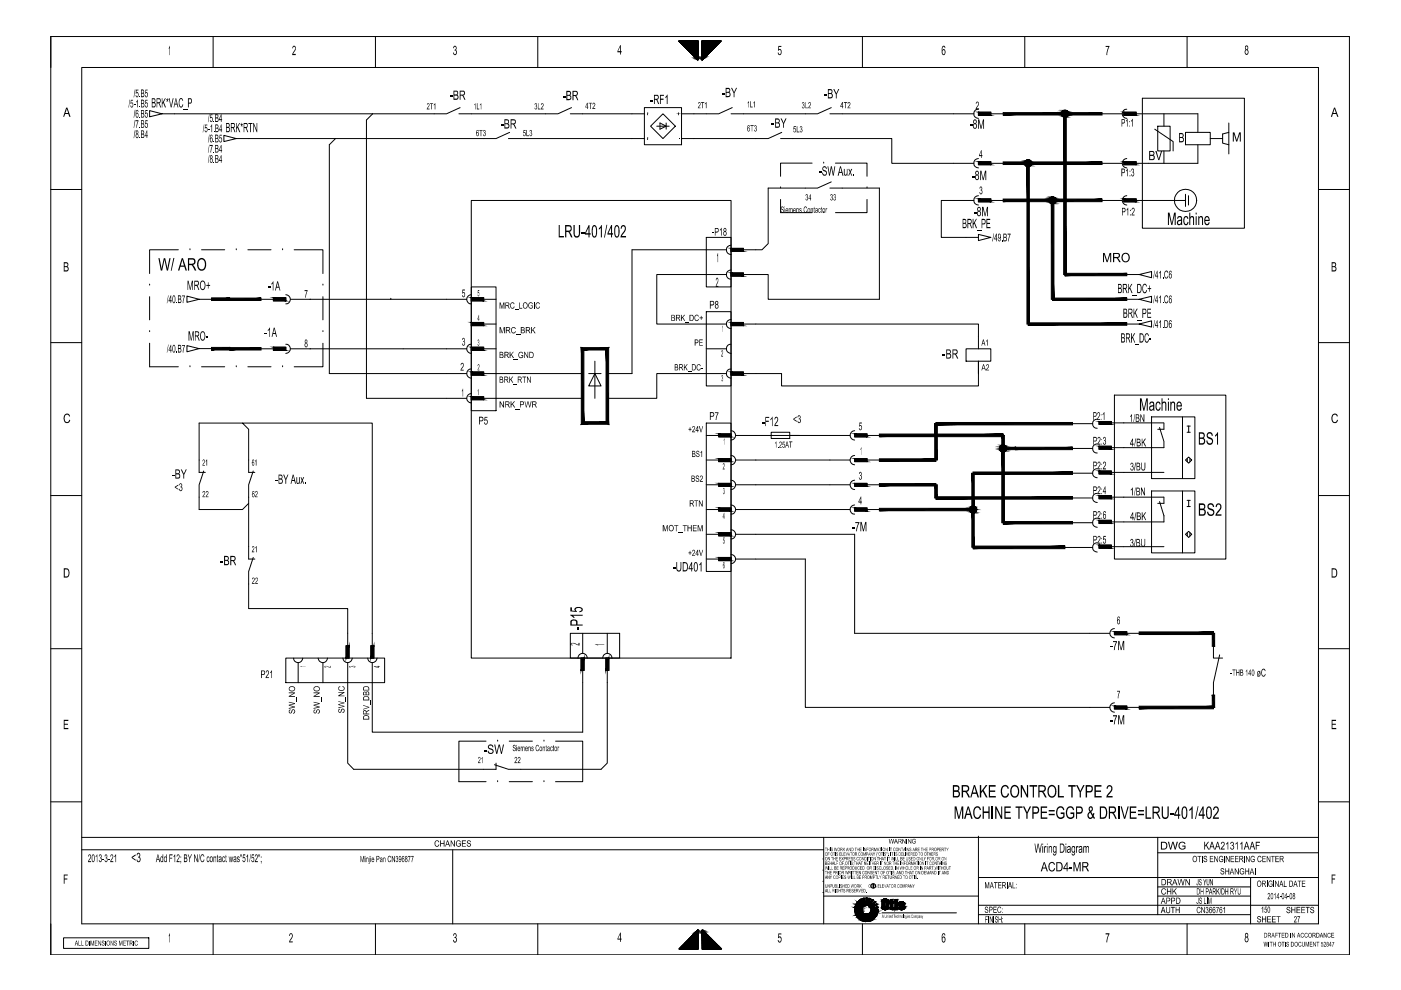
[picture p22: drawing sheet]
<svg xmlns="http://www.w3.org/2000/svg" width="297mm" height="210mm" viewBox="0 0 297 210" stroke-linecap="round" stroke-linejoin="round" font-family="sans-serif">
<!-- layer: LEVEL1 -->
<g fill="none" stroke="#000" stroke-width=".21">
<path d="M10.8 7.7h275.3v194.7h-275.3zM17.3 14.3h262.2v181.6h-262.2zM45.2 7.7v6.6M79.6 7.7v6.6M114 7.7v6.6M182.9 7.7v6.6M217.3 7.7v6.6M251.7 7.7v6.6M71.1 29.4l-1.3 1.3v48.5h29.1M79 24.1l-1.3 1.3v59.1h21.2M97.6 22.8l-2.9 1.3h-60.4l-2.6 .7v-1.3l2.6 .6M107.8 29.4h28.8"/>
<path d="M108 28.1l-2.8 1.3h-55.1l-2.6 .6v-1.3l2.6 .7M120.9 24.1h15.7M121.2 22.8l-2.9 1.3h-21M136.6 22.8h7.9v7.9h-7.9zM137.9 26.8l2.7-2.7 2.6 2.7-2.6 2.6zM139.2 26.8h2.7M139.9 26.1l1.3 .7-1.3 .6zM141.2 26.1v1.3M155.3 22.8l-2.9 1.3h-7.9M165.5 39.8h.1M165.5 29.4h23.6v5.2h17.4M165.7 28.1l-2.8 1.3h-18.4"/>
<path d="M172.2 34.6h-6.7v2.8M174.6 34.6h.1M176 39.9h10.5v23.6h-23.6v-5.3h-5.3M176 24.1h30.5M176.2 22.8l-2.9 1.3h-18.3M176.2 38.6l-2.9 1.3h-10.4v11.7l-1.3 1.4h-4M177.1 34.6h6.7v2.8M183.8 39.8h.1M207.4 23.8h2.7v.7h-2.7zM207.4 34.3h2.7v.6h-2.7zM207.4 23.2a.97 .97 0 0 0-.9 .9 .97 .97 0 0 0 .9 1M207.4 33.6a1 1 0 0 0-.9 1 1 1 0 0 0 .9 1"/>
<path d="M210.1 34.6h2.6M210.1 24.1h2.6M233.7 34.6h4.2M233.7 24.1h4.2M238.3 23.8h2.6v.7h-2.6zM238.3 34.3h2.6v.6h-2.6zM238.9 23.2a.97 .97 0 0 0-1 .9 .97 .97 0 0 0 1 1M238.9 33.6a1 1 0 0 0-1 1 1 1 0 0 0 1 1M240.9 24.1h13.1v4M242.2 20.8h21.6v27.6h-21.6zM244.8 27.4l3.9 2.6v2M245.5 26.8h2.6v5.2h-2.6z"/>
<path d="M246.8 24.1v2.7M246.8 32v2.6M251.3 28.1h5.3v2.6h-5.3zM254 30.7v3.9h-13.1M256.6 29.4h2.6M260.5 28.1l-1.3 .3v2l1.3 .3M260.5 26.1v6.5M10.8 40.2h6.5M37.8 53h-6.1v5M40.3 53h.1M42.7 53h4.9M50.1 53h.1"/>
<path d="M52.5 53h5M59.9 53h.1M62.4 53h6.1v5M99.9 42.5h55.1v97h-55.1zM149.7 50.3h5.3v10.5h-5.3zM154 58.2h-14.8v10.5h14.8M154 53h-20v26.2h-5.3M155 57.2a.97 .97 0 0 0-1 1 .97 .97 0 0 0 1 1M155 52a1 1 0 0 0-1 1 1 1 0 0 0 1 1M155 57.9h2.6v.6h-2.6zM155 52.7h2.6v.6h-2.6zM165.5 42.3v2.8h6.7"/>
<path d="M174.6 45.1h.1M183.8 42.3v2.8h-6.7M206.5 42.5h-6.9v7.8h7.8M207.4 41.5a1 1 0 0 0-.9 1 1 1 0 0 0 .9 1M207.4 49.7l2.7 .6-2.7 .7zM207.4 42.2h2.7v.6h-2.7zM210.1 42.5h2.6M233.7 42.5h4.2M238.3 42.2h2.6v.6h-2.6zM238.9 41.5a1 1 0 0 0-1 1 1 1 0 0 0 1 1M238.9 58.2h2.6l2.7-.6v1.3l-2.7-.7M240.9 42.5h10.4"/>
<path d="M251.3 41.2v2.6M252 41.5v2M279.5 40.2h6.6M10.8 72.6h6.5M31.7 60.5h.1M31.7 70.3h.1M31.7 72.8v5h6.1M31.7 62.9v4.9M40.3 77.8h.1M42.2 73.9l-2.6-.6v1.3l2.6-.7h2.6M42.2 63.5l-2.6-.7v1.3l2.6-.6h2.6M42.7 77.8h4.9"/>
<path d="M48.4 74h.6M48.4 63.5h.6M50.1 77.8h.1M52.5 77.8h5M55.3 74h2.7M55.3 63.5h2.7M58 73.6h2.6v.7h-2.6zM58 63.1h2.6v.7h-2.6zM59.9 77.8h.1M60.6 62.5a.97 .97 0 0 1 1 1 .97 .97 0 0 1-1 .9M60.6 73a.97 .97 0 0 1 1 1 .97 .97 0 0 1-1 .9M61.6 74h37.3"/>
<path d="M61.6 63.5h37.3M68.5 72.8v5h-6.1M68.5 70.3h.1M68.5 60.5h.1M68.5 62.9v4.9M82.9 63.5h.1M99.9 60.8h5.3v26.3h-5.3zM99.9 78.9h2.6v.6h-2.6zM99.9 73.6h2.6v.7h-2.6zM99.9 68.4h2.6v.6h-2.6zM99.9 63.1h2.6v.7h-2.6zM99.9 78.2a.97 .97 0 0 0-1 1 .97 .97 0 0 0 1 1"/>
<path d="M99.9 73a.97 .97 0 0 0-1 1 .97 .97 0 0 0 1 .9M99.9 62.5a.97 .97 0 0 0-1 1 .97 .97 0 0 0 1 .9M102.5 79.2h21M102.5 74h2.7M102.5 68.7h2.7M102.5 63.5h2.7M124.8 79.2h2.6M126.1 79.2l1.3 2.6h-2.6zM126.1 76.6v7.9M149.7 66.1h5.3v15.7h-5.3zM149.7 74h4.3M154 79.2h-14.8v5.3h-10.5"/>
<path d="M155 78.2a.97 .97 0 0 0-1 1 .97 .97 0 0 0 1 1M155 73a.97 .97 0 0 0-1 1 .97 .97 0 0 0 1 .9M155 67.7a.97 .97 0 0 0-1 1 .97 .97 0 0 0 1 1M155 68.4h2.6v.6h-2.6zM155 78.9h2.6v.6h-2.6zM157.6 79.2h8.1v2.6h41.7v-2.6M157.6 68.7h49.8v5.3M204.8 74h5.3v2.6h-5.3zM207.4 79.2v-2.6v2.6M238.9 63.5h2.6l2.7-.7v1.3l-2.7-.6M238.9 68.7h2.6l2.7-.7v1.3l-2.7-.6M279.5 72.6h6.6"/>
<path d="M43.2 99.9l-1 2.9v5.2h9.2l1.3-1.3v-3.9l1-2.9M51.4 89.7h-9.2v10.5h1.3M99.9 84.1h2.6v.7h-2.6zM99.9 83.4a1 1 0 0 0-1 1 1 1 0 0 0 1 1M102.5 84.5h21M149.7 89.7h5.3v31.5h-5.3zM149.7 92.3h2.7M149.7 97.5h2.7M152.4 92h2.6v.6h-2.6zM152.4 97.2h2.6v.7h-2.6zM155 91.3a1 1 0 0 1 1 1 1 1 0 0 1-1 1M155 96.6a1 1 0 0 1 1 1 1 1 0 0 1-1 1"/>
<path d="M156 92.3h24.2M156 97.5h24.2M163.5 91.7h3.9v1.3h-3.9zM181.2 97.2h2.6v.7h-2.6zM181.2 92h2.6v.6h-2.6zM181.2 96.6a1 1 0 0 0-1 1 1 1 0 0 0 1 1M181.2 91.3a1 1 0 0 0-1 1 1 1 0 0 0 1 1M183.8 92.3h2.7M183.8 97.5h2.7M215 95.1h.6M227.4 89.8h4.3M227.4 95.1h4.3"/>
<path d="M232.6 88.9a.97 .97 0 0 0-.9 .9 .97 .97 0 0 0 .9 1M232.6 99.4a.97 .97 0 0 0-.9 .9 .97 .97 0 0 0 .9 1M232.6 94.1a.97 .97 0 0 0-.9 1 .97 .97 0 0 0 .9 1M233 99.9h2.6v.6h-2.6zM233 94.6h2.6v.7h-2.6zM233 89.4h2.6v.6h-2.6zM235.6 89.7h11.1M236.3 83.8h23.6v34.7h-23.6zM244.2 88.4h9.1v13.1h-9.1zM245.8 90.6l1 3v1.3h-11.2M246.8 89.7v1.3h-1.3M250.7 88.4v13.1"/>
<path d="M251.3 97.5l.7-.6 .7 .6-.7 .7zM251.7 90.3h.7M251.7 91.7h.7M251.7 97.2v.7M252 90.3v1.4M252.3 97.2v.7M10.8 105.1h6.5M52.7 106.7v11.8h1.3M53.7 118.2l-1 3v7.8h21v7.9M54 100.2h-1.3v-9.2l-1.3-1.3h27.5v47.2M149.7 102.8h2.7M149.7 108h2.7"/>
<path d="M149.7 113.3h2.7M149.7 118.5h2.7M152.4 102.5h2.6v.6h-2.6zM152.4 107.7h2.6v.7h-2.6zM152.4 112.9h2.6v.7h-2.6zM152.4 118.2h2.6v.7h-2.6zM155 101.8a1 1 0 0 1 1 1 1 1 0 0 1-1 1M155 107.1a.97 .97 0 0 1 1 .9 .97 .97 0 0 1-1 1M155 112.3a.97 .97 0 0 1 1 1 .97 .97 0 0 1-1 1M155 117.6a.97 .97 0 0 1 1 .9 .97 .97 0 0 1-1 1M156 118.5h14.7v31.5h64.6M156 102.8h24.2"/>
<path d="M156 108h24.2M156 113.3h25.2v21h54.1M181.2 102.5h2.6v.6h-2.6zM181.2 107.7h2.6v.7h-2.6zM181.2 101.8a1 1 0 0 0-1 1 1 1 0 0 0 1 1M181.2 107.1a.97 .97 0 0 0-1 .9 .97 .97 0 0 0 1 1M183.8 102.8h2.7M183.8 108h2.7M225.8 116l5.9 .1M227.4 100.3h4.3M227.4 105.6h4.3M227.4 110.8h4.3"/>
<path d="M232.6 104.6a.97 .97 0 0 0-.9 1 .97 .97 0 0 0 .9 1M232.6 115.1a1 1 0 0 0-.9 1 1 1 0 0 0 .9 1M232.6 109.9a.97 .97 0 0 0-.9 .9 .97 .97 0 0 0 .9 1M233 105.1h2.6v.6h-2.6zM233 115.6h2.6v.6h-2.6zM233 110.3h2.6v.7h-2.6zM235.6 105.4h11.1M235.6 115.9h11.2M235.6 100.2h11.2M244.2 104.1h9.1v13.1h-9.1zM245.8 106.3l1 3v1.4h-11.2M246.8 105.4v1.3h-1.3"/>
<path d="M250.7 104.1v13.1M251.3 113.3l.7-.7 .7 .7-.7 .7zM251.7 106.1h.7M251.7 107.4h.7M251.7 112.9v.7M252 106.1v1.3M252.3 112.9v.7M279.5 105.1h6.6M10.8 137.5h6.5M60.6 139.5h20.9v5.2h-20.9zM62.2 139.5a.97 .97 0 0 0 1 1 .97 .97 0 0 0 1-1M67.5 139.5a1 1 0 0 0 .9 1 1 1 0 0 0 1-1"/>
<path d="M72.7 139.5a1 1 0 0 0 1 1 1 1 0 0 0 1-1M73.4 136.9h.6v2.6h-.6zM77.9 139.5a1 1 0 0 0 1 1 1 1 0 0 0 1-1M78.6 136.9h.7v2.6h-.7zM120.9 134.3h10.5v5.2h-10.5zM122.5 139.5a1 1 0 0 1 1-1 1 1 0 0 1 1 1M123.2 139.5h.6v2.7h-.6zM123.5 134.3v4.2M127.8 139.5a1 1 0 0 1 1-1 1 1 0 0 1 1 1M128.5 139.5h.6v2.7h-.6zM128.7 134.3v4.2M236.3 133.9h2.6v.7h-2.6z"/>
<path d="M236.3 133.3a1 1 0 0 0-1 1 1 1 0 0 0 1 1M238.9 134.3h2.6M257.3 136.9v2.6h1.9M258.6 138.9l-1.3 5.8v2.7M279.5 137.5h6.6M63.2 140.5v4.2M68.5 140.5v4.2M73.7 140.5v21.3l1.3 1.3h30.2v-1.3M78.9 140.5v14.7h44.6v-13M103.1 157.1h-5.8v8.6h5.8M105.5 157.1h.1M108 157.1h4.9"/>
<path d="M115.3 157.1h.1M117.8 157.1h5.7v8.6h-5.7M128.7 142.2v19.6l-1.3 1.3h-19.6l-3-1M236.3 149.7h2.6v.6h-2.6zM236.3 149a1 1 0 0 0-1 1 1 1 0 0 0 1 1M238.9 150h2.6M10.8 170h6.5M17.3 177.5h262.2M105.5 165.7h.1M108 165.7h4.9M115.3 165.7h.1M174.6 177.5v18.4"/>
<path d="M207.4 177.3v18.6M245.5 177.5v16.4M279.5 170h6.6M13.5 198.8h18.1v2.3h-18.1zM17.3 180.2h157.3M45.2 195.9v6.5M79.6 195.9v6.5M96 180.2v15.7M114 195.9v6.5M174.5 182.1h.1M174.5 184.5h.1M174.5 186.9h.1"/>
<path d="M174.5 189.2h.1M174.6 190h32.8M181.2 192.7h1.2l-1.2 .1zM181.2 192.8l1.2-.1 .3 .1zM181.2 192.8h1.5zM181.2 192.9h1.1l-1.1 .1zM181.2 192.9l1.5-.1zM181.2 193.3l1.1-.4 .5 .2zM181.2 193.3l1.6-.2-.5 .2zM181.2 193.3h1.1l-1 .1zM181.3 192.4l1.1 .3h-1.2v.3l1.1-.1-1.1 .4M181.3 192.3l1.3 .1h-1.3z"/>
<path d="M181.3 192.4h1.3l.2 .1zM181.3 192.4l1.5 .1-.4 .2zM181.3 193.4l1-.1-1 .2zM181.3 193.6l1-.3-.8 .6M181.3 193.5l1-.2-1 .3zM181.4 192l-.1 .3zM181.4 192l1.2 .4-1.3-.1zM181.5 191.8l1.1 .6-1.2-.4M181.5 191.8l1.2 .4-.1 .2zM181.5 193.9l1.4-.5-.5 .3zM181.5 193.9l.8-.6 .6 .1zM181.5 193.9l.9-.2-.9 .3z"/>
<path d="M181.5 194l.9-.3zM181.5 194.1l.9-.4-.8 .5zM181.6 194.2l.8-.5-.6 .7M181.7 191.5l-.2 .2zM181.7 191.5l-.2 .3zM181.7 191.5l1 .7-1.2-.4zM181.8 194.4l1.6-.6zM181.8 194.4l.8-.3-.7 .4zM181.8 191.3l.9 .9-1-.7M181.8 191.3l.3-.3 .9 .9zM181.8 191.3l1.2 .6-.3 .3zM181.9 194.5l.7-.4-.6 .5z"/>
<path d="M181.9 191.2l-.1 .1 .3-.3zM182 194.6l.6-.5-.5 .6zM182.1 194.7l.5-.6-.3 .8M182.1 191l-.2 .2zM182.3 194.9l.6-.5-.6 .5zM182.3 190.8l.7 1.1-.9-.9M182.3 190.8l.3-.2zM182.3 190.8l.3-.2 .7 1.3zM182.3 190.8l1 1.1h-.3zM182.3 192.9l.4-.1 .1 .3zM182.3 193.3l.5-.2 .1 .3zM182.3 194.9l.6-.5-.4 .6z"/>
<path d="M182.4 192.7l.4-.2-.1 .3zM182.4 190.8l.2-.2zM182.4 193.7l.7-.1 .3 .2zM182.4 193.7l.5-.3 .2 .2zM182.4 193.7l1 .1-1.6 .6zM182.6 192.4l.4-.2-.2 .3zM182.6 195.1l.3-.7-.1 .8M182.6 194.1l2.7-.1 .4 .3zM182.6 194.1l3.3-.1zM182.6 194.1l1.1-.3 2.2 .2zM182.6 194.1l.8-.3h.3zM182.6 194.1l3.1 .2-2.8 .1z"/>
<path d="M182.6 194.1l.3 .3-.6 .5zM182.7 192.2l.3-.3 .2 .1zM182.7 192.2l.5-.2zM182.7 192.2h.3l-.4 .2zM182.9 195.9v6.5M182.9 190.5l.4 1.4-.7-1.3M182.9 190.5h.3zM182.9 190.5h.3l.4 1.4zM182.9 190.5l.7 1.4h-.3zM182.9 194.4h1.9l-.4 .2zM182.9 194.4l2.8-.1zM182.9 194.4l-.3 .7-.1-.1z"/>
<path d="M182.9 194.4l1.5 .2h-1zM182.9 194.4l.5 .2-.6 .6zM183 190.5h.2zM183 191.9h.5zM183.3 195.3l.1-.7 .1 .7h.5l-.1-.7 .2 .7M183.3 191.9h.6zM183.4 194.6h1zM183.4 194.6l-.4 .6h-.2zM183.4 194.6l-.3 .7-.1-.1zM183.4 194.6l-.1 .7h-.2zM183.4 194.6h.5l-.4 .7zM183.5 195.3h.5z"/>
<path d="M183.5 195.3l.3 .1zM183.6 190.4v1.5l-.4-1.4M183.6 190.4h.3v1.5l.3-1.4M183.6 190.4h.2zM183.6 190.4h.2l-.2 1.5zM183.7 193.8h2.3zM183.7 193.8h2.3l-.1 .2zM183.8 190.4l-.2 1.5zM183.9 190.4v1.5h-.3zM183.9 194.6h.5l.2 .6zM183.9 194.6l.7 .6-.5 .1zM183.9 194.6l.1 .7h-.5z"/>
<path d="M183.9 191.9l.2 .1M184 193.8l.2-.1 1.8 .1zM184.1 195.3l.4-.1zM184.1 195.3l.5-.1zM184.2 190.5l-.3 1.4zM184.2 193.7l.3-.2h1.6zM184.2 193.7l1.9-.2-.1 .3zM184.3 190.5l-.4 1.4zM184.3 192.2l1.3-.9zM184.3 192.2l1.3-1zM184.3 192.2l1.2-1zM184.4 192.2l1.2-.9z"/>
<path d="M184.4 194.6l.4-.2 .4 .4zM184.4 194.6l.8 .2-.4 .3zM184.4 190.5l-.5 1.4zM184.5 193.5l1.7-.2zM184.5 193.5h1.6zM184.5 190.5l-.5 1.4zM184.5 190.5l-.4 1.5zM184.5 192.4l1.4-.6zM184.5 192.4l1.4-.7zM184.5 190.5l-.4 1.5M184.6 192.4l1.3-.6zM184.6 192.6l1.6-.2z"/>
<path d="M184.6 192.6l1.5-.3zM184.6 193.2l1.6-.3v.1zM184.6 193.2l1.6-.2v.3zM184.6 193.2l1.6 .1-1.7 .2zM184.6 192.6l.1 .1M184.7 192.9h1.5l-.1 .5M184.7 192.7l1.5-.3zM184.7 192.9h1.5l-1.6 .3zM184.8 195.1l-.4-.5 .2 .6M184.8 195.1l.3-.2zM184.8 195.1l.4-.3zM184.8 194.4l.9-.1-.1 .1z"/>
<path d="M184.8 194.4h.8l-.3 .3zM184.9 190.7l-.8 1.3zM184.9 190.7l-.8 1.3M185 190.8l-.9 1.2zM185.1 190.8l-1 1.2zM185.1 190.8l-.9 1.3zM185.1 190.8l-.8 1.3zM185.1 190.8l-.8 1.3M185.3 194h.6l-.1 .1zM185.3 194.7l-.5-.3 .4 .4M185.4 191.1l-1.1 1.1M185.5 194.6l.1-.2-.3 .3z"/>
<path d="M185.6 191.3l-1.1 1M185.6 193.4l.6-.1-.1 .1zM185.8 194.1l-.5-.1 .4 .3M185.9 191.6l-1.4 .8M185.9 191.8l-1.3 .7M186.1 193.4h-.5l.5 .1M186.1 192.3l.1 .1M186.1 192.3l-1.5 .3M186.2 192.4l-1.5 .3M187 192.4l.2 .3M187 191h1.4zM187 191.1l.6-.1z"/>
<path d="M187 191.1l.6-.1-.6 .1M187 191h.7zM187 191h.6zM187 191.1h.5h-.5M187 191.1h.5zM187 191.1h.6zM187 192.4h.5h-.5M187 192.4h.6zM187 192.4h.5zM187 192.5h.7zM187 192.5h.6h-.6M187 192.5h.6z"/>
<path d="M187 192.5l.6-.1zM187 192.5l.6-.1-.6 .1M187 192.5h1.4zM187 191.1v1.3M187 193.5h15.8M187 192.5l.5-.2-.3 .4M187 190.9h1.3zM187 192.5h1.3zM187.1 190.9h1.2zM187.1 192.6l1.2-.1zM187.1 192.6h1.2zM187.1 192.6l1.1 .1z"/>
<path d="M187.1 190.8h1.1zM187.1 192.7h1.1zM187.2 190.8l.3 .4-.5-.3M187.2 190.8l-.2 .3M187.2 190.8l.9-.1zM187.2 190.8h1zM187.2 192.7h1zM187.3 190.7h.7zM187.3 190.7h.8zM187.3 192.8l.9-.1zM187.3 192.8h.8zM187.3 192.8h.7z"/>
<path d="M187.3 190.7l.7-.1zM187.4 190.6h.6M187.4 192.8h.6M187.4 190.6h.4zM187.4 190.6h.6zM187.4 192.8h.6zM187.4 192.8l.4 .1zM187.5 192.4l.1-1.4 .2 .1v1.3M187.5 192.4l.1 .1 .2-.1M187.5 190.6h.3zM187.5 191.1h-.5h.5M187.5 191.1v1.3h-.5z"/>
<path d="M187.5 191.1l-.5 1.3zM187.5 192.4h-.5h.5M187.5 192.9h.3zM187.6 191.1h-.6h.6M187.6 192.4h-.6h.6M187.6 190.6h.2zM187.6 192.9h.2zM187.7 191h.7zM187.7 192.5h.7zM187.7 192.5l.7-.1zM187.8 192.4h.6zM187.8 191h.6z"/>
<path d="M187.8 191.1l.6-.1zM187.8 191.1h.6h-.6M187.8 191.1h.6zM187.8 192.4h.6h-.6M187.8 191.1h.6l-.6 1.3zM188.2 190.8l-.4 .4 .5-.3M188.2 190.8l.1 .1M188.3 190.9l.1 .2M188.3 192.5l-.1 .2M188.4 191h-.7h.7M188.4 191.1h-.6h.6M188.4 192.4h-.6h.6"/>
<path d="M188.4 192.4l-.7 .1 .7-.1M188.4 192.4l-.1 .1-.5-.2 .4 .4M188.4 191.1l-.6 1.3 .6-1.3M188.4 191.1v1.3h-.6zM188.4 191.1v1.3M188.6 191.6l.9-.4zM188.6 191.2h.2l-.2 .4zM188.6 191.2v.4M188.6 191.6h.2M188.8 192.4h.4v.5M188.8 192.4l.2 .4 .2 .1M188.8 190.7h.5l-.5 .5z"/>
<path d="M188.8 191.2l.5-.5v.5zM188.8 191.2h.5l-.7 .4zM188.8 191.6l.7-.4-.2 .4zM188.8 191.6h.5l-.5 .8zM188.8 192.4h.5zM188.8 192.4l.5 .1-.5 .1zM188.8 190.7v.5h-.2M188.8 191.6v.8M188.8 190.7h.5v.5M188.8 192.6l.7-.1zM188.8 192.6l.6-.1zM188.8 192.6l.5-.1z"/>
<path d="M188.8 192.6l.7-.1-.6 .2zM188.9 192.7l.6-.2-.5 .3zM189 192.8l.5-.3-.3 .4zM189.2 192.9h.3M189.3 191.6v.8h-.5zM189.3 191.2h.2M189.4 192.5h.1M189.5 191.2v.4h-.2zM189.5 192.5v.4h-.3zM189.5 191.6h-.2v.8M189.5 191.2v.4M189.5 192.5v.4"/>
<path d="M189.8 191.2h.5v1.7M189.8 190.7h.5v.4h-.5zM189.8 190.7h.5l-.5 .4zM189.8 191.1l.5-.4v.4zM189.8 191.2h.5l-.5 1.7zM189.8 191.2v1.7h.5M190.3 191.2v1.7h-.5zM190.5 192.4h.4l.2 .1 .3-.1M190.5 191.6h.5h-.5M190.5 191.6h.5zM190.5 191.7l.4-.1-.4 .1M190.5 191.6h.4z"/>
<path d="M190.5 191.7l.4-.1zM190.5 191.7h.4h-.4M190.5 191.7h.4zM190.5 191.7h.5zM190.5 192.4h.4zM190.5 192.5l.4-.1-.4 .1M190.5 192.5l.4-.1zM190.5 192.5h.5zM190.5 192.4v.2M190.5 191.5v.4M190.5 191.6h.6zM190.5 191.6h.6h-.6"/>
<path d="M190.5 191.5l.6 .1zM190.5 191.5h1.3zM190.5 191.8h.5h-.5M190.5 191.8l.5-.1zM190.5 191.8h.5zM190.5 191.9l.5-.1zM190.5 192.5h.5h-.5M190.5 192.6h1.3zM190.5 192.6l.6-.1zM190.5 192.6l.6-.1-.6 .1M190.6 191.4l1.2 .1zM190.6 191.9l.4-.1z"/>
<path d="M190.6 192.7l1.2-.1zM190.6 192.7h1.1zM190.6 191.4h1.1zM190.6 191.4l1-.1zM190.7 192l.6 .4M190.7 191.3h.9zM190.7 192l.3-.2zM190.7 192.7h1zM190.7 192.7h.9zM190.7 192.7l.9 .1zM190.7 191.3h.8zM190.7 192l.3-.2 .5 .2z"/>
<path d="M190.7 192h.8h-.8M190.7 192l.9 .1zM190.7 192l.9 .1-.3 .2zM190.7 192.8h.9zM190.7 192.8h.8zM190.8 191.3h.6zM190.8 191.3h.7zM190.8 192.8h.7zM190.9 192.8h.5M190.9 191.3h.5M190.9 191.3h.5zM190.9 192.8h.6z"/>
<path d="M190.9 192.8h.5zM191 191.2h.3zM191 191.2l.4 .1zM191 192.9l.4-.1zM191 192.9h.3zM191 191.6h-.5h.5M191 192.5h-.5h.5M191.1 191.2h.1zM191.1 191.2h.2zM191.1 192.9h.2zM191.1 192.9h.1zM191.1 191.6l.7-.1z"/>
<path d="M191.1 192.5h.7zM191.1 192.5l.7 .1zM191.2 191.6l.6-.1zM191.2 192.5h.6zM191.2 191.6h.6zM191.3 191.6h.5zM191.3 192.3l.5-.1zM191.3 192.3l.4-.1zM191.3 192.3l.3-.2zM191.3 192.3l.3-.2-.3 .2M191.3 192.3h.5zM191.3 192.5h.5z"/>
<path d="M191.3 192.4h.5zM191.3 192.4h.5h-.5M191.3 192.4l.5 .1zM191.4 191.6h.4zM191.4 191.7l.4-.1zM191.4 191.7h.4zM191.4 192.4h.4zM191.4 192.4h.4h-.4M191.6 192.1l-.3 .4 .5-.3M191.8 192.2v.4M191.8 191.5v.2h-.4l-.1-.1h-.4l.9 .6M191.8 191.5l-.6 .1 .6-.1"/>
<path d="M191.8 191.6h-.5h.5M191.8 192.5h-.6h.6M191.8 191.6h-.4h.4M191.8 192.4h-.4h.4M191.8 192.5h-.5h.5M207.4 193.9h57.7M207.4 191.9h72.1M207.4 186.1h72.1M217.3 195.9v6.5M245.5 180.8h34M245.5 190h19.6M245.5 188h19.6"/>
<path d="M251.7 195.9v6.5M265.1 186.1v9.8"/>
<circle cx="251.3" cy="42.5" r="2.37"/>
<circle cx="185.1" cy="187.8" r=".5"/>
</g>
<g fill="#000" stroke="#000" stroke-width=".21">
<path d="M147.9 197.3l.1-.1zM148.9 197.3l.1-.1zM181.3 192.2v.1zM181.4 192l-.1 .2zM181.5 191.7v.1zM181.7 191.5l-.1 .1zM181.7 191.5l-.2 .2zM181.9 191.2l-.1 .1zM182 191.1l-.1 .1zM182.1 191l-.1 .1zM182.1 191l-.2 .2zM182.3 190.8h.1z"/>
<path d="M182.6 190.6l-.1 .1zM182.4 190.8l.2-.2zM183 190.5h.1zM183.6 190.4h.2l-.2 1.5zM183.6 190.4h.2zM183.8 190.4l-.2 1.5zM184.2 190.5l-.3 1.4zM184.1 195.3h.2zM184.4 190.5l-.5 1.4zM184.3 190.5l-.4 1.4zM184.3 195.3l.2-.1zM184.5 190.5l-.6 1.4z"/>
<path d="M184.5 190.5l-.5 1.4zM184.7 192.9h1.5l-1.6 .3zM184.9 190.8l-.8 1.2zM184.8 195.1l.1-.1zM185 190.8l-.9 1.2zM185.1 190.8l-1 1.2zM185.1 190.8l-.9 1.2zM185.1 190.8l-.9 1.3zM184.9 195l.2-.1zM184.3 192.2l1.2-1zM185.5 194.6l-.2 .1zM185.6 194.4l-.1 .2z"/>
<path d="M185.6 193.4l.6-.1-.1 .1zM187 191h1.4zM187 191h.7zM187 192.5h1.4zM187 192.5h.3v.2zM187 190.9h1.3zM187 192.5h1.3zM187.1 190.8l.2 .1zM187.1 190.9h1.2zM187.1 192.6h1.2zM187.1 192.6l1.1 .1zM187.1 190.8h1.1z"/>
<path d="M187.1 192.7h1.1zM187.1 190.8h.2zM187.2 192.7h1zM187.2 190.8l.9-.1zM187.3 192.8h.8zM187.3 192.8h.7zM187.3 190.7h.7zM187.3 190.7l.7-.1zM187.4 192.8h.6zM187.4 192.8l.4 .1zM187 192.5l.5-.2-.2 .2zM187.4 190.6h.4z"/>
<path d="M187 191.1l.6-.1zM187.5 191.1l-.5 1.3zM187.5 192.9h.3zM187.5 190.6h.3zM187.6 192.9h.2zM187 192.5h.7zM187.6 190.6h.2zM187.7 192.5h.7zM187.8 192.3l.5 .2h-.2zM187.4 190.6h.6zM187.3 190.7h.8zM188.1 192.5h.2v.2z"/>
<path d="M188.1 190.8l.2 .1zM187.2 190.8h1zM188.1 190.8h.2zM187.3 192.8l.9-.1zM187.1 192.6l1.2-.1zM187.7 191h.7zM187.8 192.4h.6zM187.8 192.5l.6-.1zM187.7 192.5l.7-.1zM188.4 191.1l-.6 1.3zM188.6 191.2h.2l-.2 .4zM188.8 190.7h.5l-.5 .5z"/>
<path d="M188.8 191.2h.5l-.7 .4zM188.8 191.6h.5l-.5 .8zM188.8 192.7h.4v.1zM188.8 191.2l.5-.5v.5zM188.6 191.6l.9-.4zM188.8 192.6l.7-.1zM188.8 191.6l.7-.4-.2 .4zM189.5 191.2v.4h-.2zM189.5 192.5v.4h-.3zM189.8 190.7h.5l-.5 .4zM189.8 191.2h.5l-.5 1.7zM189.8 191.1l.5-.4v.4z"/>
<path d="M190.3 191.2v1.7h-.5zM190.5 191.7h.4zM190.5 192.4h.4zM190.5 191.5h1.3zM190.5 192.6h1.3zM190.6 191.4l1.2 .1zM190.6 192.7h1.1zM190.6 191.4h1.1zM190.6 191.4l1-.1zM190.7 192.7h.9zM190.7 192.7l.9 .1zM190.7 191.3h.9z"/>
<path d="M190.7 192h.8zM190.7 192l.9 .1zM190.7 192.8h.9zM190.7 192.8h.8zM190.7 191.3h.8zM190.8 192.8h.7zM190.8 191.3h.6zM190.9 192.8h.5zM190.5 191.7l.4-.1zM191 191.2l.4 .1zM190.9 191.3h.5zM190.7 192l.3-.2z"/>
<path d="M191 192.9h.3zM190.5 191.6h.6zM190.5 192.6l.6-.1zM191.1 191.2h.2zM191 191.2h.3zM191.1 192.9h.1zM191.1 191.2h.1zM191.1 192.9h.2zM191.4 191.7h.4zM191.4 192.4h.4zM190.8 191.3h.7zM191 192.9l.4-.1z"/>
<path d="M190.9 192.8h.6zM191.6 192.2h.2zM191.3 192.3l.3-.2zM191.6 192.1l.1 .1zM191.3 192.3l.4-.1zM190.7 192.7h1zM191.1 191.6l.7-.1zM191.2 191.6l.6-.1zM191.2 192.5h.6zM190.6 192.7l1.2-.1zM191.4 191.7l.4-.1z"/>
<path d="M144 8.6l-.1 .1 4.1 4zM143.9 8.7l4.1 4h-.1z"/>
<path d="M147.9 8.7v4h.2zM147.9 8.7h.2v4z"/>
<path d="M143.9 8.7l4.1-.1zM143.9 8.6h4.1z"/>
<path d="M144 8.8h4v-.1zM144 8.7h4l-4 .1z"/>
<path d="M144.1 8.9h3.9v-.1zM144.1 8.8h3.9l-3.9 .1z"/>
<path d="M144.2 9h3.8v-.2zM144.2 8.8h3.8l-3.8 .2z"/>
<path d="M144.3 9.1h3.7v-.2zM144.3 8.9h3.7l-3.7 .2z"/>
<path d="M144.4 9.1h3.6v-.1zM144.4 9h3.6l-3.6 .1z"/>
<path d="M144.5 9.2h3.5v-.1zM144.5 9.1h3.5l-3.5 .1z"/>
<path d="M144.5 9.3h3.5v-.1zM144.5 9.2h3.5l-3.5 .1z"/>
<path d="M144.6 9.4l3.4-.1zM144.6 9.3h3.4z"/>
<path d="M144.7 9.4h3.3zM144.7 9.4h3.3z"/>
<path d="M144.8 9.5l3.2-.1zM144.8 9.4h3.2z"/>
<path d="M144.8 9.6h3.2v-.1zM144.8 9.5h3.2l-3.2 .1z"/>
<path d="M144.9 9.7h3.1v-.1zM144.9 9.6h3.1l-3.1 .1z"/>
<path d="M145 9.8h3v-.1zM145 9.7h3l-3 .1z"/>
<path d="M145.1 9.9h2.9v-.2zM145.1 9.7h2.9l-2.9 .2z"/>
<path d="M145.2 9.9h2.8v-.1zM145.2 9.8h2.8l-2.8 .1z"/>
<path d="M145.3 10h2.7v-.1zM145.3 9.9h2.7l-2.7 .1z"/>
<path d="M145.3 10.1l2.7-.1zM145.3 10h2.7z"/>
<path d="M145.4 10.2l2.6-.1zM145.4 10.1h2.6z"/>
<path d="M145.5 10.2h2.5zM145.5 10.2h2.5z"/>
<path d="M145.6 10.3h2.4v-.1zM145.6 10.2h2.4l-2.4 .1z"/>
<path d="M145.6 10.4h2.4v-.1zM145.6 10.3h2.4l-2.4 .1z"/>
<path d="M145.7 10.5h2.3v-.1zM145.7 10.4h2.3l-2.3 .1z"/>
<path d="M145.8 10.6h2.2v-.1zM145.8 10.5h2.2l-2.2 .1z"/>
<path d="M145.9 10.7h2.1v-.2zM145.9 10.5h2.1l-2.1 .2z"/>
<path d="M146 10.8h2v-.2zM146 10.6h2l-2 .2z"/>
<path d="M146.1 10.8h1.9v-.1zM146.1 10.7h1.9l-1.9 .1z"/>
<path d="M146.1 10.9l1.9-.1zM146.1 10.8h1.9z"/>
<path d="M146.2 11l1.8-.1zM146.2 10.9h1.8z"/>
<path d="M146.3 11h1.7zM146.3 11h1.7z"/>
<path d="M146.4 11.1h1.6v-.1zM146.4 11h1.6l-1.6 .1z"/>
<path d="M146.4 11.2h1.6v-.1zM146.4 11.1h1.6l-1.6 .1z"/>
<path d="M146.5 11.3h1.5v-.1zM146.5 11.2h1.5l-1.5 .1z"/>
<path d="M146.6 11.4h1.4v-.1zM146.6 11.3h1.4l-1.4 .1z"/>
<path d="M146.7 11.5h1.3v-.2zM146.7 11.3h1.3l-1.3 .2z"/>
<path d="M146.8 11.6h1.2v-.2zM146.8 11.4h1.2l-1.2 .2z"/>
<path d="M146.9 11.6h1.1v-.1zM146.9 11.5h1.1l-1.1 .1z"/>
<path d="M147 11.7l1-.1zM147 11.6h1z"/>
<path d="M147 11.8l1-.1zM147 11.7h1z"/>
<path d="M147.1 11.9l.9-.1zM147.1 11.8h.9z"/>
<path d="M147.2 11.9h.8v-.1zM147.2 11.8h.8l-.8 .1z"/>
<path d="M147.2 12h.8v-.1zM147.2 11.9h.8l-.8 .1z"/>
<path d="M147.3 12.1h.7v-.1zM147.3 12h.7l-.7 .1z"/>
<path d="M147.4 12.2h.6v-.1zM147.4 12.1h.6l-.6 .1z"/>
<path d="M147.5 12.3h.5v-.2zM147.5 12.1h.5l-.5 .2z"/>
<path d="M147.6 12.4h.4v-.2zM147.6 12.2h.4l-.4 .2z"/>
<path d="M147.7 12.4l.3-.1zM147.7 12.3h.3z"/>
<path d="M147.7 12.5l.3-.1zM147.7 12.4h.3z"/>
<path d="M147.8 12.6l.2-.1zM147.8 12.5h.2z"/>
<path d="M148 12.5l-.1 .2zM147.9 12.5v.2z"/>
<path d="M148.8 8.7v4h.1zM148.8 8.7h.1v4z"/>
<path d="M148.9 12.5v.2zM148.9 12.5v.2z"/>
<path d="M148.9 12.6l.1-.1zM148.9 12.5h.1z"/>
<path d="M148.9 12.5l.2-.1zM148.9 12.4h.2z"/>
<path d="M148.9 12.4l.3-.1zM148.9 12.3h.3z"/>
<path d="M148.9 12.4h.4v-.2zM148.9 12.2h.4l-.4 .2z"/>
<path d="M148.9 12.3h.5v-.2zM148.9 12.1h.5l-.5 .2z"/>
<path d="M148.9 12.2h.6v-.1zM148.9 12.1h.6l-.6 .1z"/>
<path d="M148.9 12.1h.6v-.1zM148.9 12h.6l-.6 .1z"/>
<path d="M148.9 12h.7v-.1zM148.9 11.9h.7l-.7 .1z"/>
<path d="M148.9 11.9h.8v-.1zM148.9 11.8h.8l-.8 .1z"/>
<path d="M148.9 11.9l.8-.1zM148.9 11.8h.8z"/>
<path d="M148.9 11.8l.9-.1zM148.9 11.7h.9z"/>
<path d="M148.9 11.7l1-.1zM148.9 11.6h1z"/>
<path d="M148.9 11.6h1.1v-.1zM148.9 11.5h1.1l-1.1 .1z"/>
<path d="M148.9 11.6h1.2v-.2zM148.9 11.4h1.2l-1.2 .2z"/>
<path d="M148.9 11.5h1.3v-.2zM148.9 11.3h1.3l-1.3 .2z"/>
<path d="M148.9 11.4h1.3v-.1zM148.9 11.3h1.3l-1.3 .1z"/>
<path d="M148.9 11.3h1.4v-.1zM148.9 11.2h1.4l-1.4 .1z"/>
<path d="M148.9 11.2h1.5v-.1zM148.9 11.1h1.5l-1.5 .1z"/>
<path d="M148.9 11.1h1.6v-.1zM148.9 11h1.6l-1.6 .1z"/>
<path d="M148.9 11h1.7zM148.9 11h1.7z"/>
<path d="M148.9 11l1.7-.1zM148.9 10.9h1.7z"/>
<path d="M148.9 10.9l1.8-.1zM148.9 10.8h1.8z"/>
<path d="M148.9 10.8h1.9v-.1zM148.9 10.7h1.9l-1.9 .1z"/>
<path d="M148.9 10.8h2v-.2zM148.9 10.6h2l-2 .2z"/>
<path d="M148.9 10.7h2.1v-.2zM148.9 10.5h2.1l-2.1 .2z"/>
<path d="M148.9 10.6h2.1v-.1zM148.9 10.5h2.1l-2.1 .1z"/>
<path d="M148.9 10.5h2.2v-.1zM148.9 10.4h2.2l-2.2 .1z"/>
<path d="M148.9 10.4h2.3v-.1zM148.9 10.3h2.3l-2.3 .1z"/>
<path d="M148.9 10.3h2.4v-.1zM148.9 10.2h2.4l-2.4 .1z"/>
<path d="M148.9 10.2h2.5zM148.9 10.2h2.5z"/>
<path d="M148.9 10.2l2.5-.1zM148.9 10.1h2.5z"/>
<path d="M148.9 10.1l2.6-.1zM148.9 10h2.6z"/>
<path d="M148.9 10h2.7v-.1zM148.9 9.9h2.7l-2.7 .1z"/>
<path d="M148.9 9.9h2.8v-.1zM148.9 9.8h2.8l-2.8 .1z"/>
<path d="M148.9 9.9h2.9v-.2zM148.9 9.7h2.9l-2.9 .2z"/>
<path d="M148.9 9.8h2.9v-.1zM148.9 9.7h2.9l-2.9 .1z"/>
<path d="M148.9 9.7h3v-.1zM148.9 9.6h3l-3 .1z"/>
<path d="M148.9 9.6h3.1v-.1zM148.9 9.5h3.1l-3.1 .1z"/>
<path d="M148.9 9.5l3.2-.1zM148.9 9.4h3.2z"/>
<path d="M148.9 9.4h3.3zM148.9 9.4h3.3z"/>
<path d="M148.9 9.4l3.3-.1zM148.9 9.3h3.3z"/>
<path d="M148.9 9.3h3.4v-.1zM148.9 9.2h3.4l-3.4 .1z"/>
<path d="M148.9 9.2h3.5v-.1zM148.9 9.1h3.5l-3.5 .1z"/>
<path d="M148.9 9.1h3.6v-.1zM148.9 9h3.6l-3.6 .1z"/>
<path d="M148.9 9.1h3.6v-.2zM148.9 8.9h3.6l-3.6 .2z"/>
<path d="M148.9 9h3.7v-.2zM148.9 8.8h3.7l-3.7 .2z"/>
<path d="M148.9 8.9h3.8v-.1zM148.9 8.8h3.8l-3.8 .1z"/>
<path d="M148.9 8.8h3.9v-.1zM148.9 8.7h3.9l-3.9 .1z"/>
<path d="M148.9 8.7l4-.1zM148.9 8.6h4z"/>
<path d="M152.8 8.6l-3.9 4.1 4-4zM148.8 12.7l4-4.1-3.9 4.1z"/>
<path d="M207.4 23.8v.7h2.7zM207.4 23.8h2.7v.7z"/>
<path d="M207.4 34.3v.6h2.7zM207.4 34.3h2.7v.6z"/>
<path d="M212.7 34.3v.6l5.3-.6zM212.7 34.9l5.3-.6v.6zM218 34.3v.6l15.7-.6zM218 34.9l15.7-.6v.6z"/>
<path d="M212.7 23.9v.5l13.1-.5zM212.7 24.4l13.1-.5v.5z"/>
<path d="M217.7 34.6l.5 34.1v-34.1zM217.7 34.6l.5 34.1h-.5z"/>
<path d="M225.8 23.9v.5l7.9-.5zM225.8 24.4l7.9-.5v.5z"/>
<path d="M238.3 23.8v.7h2.6zM238.3 23.8h2.6v.7z"/>
<path d="M238.3 34.3v.6h2.6zM238.3 34.3h2.6v.6z"/>
<path d="M155 57.9v.6h2.6zM155 57.9h2.6v.6z"/>
<path d="M155 52.7v.6h2.6zM155 52.7h2.6v.6z"/>
<path d="M207.4 42.2v.6h2.7zM207.4 42.2h2.7v.6z"/>
<path d="M212.7 42.2v.6l10.5-.6zM212.7 42.8l10.5-.6v.6z"/>
<path d="M223.2 42.2v.6l10.5-.6zM223.2 42.8l10.5-.6v.6z"/>
<path d="M222.9 42.5l.5 21v-21zM222.9 42.5l.5 21h-.5z"/>
<path d="M225.5 24.1v34.1h.6zM225.5 24.1h.6v34.1z"/>
<path d="M238.3 42.2v.6h2.6zM238.3 42.2h2.6v.6z"/>
<path d="M225.8 58.5h13.1v-.5zM225.8 58h13.1l-13.1 .5z"/>
<path d="M44.8 63.2v.5l3.9-.5zM44.8 63.7l3.9-.5v.5z"/>
<path d="M44.8 73.7v.5l3.9-.5zM44.8 74.2l3.9-.5v.5z"/>
<path d="M48.7 74.2h6.6v-.5zM48.7 73.7h6.6l-6.6 .5z"/>
<path d="M48.7 63.7h6.6v-.5zM48.7 63.2h6.6l-6.6 .5z"/>
<path d="M58 73.6l2.6 .7v-.7zM58 73.6l2.6 .7h-2.6z"/>
<path d="M58 63.1l2.6 .7v-.7zM58 63.1l2.6 .7h-2.6z"/>
<path d="M99.9 78.9l2.6 .6v-.6zM99.9 78.9l2.6 .6h-2.6z"/>
<path d="M99.9 73.6l2.6 .7v-.7zM99.9 73.6l2.6 .7h-2.6z"/>
<path d="M99.9 68.4l2.6 .6v-.6zM99.9 68.4l2.6 .6h-2.6z"/>
<path d="M99.9 63.1l2.6 .7v-.7zM99.9 63.1l2.6 .7h-2.6z"/>
<path d="M155 68.4v.6h2.6zM155 68.4h2.6v.6z"/>
<path d="M155 78.9v.6h2.6zM155 78.9h2.6v.6z"/>
<path d="M218 68.5v.5l20.9-.5zM218 69l20.9-.5v.5z"/>
<path d="M223.2 63.2v.5l15.7-.5zM223.2 63.7l15.7-.5v.5z"/>
<path d="M99.9 84.1l2.6 .7v-.7zM99.9 84.1l2.6 .7h-2.6z"/>
<path d="M123.8 89.4l-.6 .6 5.3-.6zM123.2 90l5.3-.6 .5 .6zM128.5 74.2v15.2l.5 .6zM128.5 74.2l.5-.5v16.3zM123.8 74.2h4.7l.5-.5zM123.2 73.7h5.8l-5.2 .5zM123.2 73.7l.6 15.7v-15.2zM123.2 73.7l.6 15.7-.6 .6z"/>
<path d="M152.4 92v.6h2.6zM152.4 92h2.6v.6z"/>
<path d="M152.4 97.2v.7h2.6zM152.4 97.2h2.6v.7z"/>
<path d="M181.2 97.2v.7h2.6zM181.2 97.2h2.6v.7z"/>
<path d="M181.2 92v.6h2.6zM181.2 92h2.6v.6z"/>
<path d="M186.5 97.3v.5l11.9-.5zM186.5 97.8l11.9-.5v.5z"/>
<path d="M186.5 92v.6l26.2-.6zM186.5 92.6l26.2-.6v.6z"/>
<path d="M198.2 89.8v7.7h.5zM198.2 89.8h.5v7.7z"/>
<path d="M198.4 89.6v.5l29-.5zM198.4 90.1l29-.5v.5z"/>
<path d="M212.4 95.1l.6 15.7v-15.7zM212.4 95.1l.6 15.7h-.6z"/>
<path d="M212.4 92.3l.6 2.8v-2.8zM212.4 92.3l.6 2.8h-.6z"/>
<path d="M215.3 95.3h12.1v-.5zM215.3 94.8h12.1l-12.1 .5zM212.7 95.3h2.6v-.5zM212.7 94.8h2.6l-2.6 .5z"/>
<path d="M233 94.6v.7h2.6zM233 94.6h2.6v.7z"/>
<path d="M233 89.4v.6h2.6zM233 89.4h2.6v.6z"/>
<path d="M152.4 102.5v.6h2.6zM152.4 102.5h2.6v.6z"/>
<path d="M152.4 107.7v.7h2.6zM152.4 107.7h2.6v.7z"/>
<path d="M152.4 112.9v.7h2.6zM152.4 112.9h2.6v.7z"/>
<path d="M152.4 118.2v.7h2.6zM152.4 118.2h2.6v.7z"/>
<path d="M181.2 102.5v.6h2.6zM181.2 102.5h2.6v.6z"/>
<path d="M181.2 107.7v.7h2.6zM181.2 107.7h2.6v.7z"/>
<path d="M186.5 102.5v.5l11.9-.5zM186.5 103l11.9-.5v.5z"/>
<path d="M186.5 107.8v.5l19.8-.5zM186.5 108.3l19.8-.5v.5z"/>
<path d="M198.4 105.3v.5l29-.5zM198.4 105.8l29-.5v.5z"/>
<path d="M198.2 102.8l.5 2.8v-2.8zM198.2 102.8l.5 2.8h-.5z"/>
<path d="M206.3 100.1v.5l21.1-.5zM206.3 100.6l21.1-.5v.5z"/>
<path d="M206.3 115.8v.5l19.5-.5zM206.3 116.3l19.5-.5v.5z"/>
<path d="M206.1 100.3l.5 7.7v-7.7zM206.1 100.3l.5 7.7h-.5z"/>
<path d="M206.1 108l.5 8v-8zM206.1 108l.5 8h-.5z"/>
<path d="M212.7 110.6v.5l14.7-.5zM212.7 111.1l14.7-.5v.5z"/>
<path d="M233 105.1v.6h2.6zM233 105.1h2.6v.6z"/>
<path d="M233 115.6v.6h2.6zM233 115.6h2.6v.6z"/>
<path d="M233 110.3v.7h2.6zM233 110.3h2.6v.7z"/>
<path d="M233 99.9v.6h2.6zM233 99.9h2.6v.6z"/>
<path d="M74 136.9l-.6 2.6h.6zM73.4 136.9h.6l-.6 2.6z"/>
<path d="M79.3 136.9l-.7 2.6h.7zM78.6 136.9h.7l-.7 2.6z"/>
<path d="M123.2 139.5v2.7l.6-2.7zM123.8 139.5v2.7h-.6z"/>
<path d="M128.5 139.5v2.7l.6-2.7zM129.1 139.5v2.7h-.6z"/>
<path d="M236.3 133.9v.7h2.6zM236.3 133.9h2.6v.7z"/>
<path d="M241.5 134v.5l15.8-.5zM241.5 134.5l15.8-.5v.5z"/>
<path d="M257 134.3l.5 2.7v-2.7zM257 134.3l.5 2.7h-.5z"/>
<path d="M236.3 149.7v.6h2.6zM236.3 149.7h2.6v.6z"/>
<path d="M241.5 149.7v.6l15.8-.6zM241.5 150.3l15.8-.6v.6z"/>
<path d="M257 147.4v2.6h.5zM257 147.4h.5v2.6z"/>
<path d="M145.2 199.9v.2l2.8-.2zM145.2 200.1l2.8-.2v.2z"/>
<path d="M145.3 199.9v.1l2.7-.1zM145.3 200l2.7-.1v.1z"/>
<path d="M145.3 199.8v.1l2.7-.1zM145.3 199.9l2.7-.1v.1z"/>
<path d="M145.4 199.7h2.6zM145.4 199.8l2.6-.1z"/>
<path d="M145.5 199.6h2.5zM145.5 199.7l2.5-.1z"/>
<path d="M145.6 199.6h2.4zM145.6 199.6h2.4z"/>
<path d="M145.7 199.5v.1l2.3-.1zM145.7 199.6l2.3-.1v.1z"/>
<path d="M145.8 199.4v.1l2.2-.1zM145.8 199.5l2.2-.1v.1z"/>
<path d="M145.9 199.3v.1l2.1-.1zM145.9 199.4l2.1-.1v.1z"/>
<path d="M145.9 199.2v.1l2.1-.1zM145.9 199.3l2.1-.1v.1z"/>
<path d="M146 199.1v.2l2-.2zM146 199.3l2-.2v.2z"/>
<path d="M146.1 199.1v.1l1.9-.1zM146.1 199.2l1.9-.1v.1z"/>
<path d="M146.1 199v.1l1.9-.1zM146.1 199.1l1.9-.1v.1z"/>
<path d="M146.2 198.9h1.8zM146.2 199l1.8-.1z"/>
<path d="M146.3 198.8h1.7zM146.3 198.9l1.7-.1z"/>
<path d="M146.4 198.8h1.6zM146.4 198.8h1.6z"/>
<path d="M146.5 198.7v.1l1.5-.1zM146.5 198.8l1.5-.1v.1z"/>
<path d="M146.6 198.6v.1l1.4-.1zM146.6 198.7l1.4-.1v.1z"/>
<path d="M146.7 198.5v.1l1.3-.1zM146.7 198.6l1.3-.1v.1z"/>
<path d="M146.7 198.4v.1l1.3-.1zM146.7 198.5l1.3-.1v.1z"/>
<path d="M146.8 198.3v.2l1.2-.2zM146.8 198.5l1.2-.2v.2z"/>
<path d="M146.9 198.2v.2l1.1-.2zM146.9 198.4l1.1-.2v.2z"/>
<path d="M147 198.2h1zM147 198.3l1-.1z"/>
<path d="M147 198.1h1zM147 198.2l1-.1z"/>
<path d="M147.1 198h.9zM147.1 198.1l.9-.1z"/>
<path d="M147.2 198h.8zM147.2 198h.8z"/>
<path d="M147.3 197.9v.1l.7-.1zM147.3 198l.7-.1v.1z"/>
<path d="M147.4 197.8v.1l.6-.1zM147.4 197.9l.6-.1v.1z"/>
<path d="M147.5 197.7v.1l.5-.1zM147.5 197.8l.5-.1v.1z"/>
<path d="M147.5 197.6v.1l.5-.1zM147.5 197.7l.5-.1v.1z"/>
<path d="M147.6 197.5v.2l.4-.2zM147.6 197.7l.4-.2v.2z"/>
<path d="M147.7 197.4v.2l.3-.2zM147.7 197.6l.3-.2v.2z"/>
<path d="M147.8 197.4h.2zM147.8 197.5l.2-.1z"/>
<path d="M147.8 197.3h.2zM147.8 197.4l.2-.1z"/>
<path d="M148 197.2l.1 4zM148 197.2l.1 4z"/>
<path d="M148.9 197.3h.2zM148.9 197.4l.2-.1z"/>
<path d="M148.9 197.4h.3zM148.9 197.5l.3-.1z"/>
<path d="M148.9 197.4v.2l.3-.2zM148.9 197.6l.3-.2v.2z"/>
<path d="M148.9 197.5v.2l.4-.2zM148.9 197.7l.4-.2v.2z"/>
<path d="M148.9 197.6v.1l.5-.1zM148.9 197.7l.5-.1v.1z"/>
<path d="M148.9 197.7v.1l.6-.1zM148.9 197.8l.6-.1v.1z"/>
<path d="M148.9 197.8v.1l.6-.1zM148.9 197.9l.6-.1v.1z"/>
<path d="M148.9 197.9v.1l.7-.1zM148.9 198l.7-.1v.1z"/>
<path d="M148.9 198h.8zM148.9 198h.8z"/>
<path d="M148.9 198h.9zM148.9 198.1l.9-.1z"/>
<path d="M148.9 198.1h1zM148.9 198.2l1-.1z"/>
<path d="M148.9 198.2h1.1zM148.9 198.3l1.1-.1z"/>
<path d="M148.9 198.2v.2l1.1-.2zM148.9 198.4l1.1-.2v.2z"/>
<path d="M148.9 198.3v.2l1.2-.2zM148.9 198.5l1.2-.2v.2z"/>
<path d="M148.9 198.4v.1l1.3-.1zM148.9 198.5l1.3-.1v.1z"/>
<path d="M148.9 198.5v.1l1.4-.1zM148.9 198.6l1.4-.1v.1z"/>
<path d="M148.9 198.6v.1l1.4-.1zM148.9 198.7l1.4-.1v.1z"/>
<path d="M148.9 198.7v.1l1.5-.1zM148.9 198.8l1.5-.1v.1z"/>
<path d="M148.9 198.8h1.6zM148.9 198.8h1.6z"/>
<path d="M148.9 198.8h1.7zM148.9 198.9l1.7-.1z"/>
<path d="M148.9 198.9h1.8zM148.9 199l1.8-.1z"/>
<path d="M148.9 199v.1l1.9-.1zM148.9 199.1l1.9-.1v.1z"/>
<path d="M148.9 199.1v.1l1.9-.1zM148.9 199.2l1.9-.1v.1z"/>
<path d="M148.9 199.1v.2l2-.2zM148.9 199.3l2-.2v.2z"/>
<path d="M148.9 199.2v.1l2.1-.1zM148.9 199.3l2.1-.1v.1z"/>
<path d="M148.9 199.3v.1l2.2-.1zM148.9 199.4l2.2-.1v.1z"/>
<path d="M148.9 199.4v.1l2.2-.1zM148.9 199.5l2.2-.1v.1z"/>
<path d="M148.9 199.5v.1l2.3-.1zM148.9 199.6l2.3-.1v.1z"/>
<path d="M148.9 199.6h2.4zM148.9 199.6h2.4z"/>
<path d="M148.9 199.6h2.5zM148.9 199.7l2.5-.1z"/>
<path d="M148.9 199.7h2.6zM148.9 199.8l2.6-.1z"/>
<path d="M148.9 199.8v.1l2.7-.1zM148.9 199.9l2.7-.1v.1z"/>
<path d="M148.9 199.9v.1l2.7-.1zM148.9 200l2.7-.1v.1z"/>
<path d="M148.9 199.9v.2l2.8-.2zM148.9 200.1l2.8-.2v.2z"/>
<path d="M148.9 197.2v4zM148.9 197.2v4z"/>
<path d="M181.2 192.9h1.1zM181.2 192.9h1.1z"/>
<path d="M181.2 193.3h1.1zM181.3 193.3h1z"/>
<path d="M181.3 192.3l1.3 .1zM181.3 192.4h1.3z"/>
<path d="M181.3 192.4l1.5 .1zM181.6 192.5h1.2l-.4 .2z"/>
<path d="M181.4 192l-.1 .3h.9zM181.3 192.3l1.3 .1z"/>
<path d="M181.5 191.8l.6 .4h.6zM182.1 192.2h.6l-.1 .2z"/>
<path d="M181.7 191.5l-.2 .3h.6zM181.5 191.8h.6l.6 .4z"/>
<path d="M181.8 191.3l.8 .6h.4zM182.6 191.9h.4l-.3 .3z"/>
<path d="M182.1 191l-.3 .3h.5zM181.8 191.3h.5l.7 .6z"/>
<path d="M182.3 190.8l.7 1.1h.3zM183 191.9h.3z"/>
<path d="M181.8 193.1h1l-.5-.2zM181.2 193.3l.6-.2h1z"/>
<path d="M181.3 193.4l1-.1zM181.3 193.4h.7l-.7 .1z"/>
<path d="M181.3 193.5l1-.2zM181.3 193.5h.4l-.4 .1z"/>
<path d="M182.2 193.4h.7zM181.5 193.9l.7-.5h.7z"/>
<path d="M181.2 192.7h1.2zM181.2 192.7h1.1l-1.1 .1z"/>
<path d="M181.2 192.8h1.5l-.3-.1zM181.2 192.8h1.5z"/>
<path d="M181.5 193.9l.9-.2zM181.5 193.9h.3l-.3 .1z"/>
<path d="M181.5 194l.9-.3zM181.5 194h.3z"/>
<path d="M181.5 194.1l.9-.4zM181.5 194.1h.3l-.2 .1z"/>
<path d="M182.3 193.8h1.1zM182.3 193.8h1.1l-1.6 .6z"/>
<path d="M181.3 192.4h1.3zM181.3 192.4l1.5 .1z"/>
<path d="M182.3 190.8h.4l-.1-.2zM182.3 190.8h.4l.6 1.1z"/>
<path d="M181.8 194.4l.8-.3zM181.8 194.4h.2z"/>
<path d="M181.9 194.5l.7-.4zM181.9 194.5h.2l-.1 .1z"/>
<path d="M182 194.6h.2l.4-.5zM182 194.6h.2z"/>
<path d="M182.6 194.1l.3 .2h2.8zM182.9 194.3h2.8z"/>
<path d="M182.6 194.1l-.1 .3h.4zM182.5 194.4h.4l-.6 .5z"/>
<path d="M182.7 192.2h.3zM182.7 192.2h.3l-.4 .2z"/>
<path d="M181.2 192.8h1.5zM181.2 192.8h1.5z"/>
<path d="M181.2 192.9l1.5-.1zM181.2 192.9h1.2z"/>
<path d="M182.3 192.9h.4v-.1zM182.3 192.9h.4l.1 .2z"/>
<path d="M181.2 193.3h1.2l.4-.2zM181.2 193.3h1.2z"/>
<path d="M182.3 193.3h.6l-.1-.2zM182.3 193.3l.6 .1z"/>
<path d="M182.4 192.7h.4v-.2zM182.4 192.7h.4l-.1 .1z"/>
<path d="M182.5 193.6h.6l-.2-.2zM182.5 193.6h.6l-.7 .1z"/>
<path d="M182 193.7h.4l.5-.3zM181.5 193.9l.9-.2z"/>
<path d="M182.9 190.5l.4 1.4h.3zM183.3 191.9h.3z"/>
<path d="M182.3 194.9l.6-.5zM182.3 194.9h.1z"/>
<path d="M182.3 194.9h.2l.4-.5zM182.3 194.9h.2z"/>
<path d="M182.9 194.4l-.4 .6h.1zM182.5 195h.1z"/>
<path d="M182.9 194.4l.4 .2h1.1zM183.3 194.6h1.1z"/>
<path d="M182.9 194.4v.2h.5zM182.9 194.6h.5l-.6 .6z"/>
<path d="M182.6 192.4h.3l.1-.2zM182.6 192.4h.3l-.1 .1z"/>
<path d="M183 191.9l-.1 .1h.3zM182.7 192.2l.5-.2z"/>
<path d="M182.4 193.7h.8zM182.4 193.7l1 .1z"/>
<path d="M183 190.5h.2zM182.9 190.5h.2z"/>
<path d="M182.9 190.5h.3zM182.9 190.5h.3l.4 1.4z"/>
<path d="M182.7 192.2l.5-.2zM182.7 192.2h.4z"/>
<path d="M183.3 191.9h.6zM183.5 191.9h.4z"/>
<path d="M183.2 191.9h.3zM183 191.9h.5z"/>
<path d="M183.2 193.8h.5zM182.6 194.1l.6-.3h.5z"/>
<path d="M182.6 194.1l.8-.3zM181.8 194.4l.8-.3z"/>
<path d="M183.4 194.6l-.6 .6h.2zM182.8 195.2h.2z"/>
<path d="M183.4 194.6l-.4 .6h.1zM183 195.2l.1 .1z"/>
<path d="M183.4 194.6l-.3 .7h.2zM183.1 195.3h.2z"/>
<path d="M183.4 194.6h.5zM183.4 194.6h.5l-.4 .7z"/>
<path d="M183.5 195.3l.3 .1zM183.6 195.4h.2z"/>
<path d="M183 191.9h.5zM183 191.9h.4z"/>
<path d="M183.3 191.9h.4zM183.3 191.9h.6z"/>
<path d="M183.2 194h2.7l-2.2-.2zM182.6 194.1l3.3-.1z"/>
<path d="M183.9 190.4l-.3 1.5h.3zM183.6 191.9h.3z"/>
<path d="M183.9 194.6l.2 .6h.5zM184.1 195.2h.5l-.5 .1z"/>
<path d="M183.9 194.6l-.4 .7h.5zM183.5 195.3h.5z"/>
<path d="M183.5 195.3h.5zM183.5 195.3h.4z"/>
<path d="M184.1 193.8h1.9zM184 193.8h2z"/>
<path d="M184.4 194.6l.2 .2h.6zM184.6 194.8h.6l-.4 .3z"/>
<path d="M183.4 194.6h1zM183.4 194.6h.7z"/>
<path d="M183.9 194.6h.5zM183.9 194.6h.5l.2 .6z"/>
<path d="M184.5 193.5h-.1h1.7zM184.2 193.7l.2-.2h1.7z"/>
<path d="M184.4 195.2h.2zM184.1 195.3l.4-.1z"/>
<path d="M184.6 193.2l1.6 .1zM184.6 193.3h1.6l-1.7 .2z"/>
<path d="M184.8 194.4h.8zM185 194.4h.6l-.3 .3z"/>
<path d="M182.9 194.4h1.9zM182.9 194.4h1.9l-.4 .2z"/>
<path d="M184.4 194.6h.6l-.2-.2zM184.4 194.6h.6l.2 .2z"/>
<path d="M185.1 194.9l.1-.1zM184.8 195.1l.3-.2z"/>
<path d="M182.6 194.1h2.8zM182.6 194.1h2.8l.3 .2z"/>
<path d="M185.4 191.2h.2zM184.3 192.2l1.3-1z"/>
<path d="M185.5 191.3h.1zM184.3 192.2l1.3-.9z"/>
<path d="M184.3 192.2l1.3-.9zM184.3 192.2h.2z"/>
<path d="M184.4 192.2l1.2-.9zM184.4 192.2h.1z"/>
<path d="M184.4 192.2l1.2-.9zM184.4 192.2h.1z"/>
<path d="M184.5 193.5h1.3zM184.5 193.5h1.6z"/>
<path d="M184.8 194.4l.9-.1zM184.8 194.4h.9z"/>
<path d="M183.3 194.4l2.4-.1zM182.9 194.4h1.9z"/>
<path d="M185.7 191.7h.2zM184.5 192.4l1.4-.7z"/>
<path d="M185.8 191.8h.1zM184.5 192.4l1.4-.6z"/>
<path d="M185.7 191.8l.2-.1zM184.5 192.4l1.4-.6z"/>
<path d="M184.5 192.4l1.4-.6zM184.5 192.4h.2z"/>
<path d="M184.5 192.4l1.4-.6zM184.5 192.4h.2z"/>
<path d="M184.6 192.4l1.3-.6zM184.6 192.4h.1z"/>
<path d="M185.3 194h.6zM185.3 194h.6l-.1 .1z"/>
<path d="M184.7 194h1.2zM182.6 194.1l2.7-.1z"/>
<path d="M184 193.8h2zM183.7 193.8h.8z"/>
<path d="M183.7 193.8h2.3zM183.7 193.8h2.3l-.1 .2z"/>
<path d="M184.2 193.7h1.8l.1-.2zM184.2 193.7l1.8 .1z"/>
<path d="M185.7 192.4h.5zM184.6 192.6l1.6-.2z"/>
<path d="M185.8 192.4l.3-.1zM184.6 192.6l1.5-.2z"/>
<path d="M185.9 192.3h.2zM184.6 192.6l1.5-.3z"/>
<path d="M184.6 192.6l1.6-.2zM184.6 192.6h.3z"/>
<path d="M184.6 192.6l1.6-.2zM184.6 192.6h.3z"/>
<path d="M184.7 192.7l1.5-.3zM184.7 192.7h.2z"/>
<path d="M184.6 193.2h1.6v-.2zM184.6 193.2l1.6 .1z"/>
<path d="M184.7 193.4h.9l.6-.1zM184.5 193.5l1.1-.1z"/>
<path d="M185.3 193h.9v-.1zM184.6 193.2l1.6-.2z"/>
<path d="M187 191h.6zM187 191h.6z"/>
<path d="M187 191.1h.6zM187 191.1h.6z"/>
<path d="M187 191.1h.5zM187 191.1h.5z"/>
<path d="M187 192.4h.5zM187 192.4h.5z"/>
<path d="M187 192.4h.5zM187 192.4h.5z"/>
<path d="M187 192.4h.6zM187 192.4h.6z"/>
<path d="M187 192.5l.3 .2zM187.1 192.7h.2z"/>
<path d="M187.1 190.8l.2 .1zM187 190.9h.3l.2 .3z"/>
<path d="M187.3 191.1h.2zM187 191.1h.5z"/>
<path d="M187.3 192.4h.2zM187 192.4h.5z"/>
<path d="M187.4 191h.2zM187 191.1l.6-.1z"/>
<path d="M187.4 192.4h.2zM187 192.5l.6-.1z"/>
<path d="M187.3 191.1h.2zM187 191.1h.5z"/>
<path d="M187.5 191.1l-.5 1.3h.5zM187 192.4h.5z"/>
<path d="M187 191.1h.5zM187 191.1v1.3l.5-1.3z"/>
<path d="M187 192.4h.6zM187 192.4h.6z"/>
<path d="M187.3 192.4h.2zM187 192.4h.5z"/>
<path d="M187 192.4h.5zM187 192.4h.5z"/>
<path d="M187.5 192.5h.1zM187 192.5h.6z"/>
<path d="M187.4 191.1h.2zM187 191.1h.5z"/>
<path d="M187 191.1h.6zM187 191.1h.6z"/>
<path d="M187.4 192.4h.2zM187 192.5l.6-.1z"/>
<path d="M187 192.4h.6zM187 192.4h.6z"/>
<path d="M187.3 191.1l.3-.1zM187 191.1h.6z"/>
<path d="M187.5 192.5h.1zM187 192.5h.6z"/>
<path d="M187.5 192.5l.1-.1zM187 192.5h.6z"/>
<path d="M187.8 191.1h.6zM187.8 191.1h.6z"/>
<path d="M187.8 192.4h.6zM187.8 192.4h.6z"/>
<path d="M187.8 191.1h.6zM187.8 191.1h.6z"/>
<path d="M187.8 192.4h.6zM187.8 192.4h.6z"/>
<path d="M188.1 192.5l.2 .2zM188.1 192.7h.2z"/>
<path d="M188.1 190.8l.2 .1zM188.1 190.9h.2l-.5 .3z"/>
<path d="M187.7 191h.7zM187.7 191h.1z"/>
<path d="M187.7 191h.7zM187.7 191h.2z"/>
<path d="M187.8 191h.6zM187.8 191h.1z"/>
<path d="M187.8 191h.6zM187.8 191h.1z"/>
<path d="M187.8 191h.6zM187.8 191h.1z"/>
<path d="M187.8 191.1l.6-.1zM187.8 191.1h.6z"/>
<path d="M187.8 191.1h.6zM187.8 191.1h.5z"/>
<path d="M187.8 191.1h.6zM187.8 191.1h.3z"/>
<path d="M187.8 191.1h.6zM187.8 191.1h.2z"/>
<path d="M187.8 191.1h.6zM187.8 191.1h.6z"/>
<path d="M187.8 192.4h.6zM187.8 192.4h.3z"/>
<path d="M187.8 192.4h.6zM187.8 192.4h.1z"/>
<path d="M187.7 192.5l.7-.1zM187.7 192.5h.7z"/>
<path d="M187.8 191.1h.6zM187.8 191.1h.6z"/>
<path d="M187.8 191.1h.6zM187.8 191.1h.6l-.6 1.3z"/>
<path d="M188.4 191.1l-.6 1.3h.6zM187.8 192.4h.6z"/>
<path d="M187.8 192.4h.6zM187.8 192.4h.3z"/>
<path d="M187.8 192.4h.6zM187.8 192.4h.2z"/>
<path d="M187.8 192.4h.6zM187.8 192.4h.6z"/>
<path d="M188.8 192.4l.5 .1zM188.8 192.5h.5l-.5 .1z"/>
<path d="M188.8 192.4v.3h.4zM188.8 192.4h.4v.3z"/>
<path d="M188.8 192.7l.4 .1zM189 192.8l.2 .1z"/>
<path d="M189.3 191.6l-.5 .8h.5zM188.8 192.4h.5z"/>
<path d="M188.8 192.4h.5zM188.8 192.4l.5 .1z"/>
<path d="M189.2 192.5h.1zM188.8 192.6l.5-.1z"/>
<path d="M189.2 192.5h.2zM188.8 192.6l.6-.1z"/>
<path d="M188.8 192.6l.7-.1zM188.8 192.6h.5l-.4 .1z"/>
<path d="M188.9 192.7l.6-.2zM188.9 192.7h.3z"/>
<path d="M189 192.8h.2l.3-.3zM189 192.8h.2z"/>
<path d="M190.5 191.6h.5zM190.5 191.6h.5z"/>
<path d="M190.5 191.6h.4zM190.5 191.6h.4z"/>
<path d="M190.5 191.5l.6 .1zM190.5 191.6h.6z"/>
<path d="M190.5 191.6h.5zM190.5 191.6h.5z"/>
<path d="M190.5 192.5h.5zM190.5 192.5h.5z"/>
<path d="M190.6 191.7h.3zM190.5 191.7h.4z"/>
<path d="M190.6 192.4h.3zM190.5 192.5l.4-.1z"/>
<path d="M190.7 191.6h.3zM190.5 191.6h.5z"/>
<path d="M190.7 191.6h.2zM190.5 191.7l.4-.1z"/>
<path d="M190.7 192l.9 .1zM190.8 192.1h.8l-.3 .2z"/>
<path d="M190.8 191.8h.2zM190.5 191.8h.5z"/>
<path d="M190.8 192.4h.1zM190.5 192.5l.4-.1z"/>
<path d="M190.8 192.5h.2zM190.5 192.5h.5z"/>
<path d="M190.8 191.6h.1zM190.5 191.7l.4-.1z"/>
<path d="M190.8 191.7h.1zM190.5 191.7h.4z"/>
<path d="M190.8 192.5h.2zM190.5 192.5h.5z"/>
<path d="M190.8 191.7h.1zM190.5 191.7h.4z"/>
<path d="M190.5 191.7h.5zM190.5 191.7h.5z"/>
<path d="M190.8 192.4h.1zM190.5 192.5l.4-.1z"/>
<path d="M190.5 192.5h.5zM190.5 192.5h.5z"/>
<path d="M190.8 191.6h.2zM190.5 191.6h.5z"/>
<path d="M190.8 191.8l.2-.1zM190.5 191.8h.5z"/>
<path d="M190.5 191.7h.5zM190.5 191.7h.5z"/>
<path d="M190.5 191.8h.5zM190.5 191.8h.4z"/>
<path d="M190.5 191.9l.5-.1zM190.5 191.9h.3z"/>
<path d="M190.6 191.9l.4-.1zM190.6 191.9h.1z"/>
<path d="M190.6 191.9l.4-.1zM190.6 191.9h.1z"/>
<path d="M191 191.8l-.3 .2h.8zM190.7 192h.8z"/>
<path d="M190.6 192.5h.4zM190.5 192.5h.5z"/>
<path d="M190.5 192.5h.5zM190.5 192.5h.5z"/>
<path d="M190.9 191.6h.1zM190.5 191.6h.5z"/>
<path d="M190.5 191.6h.5zM190.5 191.6h.5z"/>
<path d="M190.5 192.5h.5zM190.5 192.5h.5z"/>
<path d="M190.7 191.6h.4zM190.5 191.6h.5z"/>
<path d="M191 192.5h.1zM190.5 192.6l.6-.1z"/>
<path d="M190.9 191.6h.2zM190.5 191.6h.6z"/>
<path d="M191.1 192.5h.7zM191.1 192.5l.7 .1z"/>
<path d="M191.2 191.6h.6zM191.3 191.6h.5z"/>
<path d="M191.3 192.4h.5zM191.3 192.4h.5z"/>
<path d="M191.3 192.4l.5 .1zM191.3 192.5h.5z"/>
<path d="M191.6 192.2h-.1h.3zM191.5 192.2h.3l-.5 .3z"/>
<path d="M191.6 192.2h.1zM191.3 192.3l.4-.1z"/>
<path d="M191.5 192.2h.3zM191.3 192.3l.5-.1z"/>
<path d="M191.2 191.6l.6-.1zM191.2 191.6h.1z"/>
<path d="M191.2 191.6l.6-.1zM191.2 191.6h.6z"/>
<path d="M191.3 191.6h.5zM191.3 191.6h.4z"/>
<path d="M191.3 191.6h.5zM191.3 191.6h.2z"/>
<path d="M191.3 191.6h.5zM191.3 191.6h.2z"/>
<path d="M191.3 191.6h.5zM191.3 191.6h.5z"/>
<path d="M191.4 192.3l.4-.1zM191.3 192.3h.5z"/>
<path d="M191.3 192.3h.5zM191.3 192.3h.2z"/>
<path d="M191.3 192.3h.5zM191.3 192.3h.2z"/>
<path d="M191.3 192.4h.5zM191.3 192.4h.5z"/>
<path d="M191.3 192.5h.5zM191.2 192.5h.6z"/>
<path d="M191.2 192.5h.6zM191.2 192.5h.4z"/>
<path d="M191.2 192.5h.6zM191.2 192.5h.2z"/>
<path d="M191.3 191.6h.5zM191.3 191.6h.5z"/>
<path d="M191.3 191.6h.5zM191.3 191.6h.4z"/>
<path d="M191.4 191.6h.4zM191.4 191.6h.1z"/>
<path d="M191.4 191.6h.4zM191.4 191.6h.1z"/>
<path d="M191.3 192.4h.5zM191.3 192.4h.4z"/>
<path d="M191.4 192.4h.4zM191.4 192.4h.1z"/>
<path d="M191.4 192.4h.4zM191.4 192.4h.4z"/>
<path d="M191.4 192.4h.4zM191.4 192.4h.2z"/>
<path d="M191.4 192.4h.4zM191.3 192.4h.2z"/>
<path d="M191.3 192.4h.5zM191.3 192.4l.5 .1z"/>
<path d="M191.3 192.5h.5zM191.3 192.5h.3z"/>
<path d="M191.3 192.5h.5zM191.3 192.5h.2z"/>
<path d="M191.3 192.5h.5zM191.3 192.5h.1z"/>
<path d="M191.3 192.5h.5zM191.3 192.5h.5z"/>
<path d="M143.9 201.2l.1 .1 4-4.2zM148 197.1l.1 .1-4.1 4.1z"/>
<path d="M144 201.2h4zM144 201.3l4-.1z"/>
<path d="M144.1 201.1h3.9zM144.1 201.2l3.9-.1z"/>
<path d="M144.2 201v.1l3.8-.1zM144.2 201.1l3.8-.1v.1z"/>
<path d="M144.2 200.9v.1l3.8-.1zM144.2 201l3.8-.1v.1z"/>
<path d="M144.3 200.8v.2l3.7-.2zM144.3 201l3.7-.2v.2z"/>
<path d="M144.4 200.7v.2l3.6-.2zM144.4 200.9l3.6-.2v.2z"/>
<path d="M144.5 200.7v.1l3.5-.1zM144.5 200.8l3.5-.1v.1z"/>
<path d="M144.5 200.6v.1l3.5-.1zM144.5 200.7l3.5-.1v.1z"/>
<path d="M144.6 200.5h3.4zM144.6 200.6l3.4-.1z"/>
<path d="M144.7 200.4h3.3zM144.7 200.5l3.3-.1z"/>
<path d="M144.8 200.4h3.2zM144.8 200.4h3.2z"/>
<path d="M144.9 200.3h3.1zM144.9 200.4l3.1-.1z"/>
<path d="M145 200.2v.1l3-.1zM145 200.3l3-.1v.1z"/>
<path d="M145 200.1v.1l3-.1zM145 200.2l3-.1v.1z"/>
<path d="M145.1 200v.2l2.9-.2zM145.1 200.2l2.9-.2v.2z"/>
<path d="M148.9 200v.2l2.9-.2zM148.9 200.2l2.9-.2v.2z"/>
<path d="M148.9 200.1v.1l3-.1zM148.9 200.2l3-.1v.1z"/>
<path d="M148.9 200.2v.1l3-.1zM148.9 200.3l3-.1v.1z"/>
<path d="M148.9 200.3h3.1zM148.9 200.4l3.1-.1z"/>
<path d="M148.9 200.4h3.2zM148.9 200.4h3.2z"/>
<path d="M148.9 200.4h3.3zM148.9 200.5l3.3-.1z"/>
<path d="M148.9 200.5h3.4zM148.9 200.6l3.4-.1z"/>
<path d="M148.9 200.6v.1l3.5-.1zM148.9 200.7l3.5-.1v.1z"/>
<path d="M148.9 200.7v.1l3.5-.1zM148.9 200.8l3.5-.1v.1z"/>
<path d="M148.9 200.7v.2l3.6-.2zM148.9 200.9l3.6-.2v.2z"/>
<path d="M148.9 200.8v.2l3.7-.2zM148.9 201l3.7-.2v.2z"/>
<path d="M148.9 200.9v.1l3.8-.1zM148.9 201l3.8-.1v.1z"/>
<path d="M148.9 201v.1l3.9-.1zM148.9 201.1l3.9-.1v.1z"/>
<path d="M148.9 201.1h3.9zM148.9 201.2l3.9-.1z"/>
<path d="M148.9 201.2h4zM148.9 201.3l4-.1z"/>
<path d="M148.9 197.2l4 4.1 .1-.1zM148.9 197.1l4.1 4.1-4.1-4z"/>
</g>
<g fill="#000">
<path d="M36 9.7v2v-1.6l-.2 .3zM62.1 9.8l.4-.1 .2 .3v.6l-.5 .8h.5v.3h-.8l.7-1.5a.26 .26 0 0 0-.3-.3 .26 .26 0 0 0-.2 .4l-.1-.1zM96.2 9.9a.45 .45 0 0 1 .6 .1 .45 .45 0 0 1-.1 .6l.2 .7-.3 .4a.46 .46 0 0 1-.5-.6h.1a.29 .29 0 0 0 .4 .4 .29 .29 0 0 0 .1-.5l-.1-.2h-.2v-.3l.2-.1a.26 .26 0 0 0 0-.4 .26 .26 0 0 0-.4 .2h-.1zM165 9.7h.7v.2h-.5l-.1 .6 .4-.1 .2 .3v.6l-.2 .4h-.3l-.3-.2v-.4l.2 .1a.29 .29 0 0 0 .3 .3 .29 .29 0 0 0 .2-.5l-.1-.2a.24 .24 0 0 0-.2-.2 .24 .24 0 0 0-.2 .2h-.2zM234.4 9.7h.8l-.4 1.3v.7h-.2v-.4l.4-1.4h-.6zM27.5 21.1l-.3 1.7zM27.7 21.2h.5v.1h-.4v.5l.2-.1 .3 .3-.2 .8-.4-.1v-.3h.1a.22 .22 0 0 0 .2 .2 .22 .22 0 0 0 .1-.3 .27 .27 0 0 0-.1-.4 .27 .27 0 0 0-.3 .1zM28.6 19h.1l-.4 1.7zM28.3 22.1h.4v.2h-.4zM28.6 23.3h.1l-.4 1.7zM28.6 25.4h.1l-.4 1.7zM28.6 27.6h.1l-.4 1.7z"/>
<path d="M28.8 19h.6v.2h-.4l-.1 .4a.38 .38 0 0 1 .5 .1 .38 .38 0 0 1 0 .5v.2a.28 .28 0 0 1-.4 .2 .28 .28 0 0 1-.1-.4 .23 .23 0 0 0 .2 .3 .23 .23 0 0 0 .2-.4l-.1-.2a.17 .17 0 0 0-.1-.2 .17 .17 0 0 0-.2 .2h-.1zM28.8 25.5h.6l-.4 1.6h-.1v-.5l.3-.9h-.4zM29.1 21.1l.1 1.7h-.1v-1.3l-.2 .3zM29.6 20.4h.1v.2h-.1zM29.6 22.6h.1v.2h-.1zM29.6 24.7h.1v.2h-.1zM29.6 26.9h.1v.2h-.1zM29.6 29h.1v.3h-.1zM30.8 19h.5v.2h-.4v.4a.41 .41 0 0 1 .4 .2 .41 .41 0 0 1 0 .5v.2l-.3 .2-.3-.3v-.2h.2a.21 .21 0 0 0 .2 .3 .21 .21 0 0 0 .1-.3 .28 .28 0 0 0-.1-.4 .28 .28 0 0 0-.4 .1zM30.8 21.2h.5v.1h-.3l-.1 .5a.36 .36 0 0 1 .4 .1 .36 .36 0 0 1 0 .5v.2a.26 .26 0 0 1-.4 .2 .26 .26 0 0 1 0-.4 .21 .21 0 0 0 .2 .2 .21 .21 0 0 0 .1-.3v-.1a.19 .19 0 0 0-.1-.3 .19 .19 0 0 0-.2 .1h-.2zM30.8 23.3h.5v.2h-.4v.5a.42 .42 0 0 1 .5 .2 .42 .42 0 0 1-.1 .5l-.2 .2a.25 .25 0 0 1-.3-.1 .25 .25 0 0 1 .1-.3 .22 .22 0 0 0 .1 .3 .22 .22 0 0 0 .3-.1 .22 .22 0 0 0-.1-.3 .2 .2 0 0 0 0-.3 .2 .2 0 0 0-.3 .1h-.2zM30.8 25.5h.5v.2h-.4v.4a.42 .42 0 0 1 .5 .2 .42 .42 0 0 1-.1 .5 .28 .28 0 0 1-.3 .3 .28 .28 0 0 1-.1-.4 .22 .22 0 0 0 .1 .2 .22 .22 0 0 0 .3 0 .22 .22 0 0 0-.1-.3 .2 .2 0 0 0 0-.3 .2 .2 0 0 0-.3 .1l-.2-.1z"/>
<path d="M43.2 26.4l-.2 1.7zM43.5 26.4h.5v.2h-.4l-.1 .5 .2-.2 .2 .2 .1 .7a.28 .28 0 0 1-.5 .2 .28 .28 0 0 1 0-.4 .24 .24 0 0 0 .1 .3 .24 .24 0 0 0 .3-.1 .24 .24 0 0 0 0-.3 .22 .22 0 0 0-.1-.4 .22 .22 0 0 0-.3 .2zM44.3 24.2l-.2 1.7zM44.1 27.3h.3v.2h-.3zM44.3 28.5l-.2 1.7zM44.3 30.7l-.2 1.7zM44.3 32.9l-.2 1.6zM44.6 24.3h.5v.1h-.4l-.1 .5a.36 .36 0 0 1 .5 .1 .36 .36 0 0 1 0 .4v.2a.27 .27 0 0 1-.4 .2 .27 .27 0 0 1-.1-.4 .24 .24 0 0 0 .3 .3 .24 .24 0 0 0 .1-.4l-.2-.4-.3 .2zM44.5 30.7h.6l-.3 1.6h-.2v-.3l.4-1.1h-.5zM44.9 26.4l.1 1.6h-.2v-1.2l-.2 .2zM45.3 25.7h.1v.2h-.1zM45.3 30h.1v.2h-.1z"/>
<path d="M45.3 32.1h.1v.2h-.1zM45.3 34.3h.1v.2h-.1zM45.3 27.8h.1v.2h-.1zM46.6 28.6h.4v.1h-.3l-.1 .5a.39 .39 0 0 1 .5 .1 .39 .39 0 0 1 0 .5l-.1 .2a.26 .26 0 0 1-.4 .2 .26 .26 0 0 1 0-.4 .18 .18 0 0 0 .1 .2 .18 .18 0 0 0 .2-.1l.1-.1a.3 .3 0 0 0-.1-.4 .3 .3 0 0 0-.4 0zM245 32h.2l.5 1.7 .5-1.7h.2l-.6 2h-.2zM261.4 28.1h.3l.5 1.7 .5-1.7h.4v1.9h-.2v-1.6l-.6 1.6h-.2l-.5-1.6v1.6h-.2zM33.6 54.7h.2l.4 2.3 .5-2.3h.3l.5 2.3 .4-2.3h.3l-.6 2.7h-.2l-.5-2.3-.5 2.3h-.3zM36.8 54.7h.2l-.6 2.7h-.2zM118.5 47.7h.2v2.3h.9v.3h-1.1zM121.6 47.7h.2v2a.5 .5 0 0 0 .7 .3 .5 .5 0 0 0 .2-.7v-1.6h.3l-.1 2.3-.4 .4-.6-.1-.3-.7zM123.2 49.2h.7v.4h-.7zM127.5 47.7h.1v2.6h-.2v-2l-.4 .4v-.3z"/>
<path d="M128.6 47.7h.1l-.5 2.7h-.1zM131.8 47.8h.6l.3 .4-.1 .8-.8 1h.9v.3h-1.2l.2-.6 .7-.9v-.6a.35 .35 0 0 0-.4-.2 .35 .35 0 0 0-.2 .5h-.2zM165.7 43.8a.33 .33 0 0 1 .3 0 .33 .33 0 0 1 .2 .4h-.2a.2 .2 0 0 0-.1-.3 .21 .21 0 0 0-.3 .3 .2 .2 0 0 0 .3 .1l.3 .2v.4a.31 .31 0 0 1-.4 .2 .31 .31 0 0 1-.2-.4h.1a.21 .21 0 0 0 .2 .3 .21 .21 0 0 0 .2-.3 .21 .21 0 0 0-.2-.2l-.3-.2zM167.2 44.2l.5 .1a.21 .21 0 0 1 .3-.1 .21 .21 0 0 1 .1 .3v.6h-.1v-.8l-.3 .1v.7l-.1-.6a.18 .18 0 0 0-.1-.2 .18 .18 0 0 0-.2 .1 .18 .18 0 0 0 .1 .2v.5h-.2zM168.8 44.2l.2 .1a.23 .23 0 0 1 .3-.1 .23 .23 0 0 1 0 .3v.6l-.1-.8-.2 .1v.7h-.2zM169.6 44.2a.2 .2 0 0 1 .2 0 .2 .2 0 0 1 .1 .2l-.1-.1-.2 .1 .3 .3v.2a.22 .22 0 0 1-.2 .2 .22 .22 0 0 1-.1-.3 .16 .16 0 0 0 .2 .2 .16 .16 0 0 0 .1-.3h-.2a.32 .32 0 0 1-.2-.2 .32 .32 0 0 1 .1-.3zM170.8 41.3l.2-.2 .3 .2-.1 .5 .1 .2v.2a.24 .24 0 0 1-.3 .3 .24 .24 0 0 1-.1-.4 .22 .22 0 0 0 .2 .2 .22 .22 0 0 0 .2-.2 .22 .22 0 0 0-.2-.2v-.2a.18 .18 0 0 0 .1-.2 .18 .18 0 0 0-.2-.2 .18 .18 0 0 0-.1 .2zM170.5 43.9h.1a.27 .27 0 0 1 .3-.1 .27 .27 0 0 1 .1 .4 .24 .24 0 0 0-.3-.3 .24 .24 0 0 0-.2 .4v.4a.24 .24 0 0 0 .3 .3 .24 .24 0 0 0 .2-.3h.1l-.1 .2a.41 .41 0 0 1-.5 .1 .41 .41 0 0 1-.1-.6zM171.9 44.2l.1 .1a.23 .23 0 0 1 .4-.1 .23 .23 0 0 1 0 .3v.6h-.1v-.6a.18 .18 0 0 0-.3-.2 .16 .16 0 0 0 0 .3v.5h-.1zM172.6 43.9v-.1v.4h.2l-.2 .1 .2 .8-.2-.1zM173.6 44.2h.3v.2a.2 .2 0 0 0-.3-.1 .2 .2 0 0 0 0 .3v.1a.2 .2 0 0 0 .1 .3 .2 .2 0 0 0 .2-.3l.1 .2a.3 .3 0 0 1-.5 .1 .3 .3 0 0 1 0-.5zM174.1 43.9l.1-.1 .1 .4v.9h-.2z"/>
<path d="M175.1 44.2v.1l.3-.1-.2 .2-.1 .7zM176.1 41.3l.1-.2 .3 .2v1a.24 .24 0 0 1-.3 .2 .24 .24 0 0 1-.1-.4 .2 .2 0 0 0 .3 .2 .2 .2 0 0 0 0-.3l-.2-.1 .1-.2a.18 .18 0 0 0 .2-.2 .18 .18 0 0 0-.2-.2 .18 .18 0 0 0-.2 .2zM176.8 41.2h.1a.29 .29 0 0 1 .3 .1 .29 .29 0 0 1 0 .3v.4a.3 .3 0 0 1-.2 .5 .3 .3 0 0 1-.3-.4h.1a.2 .2 0 0 0 .3 .2 .2 .2 0 0 0 0-.3l-.2-.1 .1-.2a.18 .18 0 0 0 .2-.2 .18 .18 0 0 0-.2-.2 .18 .18 0 0 0-.2 .2zM210.7 49.5l-.2 1.7h-.1zM212.4 50.9h.1v.3h-.1zM213.6 49.5h.7l-.4 1.7h-.1v-.6l.3-.9h-.5zM233.9 53.6h.3l.6 1.7 .5-1.7h.3v2h-.2v-1.7l-.6 1.7h-.2l-.5-1.7v1.7h-.2zM244.8 57.4l-.3 1.7zM246 57.4h.1v1.7h-.1v-1.4l-.2 .3zM246.5 58.8h.1v.3h-.1zM247 57.5l.2-.1h.3l.2 .4-.1 .1a.33 .33 0 0 0-.5-.3 .33 .33 0 0 0-.1 .5l.1 .6a.28 .28 0 0 0 .3 .2 .28 .28 0 0 0 .2-.4h.1l-.1 .4-.5 .1-.2-.4zM247.6 45.1h.4l.4 2.2 .5-2.2h.4v2.6h-.2v-2.1l-.5 2.1h-.3l-.5-2.2v2.2h-.2z"/>
<path d="M251.1 46l.2-.2h.4l.2 .4v.2h-.1a.37 .37 0 0 0-.5-.3 .37 .37 0 0 0-.2 .6v.4a.33 .33 0 0 0 .4 .4 .33 .33 0 0 0 .3-.5l.2 .1-.2 .6-.5 .1-.2-.3-.2-.5zM252.2 45.1h.2v1l.2-.3h.3l.2 .2 .1 1.7h-.2v-1.2a.33 .33 0 0 0-.4-.4 .33 .33 0 0 0-.2 .5v1.1h-.2zM254.1 45.8h.1v.3l.3-.3a.54 .54 0 0 1 .5 .2 .54 .54 0 0 1 .1 .6v1.1h-.2v-1.2a.33 .33 0 0 0-.4-.4 .33 .33 0 0 0-.2 .5v1.1h-.2zM35.7 73.1l-.3 1.7zM35.7 62.6l-.3 1.7zM37.4 74.5h.1v.3h-.1zM37.4 64.1h.1v.2h-.1zM38.6 73.2h.6l-.3 1.6h-.2v-.5l.4-1h-.5zM38.6 62.7h.6l-.3 1.6h-.2v-.4l.4-1.1h-.5zM244.8 62.6l-.3 1.7zM244.8 67.9l-.3 1.7zM246 62.7h.1v1.6h-.1v-1.3l-.2 .2z"/>
<path d="M246.1 67.9v1.6h-.1v-1.3l-.2 .3zM246.5 64.1h.1v.2h-.1zM246.5 69.3h.1v.2h-.1zM247 62.8l.2-.2 .3 .1 .2 .4h-.1a.33 .33 0 0 0-.5-.2 .33 .33 0 0 0-.1 .5l.1 .6a.28 .28 0 0 0 .4 .1 .28 .28 0 0 0 .1-.4l.1 .2-.2 .4-.5-.1-.1-.4zM13.7 87.9l.5-.2h.3l.4 .6-.3-.1a.48 .48 0 0 0-.6-.3 .48 .48 0 0 0-.3 .7l.1 .6 .3 .3 .4-.1 .2-.4 .2 .1-.4 .6h-.5l-.4-.4-.1-.7zM164.5 93.6l.1 1.3-.1-1-.2 .2zM164.9 94.7l.2 .2zM165.2 93.8a.37 .37 0 0 1 .6 .1 .37 .37 0 0 1-.2 .5l-.3 .4h.4v.1h-.5l.4-.7a.2 .2 0 0 0 .1-.2 .2 .2 0 0 0-.2-.2 .2 .2 0 0 0-.2 .2h-.1zM166 93.6h.4v.2h-.4v.3h.3l.1 .2-.1 .6a.28 .28 0 0 1-.3 0 .28 .28 0 0 1-.1-.3h.1a.2 .2 0 0 0 .3 .2 .2 .2 0 0 0 0-.4l-.1-.2-.3 .1zM167.3 93.6h.7v.2h-.3v1.1h-.1v-1.1h-.3zM168.2 88.8l.7-.5v.2l-.6 .4 .6 .3v.3l-.7-.5zM169.2 88.1h.4l.2 .3-.2 .4 .2 .3v.4l-.5 .2a.26 .26 0 0 1-.2-.2 .26 .26 0 0 1 .1-.3 .26 .26 0 0 0 .4 .3 .26 .26 0 0 0 0-.4l-.3-.2v-.2a.23 .23 0 0 0 .4-.1 .23 .23 0 0 0-.2-.3 .23 .23 0 0 0-.3 .1l-.1 .1z"/>
<path d="M239.7 98.2l.3-.1 .3 .2-.1 .5 .1 .2v.7h-.5l-.1-.2 .1-.2a.25 .25 0 0 0 .3 .3 .25 .25 0 0 0 .1-.4l-.1-.2h-.2v-.2l.2-.1a.23 .23 0 0 0 0-.4 .23 .23 0 0 0-.3 .3l-.1-.1zM239.9 87.8l.1 1.7h-.1v-1.3l-.3 .2zM240.6 87.8l-.3 1.7zM240.7 98.1h.1l-.2 1.7h-.2zM240.8 93h.1l-.4 1.7zM241.7 84.5h.3l.5 2.2 .5-2.2h.3v2.6h-.2v-2.2l-.5 2.2h-.2l-.5-2.3v2.3h-.2zM241.8 87.8h.1l.6 1.3v-1.3h.1v1.7h-.1l-.6-1.3v1.3h-.1zM242.1 93h.1v.8l.6-.8h.2l-.5 .7 .5 1h-.2l-.4-.9-.2 .3v.6h-.1zM242 98.1h.1v1.1a.31 .31 0 0 0 .4 .4 .31 .31 0 0 0 .2-.5v-1h.1v1.4l-.3 .3-.4-.1-.1-.3zM245.2 85.3l.2-.2 .4 .1 .3 .5-.3 .1v-.2a.32 .32 0 0 0-.4-.1 .32 .32 0 0 0-.2 .4l.1 .6a.33 .33 0 0 0 .4 .3 .33 .33 0 0 0 .2-.4h.2l-.3 .7h-.3l-.4-.2-.1-1.1zM246.3 84.5h.2v.9l.2-.3h.3l.2 .3 .1 1.7h-.2v-1.3a.34 .34 0 0 0-.5-.4 .34 .34 0 0 0-.1 .6v1.1h-.2zM248.1 85.2h.2v.2l.3-.3h.3l.2 .2v1.8h-.2v-1.2a.32 .32 0 0 0-.3-.5 .32 .32 0 0 0-.2 .5l-.1 1.2h-.2z"/>
<path d="M256 91.9l.2-.2 .4-.1 .5 .5v.3h-.2l-.1-.4-.5-.1-.3 .4 .2 .3 .7 .3 .3 .4-.1 .7-.4 .3-.6-.1-.3-.5-.1-.3h.3l.1 .5 .5 .1 .4-.4-.2-.4-.9-.5-.1-.5zM258.1 91.7h.1v2.6h-.2v-2.1l-.4 .4v-.3zM282.5 88l.4-.3 .7 .3v.3h-.2l-.1-.3-.5-.1-.3 .5v.6l.2 .4 .4 .1 .4-.5 .2 .1-.3 .5-.6 .1-.3-.2-.2-.5zM37.1 103.2l.7-.5v.3l-.6 .3 .6 .4v.1l-.7-.4zM38.1 102.6l.3-.2 .2 .3-.1 .6 .2 .3-.3 .5a.32 .32 0 0 1-.4-.3l.1-.2a.26 .26 0 0 0 .3 .3 .26 .26 0 0 0 .2-.2 .26 .26 0 0 0-.1-.3l-.3-.1 .3-.3a.22 .22 0 0 0 0-.3 .22 .22 0 0 0-.3-.1 .22 .22 0 0 0-.1 .3h-.1zM239.7 114.3h.3l.3 .2v.3l-.2 .2 .2 .1v.5l-.1 .2a.29 .29 0 0 1-.4 .1 .29 .29 0 0 1-.1-.5 .23 .23 0 0 0 .2 .4 .23 .23 0 0 0 .3-.3v-.3l-.3-.1v-.1a.26 .26 0 0 0 .2-.3 .26 .26 0 0 0-.2-.2l-.1 .2h-.2zM240 103.4h.2v1.6h-.2v-1.2l-.3 .2zM240.7 114.3l-.2 1.7h-.1zM240.7 103.4l-.3 1.7zM240.8 108.6h.1l-.3 1.7h-.1zM241.9 103.4h.2l.5 1.3v-1.3h.2v1.6h-.2l-.6-1.2v1.2h-.1zM242.1 108.6h.1v.9l.6-.9h.2l-.5 .7 .5 1h-.2l-.4-.9-.2 .3v.6h-.1z"/>
<path d="M241.9 114.3h.2v1.1l.1 .3 .4-.1 .1-1.3h.1v1.3l-.2 .3h-.4l-.2-.2zM256.2 106.8l.4-.1h.4l.4 .5v.3h-.3v-.4l-.3-.1-.5 .2 .1 .5 .7 .2 .3 .4v.7l-.5 .4-.7-.1-.2-.5-.1-.3h.3l.1 .4 .3 .2 .5-.1 .1-.2-.1-.5-.8-.3-.3-.3v-.5zM257.9 106.9l.6-.2 .4 .4v.7l-.9 1.3h1v.2h-1.3l.1-.5 .8-.9 .1-.5a.37 .37 0 0 0-.4-.4 .37 .37 0 0 0-.3 .5h-.3zM13.5 152.6h1v.3h-.8v.6h.7v.2h-.7v.6h.8v.3h-1zM108.8 158l.4-.1 .2 .3-.2 .1a.2 .2 0 0 0-.2-.2 .2 .2 0 0 0-.2 .3 .2 .2 0 0 0 .3 .1l.3 .2v.3a.3 .3 0 0 1-.4 .3 .3 .3 0 0 1-.2-.5 .24 .24 0 0 0 .3 .3 .24 .24 0 0 0 .2-.3 .24 .24 0 0 0-.3-.2l-.3-.2zM110.4 158.3l.1 .2a.19 .19 0 0 1 .2-.2 .19 .19 0 0 1 .2 .2 .2 .2 0 0 1 .3-.2 .2 .2 0 0 1 0 .3v.7l-.1-.9-.2 .1v.8h-.1v-.8l-.2-.1-.2 .9zM112 158.3l.1 .2a.2 .2 0 0 1 .3-.2 .2 .2 0 0 1 .1 .2v.8h-.1l-.1-.9-.1 .1-.2 .8zM112.7 158.4a.25 .25 0 0 1 .2-.1 .25 .25 0 0 1 .2 .2h-.4l.4 .3a.25 .25 0 0 1-.1 .5 .25 .25 0 0 1-.3-.3l.1 .1a.19 .19 0 0 0 .3-.2 .21 .21 0 0 0-.4-.1zM113.6 158.1h.1a.28 .28 0 0 1 .4-.2 .28 .28 0 0 1 .1 .4h-.1a.28 .28 0 0 0-.4-.1 .28 .28 0 0 0 0 .4v.2a.26 .26 0 0 0 .2 .3 .26 .26 0 0 0 .3-.3l.1 .1-.2 .4-.4-.1-.1-.4zM115.1 158.3l.1 .2a.22 .22 0 0 1 .3-.2 .22 .22 0 0 1 0 .4v.6v-.8a.2 .2 0 0 0-.3 0 .2 .2 0 0 0 0 .3l-.1 .5zM115.8 158.1v-.1l.1 .3-.1 .8 .2 .2-.2-.1zM116.8 158.3a.21 .21 0 0 1 .3 0 .21 .21 0 0 1 0 .3 .19 .19 0 0 0-.3-.1 .19 .19 0 0 0 0 .3 .19 .19 0 0 0 0 .3 .19 .19 0 0 0 .3-.2l.1 .1a.24 .24 0 0 1-.3 .3 .24 .24 0 0 1-.2-.4z"/>
<path d="M117.3 158.1l.1-.1 .1 .3v1l-.2-.1zM118.3 158.3v.2l.2-.2v.2l-.2 .1v.7zM267.6 141.9l.2-.1h.3l.2 .4h-.1a.28 .28 0 0 0-.4-.3 .28 .28 0 0 0-.2 .4v.6a.31 .31 0 0 0 .3 .4 .31 .31 0 0 0 .3-.4l.1 .2-.2 .3-.3 .1-.2-.2-.2-.6zM282.3 152.6h1v.3h-.8v.6h.7v.2h-.7v.6h.8v.3h-1zM92.3 178.4l.6-.2 .2 .2-.1 .2-.2-.3-.3 .1-.2 .2v.5a.32 .32 0 0 0 .4 .3 .32 .32 0 0 0 .3-.4l.1 .2-.2 .3-.6-.1-.2-.4zM93.3 178.2h.2v.5h.6v-.5h.1v1.3h-.1v-.6h-.6v.6h-.2zM95.6 178.2l.7 1v-1h.1v1.3h-.1l-.6-1v1h-.1zM96.9 178.3l.5-.1 .2 .2 .1 .2-.6-.3-.3 .3v.5l.3 .3 .5-.1v-.3h-.3v-.2h.4v.5l-.2 .2h-.4l-.4-.2v-.7zM97.9 178.2h.9v.2h-.7v.3h.6v.2h-.6v.5h.7v.1h-.9zM99 178.4l.6-.2 .2 .4-.2-.2a.24 .24 0 0 0-.3-.1 .24 .24 0 0 0-.1 .3 .24 .24 0 0 0 .3 .1l.4 .4-.2 .4h-.6l-.2-.4h.2a.28 .28 0 0 0 .4 .3 .28 .28 0 0 0 0-.5l-.5-.2zM188.4 177.9h.2l.1 .8 .2-.8h.2l.1 .8 .2-.8h.1l-.2 1h-.1l-.2-.9-.2 .9h-.1zM191.3 177.9l.6 .7 .1-.7v1l-.6-.8v.8h-.1z"/>
<path d="M192.2 177.9h.1v1h-.1zM192.5 177.9l.6 .7v-.7h.1v1l-.6-.8-.1 .8zM193.4 178l.4-.2a.23 .23 0 0 1 .2 .1 .23 .23 0 0 1 .1 .3 .35 .35 0 0 0-.6 .1 .35 .35 0 0 0 .4 .4l.2-.1v-.1h-.3v-.1h.4v.3l-.6 .2-.2-.3zM202.4 171h.4l.5 2.2 .6-2.2h.3v2.6h-.2v-2.2l-.6 2.2h-.2l-.6-2.2v2.2h-.2zM207.7 166.5h.3v1.3l1-1.3h.4l-.9 1 .9 1.6h-.3l-.8-1.3-.3 .4v.9h-.3zM206.7 171.2l.3-.3 .5 .1 .5 .7-.3 .1-.1-.4-.5-.2-.5 .5v.9l.3 .6 .4 .2 .3-.3 .2-.4 .2 .1-.3 .6-.3 .3-.6-.1-.4-.7-.1-1zM208.3 171h.3v1h1v-1h.2v2.6h-.2v-1.2h-1v1.2h-.3zM209.6 166.5h1.5v.3h-1.2v.8h1.1v.3h-1.1v.9h1.2v.3h-1.5zM211 171h.3l1 2.1v-2.1h.2v2.6h-.3l-.9-2.1v2.1h-.3zM213 171h1.3v.3h-1.1v.8h1v.3h-1v.9h1.1v.3h-1.3zM212.4 166.8l.4-.3 .4-.1 .6 .4 .1 .4-.3 .1-.3-.5h-.6l-.3 .8 .2 .9 .3 .3h.5l.3-.6 .2 .1-.1 .4-.3 .4h-.8l-.4-.6-.1-1.1zM215.3 171h1.5v.3h-.6v2.3h-.3v-2.3h-.6z"/>
<path d="M216.4 166.5h.3l1 2v-2h.3v2.6h-.3l-1-2.1v2.1h-.3zM216.9 171h.3l.6 1.2 .5-1.2h.3l-.7 1.5v1.1h-.3v-1.1zM218.3 166.5h1.6v.3h-.7v2.3h-.2v-2.3h-.7zM220.7 171h1.3v.3h-1.1v.8h1.1v.3h-1.1v.9h1.2v.3h-1.4zM224.3 166.5h.3v2.3h1v.3h-1.3zM224.1 171.3l.5-.4 .6 .1 .3 .3 .2 .4-.3 .1-.3-.5h-.6l-.3 .7 .1 1.1 .5 .3 .6-.3v-.5h-.5v-.3h.8v.9l-.3 .3-.7 .2-.5-.4-.3-.7zM226.2 171.3l.6-.4 .5 .1 .3 .3 .1 .4-.2 .1-.4-.6-.5 .1-.4 .8 .2 1 .5 .3 .6-.3v-.5h-.5v-.3h.8v.9l-.3 .3-.7 .2-.6-.4-.2-.7zM226.5 166.5h1.6v.3h-.7v2.3h-.3v-2.3h-.6zM228.1 166.5h.3l.6 1.2 .7-1.2h.3l-.8 1.5v1.1h-.3v-1.1zM232 166.5h1.5v.3h-1.2v.8h1.1v.3h-1.1v.9h1.3v.3h-1.6zM234.8 166.6l.6-.1 .5 .4-.1 .7-.9 1.2h1v.3h-1.4l.2-.5 .9-1.1v-.3l-.1-.3a.4 .4 0 0 0-.5-.1 .4 .4 0 0 0-.2 .5l-.2-.1zM237.6 171h.2l.6 2.3 .7-2.3h.2l-.7 2.6h-.3z"/>
<path d="M239.5 171h1.4v.3h-1.1v.8h1v.3h-1v.9h1.2v.3h-1.5zM242.9 171h.2v2.3h1v.3h-1.2zM246.3 171h.3v1.9l.2 .4 .2 .1 .4-.2 .1-.3v-1.9h.3v2l-.4 .6h-.7l-.3-.3zM248.1 172.5h.7v.3h-.7zM250 178.8l.4-.3 .7 .1 .2 .3-.2 .1-.3-.4h-.3l-.4 .4v.5l.2 .4 .5 .1 .3-.2v-.3h-.4v-.2h.6v.6l-.3 .2-.8-.1-.3-.5zM252.7 171h.2v2.6h-.3v-2.1l-.4 .5v-.4zM253.9 170.9h.2l-.6 2.8h-.1zM257.4 171.1l.6-.1 .4 .4v.6l-.9 1.3h.9v.3h-1.3l.2-.6 .9-1.1-.2-.6a.37 .37 0 0 0-.4 0 .37 .37 0 0 0-.2 .4h-.2zM258.9 178.6l.5-.1 .2 .2v.5l-.5 .7h.5v.2h-.8l.7-1a.26 .26 0 0 0-.2-.4 .26 .26 0 0 0-.3 .3l-.2-.1zM260.9 178.6l.2-.1 .4 .1 .1 .5-.2 .1 .3 .3-.1 .5-.3 .2-.4-.2-.1-.3h.2a.28 .28 0 0 0 .5 .1 .28 .28 0 0 0-.2-.4h-.2l.1-.2a.26 .26 0 0 0 .3-.2 .26 .26 0 0 0-.2-.3 .26 .26 0 0 0-.3 .2h-.2zM13.5 185.4h.9v.2h-.7v.7h.6v.2h-.6v.9h-.2zM18.7 181.3a.41 .41 0 0 1 .6 .1 .41 .41 0 0 1-.1 .6l-.3 .6h.4v.2h-.6l.4-1a.24 .24 0 0 0 .2-.3 .24 .24 0 0 0-.3-.1 .24 .24 0 0 0-.2 .3l-.1-.1z"/>
<path d="M20.5 181.1l.1 1.7-.1-1.3-.2 .2zM21.1 181.2a.4 .4 0 0 1 .5 .2 .4 .4 0 0 1-.2 .5l.2 .3-.2 .6a.27 .27 0 0 1-.3-.1 .27 .27 0 0 1 0-.4 .23 .23 0 0 0 .3 .3 .23 .23 0 0 0 .1-.4l-.1-.2h-.2l.2-.2a.22 .22 0 0 0 .1-.3 .22 .22 0 0 0-.2-.1 .22 .22 0 0 0-.2 .2h-.1zM21.7 182.1h.4v.2h-.4zM22.3 181.2l.3-.1 .1 .3-.1 .5 .2 .1v.5a.3 .3 0 0 1-.4 .3 .3 .3 0 0 1-.2-.4l.1-.1a.24 .24 0 0 0 .3 .3 .24 .24 0 0 0 .1-.4l-.3-.4a.26 .26 0 0 0 .2-.2 .26 .26 0 0 0-.2-.3l-.2 .3zM22.9 182.1h.4v.2h-.4zM23.5 181.3a.41 .41 0 0 1 .5 .1 .41 .41 0 0 1-.1 .5l-.3 .7h.4v.2h-.6l.4-1.1a.22 .22 0 0 0 .1-.3 .22 .22 0 0 0-.3 0 .22 .22 0 0 0-.1 .3l-.1-.1zM24.5 181.2l.1-.1v1.7h-.1v-1.3l-.3 .2zM27.9 181.7l.9-.6v.3l-.7 .4 .7 .4v.3l-.9-.6zM29.1 180.9a.48 .48 0 0 1 .6 .2 .48 .48 0 0 1-.1 .6l.2 .3-.1 .7-.3 .1h-.3l-.1-.3v-.3h.1a.27 .27 0 0 0 .2 .4 .27 .27 0 0 0 .3-.3v-.3l-.1-.2-.2 .1v-.2a.29 .29 0 0 0 .3-.4 .29 .29 0 0 0-.4-.2l-.1 .3-.1-.1zM35.9 181.1h.7v.3h-.6v.5h.5v.1h-.5v.8h-.1zM36 197.9v1.9v-1.5l-.2 .3zM37.1 181.1v1.7h-.1v-1.3l-.2 .2z"/>
<path d="M37.5 181.3l.4-.2 .1 .2 .1 .4-.5 .9h.5v.2h-.7l.5-1.1a.22 .22 0 0 0-.1-.4 .22 .22 0 0 0-.2 .4l-.2-.1zM39.8 181.1h.1l.3 .8 .3-.8h.2l-.4 1v.7h-.2v-.7zM41.2 181.1h.1l.5 1.3v-1.3h.1v1.7h-.1l-.5-1.3v1.3h-.1zM42.3 181.1l-.2 1.7zM42.6 181.2l.5-.1 .2 .4-.1 .2a.3 .3 0 0 0-.3-.4 .3 .3 0 0 0-.3 .4v.5a.3 .3 0 0 0 .3 .4 .3 .3 0 0 0 .3-.4h.1l-.1 .3a.39 .39 0 0 1-.5 .2 .39 .39 0 0 1-.2-.5v-.5zM44 181.6a.27 .27 0 0 1 .3 0 .27 .27 0 0 1 .1 .3l-.1 .1a.2 .2 0 0 0-.2-.3 .21 .21 0 0 0-.1 .4v.2a.21 .21 0 0 0 .1 .3 .21 .21 0 0 0 .2-.3l.1 .1-.1 .4a.48 .48 0 0 1-.5-.3 .48 .48 0 0 1 0-.5zM45.3 181.6l.1 .2a.26 .26 0 0 1 .4-.2 .26 .26 0 0 1 0 .4v.8l-.1-.7a.22 .22 0 0 0 0-.3 .22 .22 0 0 0-.3 0 .22 .22 0 0 0 0 .3v.7h-.1zM46.2 181.2v.4h.1l-.1 .1v.9h.1v.2l-.3-.2-.1-.9zM47.2 181.7a.25 .25 0 0 1 .4-.1 .25 .25 0 0 1 0 .4 .21 .21 0 0 0-.3-.3 .21 .21 0 0 0-.1 .4v.1a.24 .24 0 0 0 0 .3 .24 .24 0 0 0 .4 0v-.2l.1 .2a.3 .3 0 0 1-.4 .3 .3 .3 0 0 1-.2-.5zM47.9 181.2v.4h.2l-.2 .1v.8l.2 .3-.2-.1-.1-1.1zM48.5 181.6h.1l.1 .9 .2-.9h.1l.2 .9 .1-.9h.2l-.3 1.2h-.1l-.1-.9-.2 .9h-.1zM50.3 181.6h.1a.24 .24 0 0 1 .3 0 .24 .24 0 0 1 .1 .3h-.1a.17 .17 0 0 0-.1-.2 .17 .17 0 0 0-.2 .1 .17 .17 0 0 0 .1 .2l.3 .2v.3a.3 .3 0 0 1-.3 .3 .3 .3 0 0 1-.3-.4h.1a.19 .19 0 0 0 .2 .3 .19 .19 0 0 0 .2-.2 .19 .19 0 0 0-.2-.2l-.2-.3z"/>
<path d="M51.5 181.1h.5v.3h-.4v.4a.42 .42 0 0 1 .4 .2 .42 .42 0 0 1 0 .5l-.2 .3h-.2l-.2-.3 .1-.2a.23 .23 0 0 0 .3 .3 .23 .23 0 0 0 .1-.4 .27 .27 0 0 0-.1-.3 .27 .27 0 0 0-.4 .1zM52.5 181.1l.1 1.7h-.1v-1.3l-.2 .2zM53.1 181.1l-.3 1.7zM53.4 181.1h.5v.3h-.4l-.1 .4h.4l.1 .7a.28 .28 0 0 1-.3 .3 .28 .28 0 0 1-.3-.3l.1-.2a.24 .24 0 0 0 .3 .3 .24 .24 0 0 0 .1-.4 .21 .21 0 0 0-.1-.3 .21 .21 0 0 0-.3 .1zM54.1 181.3a.38 .38 0 0 1 .5 .1 .38 .38 0 0 1 0 .5l-.4 .7h.5v.2h-.7l.5-1a.23 .23 0 0 0 .1-.3 .23 .23 0 0 0-.3-.1 .23 .23 0 0 0-.1 .3l-.2-.1zM61.4 198l.4-.1 .2 .2v.6l-.5 .9h.6v.2h-.8l.6-1.1v-.5a.23 .23 0 0 0-.4-.1 .23 .23 0 0 0 0 .4l-.2-.1zM76.4 181.5h.2l.2 1.1 .3-1.1h.1v1.3h-.1v-1.1l-.3 1.1-.3-1.1-.1 1.1zM77.7 181.8v.1a.23 .23 0 0 1 .4-.1 .23 .23 0 0 1 0 .4v.6l-.1-.6a.18 .18 0 0 0-.2-.2 .18 .18 0 0 0-.1 .2v.6zM81.3 181.8v.1a.23 .23 0 0 1 .4-.1 .23 .23 0 0 1 0 .4v.6l-.1-.6a.18 .18 0 0 0-.2-.2 .18 .18 0 0 0-.1 .2v.6zM82.4 181.5a.38 .38 0 0 1 .5 .3l-.1 .1a.29 .29 0 0 0-.4-.2 .29 .29 0 0 0-.1 .4l.1 .3a.24 .24 0 0 0 .2 .3 .24 .24 0 0 0 .2-.4l.1 .2-.2 .3-.4-.1-.1-.8zM83.1 181.5h.1l.4 1v-1h.1v1.3h-.1l-.4-1.1v1.1h-.1zM84 181.6a.31 .31 0 0 1 .4 0 .31 .31 0 0 1-.1 .5l.1 .5a.26 .26 0 0 1-.3 .2 .26 .26 0 0 1-.2-.3l.1-.1a.16 .16 0 0 0 .1 .3 .16 .16 0 0 0 .2-.2v-.3l-.2-.2a.19 .19 0 0 0 .2-.1 .19 .19 0 0 0 0-.2 .19 .19 0 0 0-.3 .1h-.1z"/>
<path d="M86.5 181.5h.6l-.4 1.3v-.5l.2-.6h-.4zM87.2 181.5h.5l-.3 1.3h-.1v-.4l.3-.7h-.4zM96.2 198h.5l.1 .5a.3 .3 0 0 0-.1 .2 .3 .3 0 0 0 .1 .3l.1 .5-.2 .3a.35 .35 0 0 1-.5-.1 .35 .35 0 0 1 0-.4 .29 .29 0 0 0 .4 .3 .29 .29 0 0 0 .1-.5l-.1-.2h-.2v-.2l.3-.2-.1-.3a.2 .2 0 0 0-.2-.2 .2 .2 0 0 0-.2 .3l-.1 .1zM165 197.9h.7v.2h-.5l-.1 .5 .4-.1 .2 .4v.6l-.2 .3a.45 .45 0 0 1-.6-.5l.2 .1a.25 .25 0 0 0 .3 .2 .25 .25 0 0 0 .1-.3v-.2a.25 .25 0 0 0-.1-.3 .25 .25 0 0 0-.3 .1h-.2zM174.9 183.7l.2 .6 .1-.6 .2 .6 .2-.6-.2 .7-.2-.6-.1 .6zM174.9 179.7h.5l-.3 .1v.7v-.7zM174.9 184.7h.4h-.2v.7v-.7zM174.9 187.5l.2 .6h.2l.1-.6v.6l-.2 .2-.2-.1zM175.4 179.7l.1 .3h.3v-.3v.8v-.4h-.3l-.1 .4zM175.4 184.7l.1 .3h.2l.1-.3v.7l-.1-.4h-.2l-.1 .4zM175.4 188.5l.1 .6 .3 .1h-.4zM175.4 182.7h.4l-.3 .1v.2h.3l-.3 .1v.2l.3 .1h-.4z"/>
<path d="M175.4 185.6l.4 .6 .1-.6v.8l-.4-.6-.1 .6zM175.5 180.7h.4l-.3 .1v.2h.2l-.2 .1v.3zM175.5 187.5l.3 .6 .1-.6v.7l-.3-.5-.1 .5zM175.5 181.7l.4 .6 .1-.6v.7l-.4-.5-.1 .5zM175.7 183.7v.7zM175.9 183.7v.6l.3 .1h-.3zM175.9 188.5v.6l.3 .1h-.3zM175.9 182.7l.1 .3h.2l.1-.3v.7l-.1-.4h-.2l-.1 .4zM176 179.7v.8zM176 184.7h.3h-.3v.3h.3h-.3v.3l.3 .1h-.3zM175.9 185.6l.3 .4 .2-.4-.2 .8zM176.2 179.8h.3v.2l-.3-.2 .1 .2a.21 .21 0 0 1 .3 .2 .21 .21 0 0 1-.2 .2 .21 .21 0 0 1-.2-.2l.1 .2 .2-.1v-.1l-.3-.2z"/>
<path d="M176.3 183.7v.6l.3 .1h-.3zM176.2 181.7h.4l-.1 .1v.6l-.1-.6zM176.7 181.7l.1 .3h.3v-.3v.7v-.3h-.3l-.1 .3zM176.7 180.7h.4l-.2 .1v.6zM176.5 187.5l.1 .6h.2l.1-.6v.6l-.1 .2-.3-.1zM176.9 182.7l.1 .6 .3 .1h-.4zM176.8 179.7l.2 .6 .1-.6 .2 .6 .2-.6-.1 .8-.2-.7-.2 .7zM176.7 185.7h.1a.21 .21 0 0 1 .2-.1 .21 .21 0 0 1 .1 .2 .27 .27 0 0 0-.4 .1 .27 .27 0 0 0 .2 .4l.2-.2a.22 .22 0 0 1-.3 .2 .22 .22 0 0 1-.1-.3zM177.1 188.5v.7zM177.1 180.7l.1 .7zM177.3 181.7h.3l-.3 .1v.2h.3l-.3 .1v.2l.3 .1h-.3zM177.3 180.8h.4v.1l-.3-.1v.2a.23 .23 0 0 1 .3 .1 .23 .23 0 0 1-.1 .3 .23 .23 0 0 1-.3-.2l.3 .1-.3-.2z"/>
<path d="M177.3 182.7h.4l-.3 .1v.2h.2l-.2 .1v.3zM177.4 183.7h.4l-.3 .1v.2h.3l-.3 .1v.2l.3 .1h-.4zM177.3 188.5h.3v.2a.22 .22 0 0 0-.3-.1 .22 .22 0 0 0 0 .4l.3 .1v-.2l-.1-.1h.2v.3l-.3 .1-.1-.1zM177.6 187.5v.6l.3 .1h-.3zM177.7 184.7l.1 .7zM177.8 188.5l.1 .3h.3v-.3v.7v-.4h-.3l-.1 .4zM177.9 181.7h.4l-.3 .1v.2h.3l-.3 .1v.2l.3 .1h-.4zM178 187.5v.7zM178 180.7h.4l-.3 .1v.2h.3l-.3 .1v.3h.3h-.4zM178.2 187.5l.3 .1v.1l-.2-.1v.2a.21 .21 0 0 1 .2 .1 .21 .21 0 0 1-.1 .3 .21 .21 0 0 1-.2-.1h.2v-.2a.24 .24 0 0 1-.2-.1 .24 .24 0 0 1 0-.3zM178.3 185.6l.1 .8zM178.4 181.7l.2 .3 .3-.3-.2 .3 .2 .4-.3-.3-.2 .3 .2-.4z"/>
<path d="M178.4 180.7l.1 .7h.3h-.4zM178.3 188.5h.4l-.1 .1v.6l-.1-.6zM178.5 185.6h.4l-.3 .1v.2h.3l-.3 .1v.3l.3 .1h-.4zM178.5 182.7h.4l-.3 .1v.2h.3l-.3 .1v.3zM178.6 183.7h.4l-.3 .1v.2h.3l-.3 .1v.2l.3 .1h-.4zM178.7 187.5v.3h.3l.1-.3v.7l-.1-.3h-.3v.3zM178.7 179.7l.1 .4 .4-.4-.2 .3 .2 .5-.3-.4-.2 .4zM178.8 188.6h.4v.1l-.3-.1v.2a.22 .22 0 0 1 .3 .1 .22 .22 0 0 1-.1 .3 .22 .22 0 0 1-.3-.2l.3 .1v-.2l-.3-.1zM178.9 180.7h.4l-.3 .1v.2h.2l-.2 .1v.3h.3h-.4zM179 183.3v.3zM179 185.7a.18 .18 0 0 1 .2-.1 .18 .18 0 0 1 .1 .2l-.2-.1v.2a.22 .22 0 0 1 .3 .2 .22 .22 0 0 1-.1 .2 .22 .22 0 0 1-.3-.2l.3 .1-.3-.3zM179.2 187.5h.4l-.3 .1v.2h.2l-.2 .1v.2l.3 .1h-.4z"/>
<path d="M179.2 184.7l.1 .6 .2-.6 .2 .6 .2-.6-.2 .7-.2-.7-.2 .7zM179.3 180.7l.2 .7 .3-.7-.3 .7zM179.7 185.6l.1 .7 .2-.7 .1 .7 .3-.7-.2 .8-.2-.7-.2 .7zM179.7 182.7h.4l-.1 .1v.6l-.1-.6zM180 179.7l.3 .6 .1-.6v.8l-.4-.6v.6zM180 181.7h.4l-.4 .1v.2h.3l-.3 .1v.2l.4 .1h-.4zM180.1 188.5h.3l-.3 .1v.2h.3l-.3 .1v.2l.3 .1h-.3zM180.2 182.7l.1 .7zM180.4 182.7h.3l.1 .2-.1-.1a.16 .16 0 0 0-.2 .2 .16 .16 0 0 0 .2 0 .2 .2 0 0 1 .1 .3 .2 .2 0 0 1-.2 .1 .2 .2 0 0 1-.2-.2l.3 .1v-.2a.24 .24 0 0 1-.3-.1 .24 .24 0 0 1 0-.3zM180.3 180.7h.4l-.2 .1v.6l-.1-.6zM180.4 185.6l.1 .8zM180.5 181.7l.3 .1v.1l-.3-.1 .3 .3a.19 .19 0 0 1-.1 .3 .19 .19 0 0 1-.2-.2l.2 .2v-.3a.24 .24 0 0 1-.2-.1 .24 .24 0 0 1 0-.3z"/>
<path d="M180.5 184.7l.1 .7zM180.4 187.5l.2 .6 .1-.6 .2 .6 .2-.6-.2 .7-.2-.6-.2 .6zM180.6 188.6a.21 .21 0 0 1 .2-.1 .21 .21 0 0 1 .1 .2 .16 .16 0 0 0-.2-.2 .16 .16 0 0 0 0 .3 .21 .21 0 0 1 .3 .2 .21 .21 0 0 1-.2 .2 .21 .21 0 0 1-.2-.2l.1 .1h.2l-.1-.2-.2-.1zM180.6 185.6l.1 .7 .2 .1h-.3zM180.7 184.7h.4h-.2v.7l-.1-.7zM180.9 181.8a.16 .16 0 0 1 .3-.1 .16 .16 0 0 1 0 .2l-.2-.1 .1 .2a.23 .23 0 0 1 .3 .2 .23 .23 0 0 1-.3 .2 .23 .23 0 0 1-.2-.2l.3 .2 .1-.1-.4-.3zM181 188.5h.4l-.3 .1v.2h.3l-.3 .1v.2l.4 .1h-.5zM181 185.6l.1 .7 .3 .1h-.4zM181.1 182.7h.4l-.2 .1v.6l-.1-.6zM181.1 184.7h.4h-.2v.7v-.7zM181.2 179.7h.5l-.2 .1v.7l-.1-.7zM181.5 182.7l.1 .3h.3l.1-.3v.7l-.1-.4h-.3l-.1 .4z"/>
<path d="M181.6 184.7h.4h-.3v.3h.3h-.3v.3l.3 .1h-.4zM181.3 183.7l.1 .6h.2v-.6l.1 .4a.22 .22 0 0 1-.2 .3 .22 .22 0 0 1-.2-.3zM181.8 179.7v.3h.3l.1-.3v.8l-.1-.4h-.3v.4zM181.7 181.7h.3l.1 .2a.23 .23 0 0 0-.4 .1 .23 .23 0 0 0 .3 .3v-.1v.1a.3 .3 0 0 1-.4 0 .3 .3 0 0 1 .1-.5zM182.1 184.7l.3 .5 .1-.5v.7l-.3-.6-.1 .6zM182.1 185.6h.5l-.4 .1v.2h.3l-.3 .1v.3l.4 .1h-.5zM181.9 183.7l.2-.1 .1 .2a.26 .26 0 0 0-.4 .2 .26 .26 0 0 0 .3 .3l.2-.1a.3 .3 0 0 1-.5 0 .3 .3 0 0 1 .1-.4zM182.2 187.5l.1 .4 .4-.4-.3 .3 .3 .4-.3-.3-.2 .3zM182 188.5l.3 .6 .2-.6-.2 .7zM182.3 179.7h.4l-.4 .1v.2h.3l-.3 .1v.3l.4 .1h-.4zM182 180.8l.3-.1 .1 .2a.23 .23 0 0 0-.4 .1 .23 .23 0 0 0 .3 .3v-.1a.21 .21 0 0 1-.2 .2 .21 .21 0 0 1-.1-.3zM182.3 183.7h.4l-.3 .1v.2h.3l-.3 .1v.2l.4 .1h-.5z"/>
<path d="M182.6 188.5h.4l-.4 .1v.2h.3l-.3 .1v.2l.4 .1h-.4zM182.5 182.7h.4l-.1 .1v.6l-.1-.6zM182.8 181.7l.3 .6v-.6v.7l-.3-.5v.5zM183 179.7l.1 .8zM183.1 180.7l.2 .7 .1-.7h.2v.7l-.1-.6-.2 .6-.2-.6v.6zM183.2 179.7l.4 .6v-.6v.8l-.3-.6-.1 .6zM183.2 182.7l.3 .6 .1-.6v.7l-.3-.6-.1 .6zM182.9 184.7h.3l.1 .2a.23 .23 0 0 0-.4 0 .23 .23 0 0 0 .1 .3 .23 .23 0 0 0 .3 0 .32 .32 0 0 1-.5 0 .32 .32 0 0 1 .1-.5zM183.6 189.1l.1 .1zM183.7 179.7h.4l-.3 .1v.2h.3l-.3 .1v.4zM183.7 182.7h.4l-.3 .1v.2h.3l-.3 .1v.2l.3 .1h-.4zM183.8 181.7l.1 .7z"/>
<path d="M184 184.7l.3 .5 .1-.5v.7l-.4-.6v.6zM184 181.7h.4l-.2 .1v.6v-.6zM184.2 182.7l.1 .7zM184.5 185.6h.1l.1 .7 .3-.7v.8l-.1-.6-.1 .6-.3-.6v.6zM184.5 184.7a.18 .18 0 0 1 .2-.1 .18 .18 0 0 1 .1 .3l-.2-.2 .2 .3a.18 .18 0 0 1 .1 .2 .18 .18 0 0 1-.2 .1 .18 .18 0 0 1-.2-.2l.1 .2h.2zM184.5 181.7v.7zM184.4 182.7h.4l-.2 .1v.6l-.1-.6zM184.6 180.7l.4 .6v-.6v.7l-.3-.5-.1 .5zM184.7 187.5h.4l-.1 .1v.6l-.1-.6zM184.9 182.7v.3h.3l.1-.3v.7l-.1-.4h-.3v.4zM185 184.7h.4h-.3v.3h.3h-.3v.3l.3 .1h-.4zM184.8 187.6l.3-.1v.2a.2 .2 0 0 0-.3-.1 .2 .2 0 0 0 0 .3 .2 .2 0 0 0 .3 .1 .21 .21 0 0 1-.3 .1 .21 .21 0 0 1-.1-.2z"/>
<path d="M185.2 187.5l.1 .7zM185.1 180.7l.2 .4 .3-.4-.3 .7zM185.3 181.7l.3 .6 .1-.6v.7l-.4-.5v.5zM185.3 179.7h.2l.1 .6 .3-.6v.8l-.1-.6-.2 .6-.2-.7-.1 .7zM185.4 182.7h.4l-.3 .1v.2h.2l-.2 .1v.2l.3 .1h-.4zM185.4 187.5l.4 .1v.1l-.3-.1 .3 .3a.2 .2 0 0 1-.1 .3 .2 .2 0 0 1-.3-.1v-.1l.3 .1-.3-.3zM185.5 184.7l.4 .5v-.5v.7l-.3-.6-.1 .6zM185.7 183.7v.7zM185.6 185.6h.4l-.2 .1v.7l-.1-.7zM185.9 183.7h.3v.2l-.1-.2-.2 .1v.1a.24 .24 0 0 1 .4 .1 .24 .24 0 0 1-.1 .3 .24 .24 0 0 1-.3 0v-.1a.17 .17 0 0 0 .2 .1 .17 .17 0 0 0 .1-.2l-.3-.2zM185.9 180.8v.9l-.1-.4zM186 185.6l.1 .7 .3 .1h-.4z"/>
<path d="M186.1 187.5h.4l-.3 .1v.2h.3l-.3 .1v.2l.3 .1h-.4zM185.9 181.7h.5l-.2 .1v.6l-.1-.6zM186 184.7h.4h-.2v.7v-.7zM186.5 181.7v.3h.3l.1-.3v.7l-.1-.3h-.3v.3zM186.6 187.5l.1 .6 .2 .1h-.3zM186.4 185.6l.2 .4 .3-.4-.2 .8zM186.5 179.7h.4l-.2 .1v.7l-.1-.7zM186.6 182.7l.1 .7zM186.4 183.7l.3-.1 .1 .3-.3-.2v.2a.22 .22 0 0 0 0 .4 .22 .22 0 0 0 .3-.1 .29 .29 0 0 1-.4 .1 .29 .29 0 0 1 0-.4zM186.7 182.7h.5l-.2 .1v.6l-.1-.6zM186.9 183.7l.1 .6 .3 .1h-.4zM187 179.7v.8z"/>
<path d="M186.8 180.7h.4l-.2 .1v.6v-.6zM187 187.5h.4l-.3 .1v.2h.3l-.3 .1v.2l.3 .1h-.4zM187.3 180.7v.7zM187.3 184.7h.3h-.2v.3h.2h-.2v.4zM187.5 180.8h.3v.1l-.2-.1v.2a.2 .2 0 0 1 .3 .1 .2 .2 0 0 1-.1 .3 .2 .2 0 0 1-.3-.2l.3 .2v-.3a.24 .24 0 0 1-.3-.1 .24 .24 0 0 1 0-.2zM187.5 182.7l.3 .6v-.6v.7l-.3-.6v.6zM187.4 181.7h.4l-.1 .1v.6l-.1-.6zM187.7 185.6h.4l-.3 .1v.2h.3l-.3 .1v.3l.3 .1h-.4zM187.5 187.5l.2 .6 .2-.6-.2 .7zM187.8 179.7l.3 .6 .1-.6v.8l-.4-.6v.6zM187.6 193.9v.6h.2l.1-.6v.5a.19 .19 0 0 1-.1 .2 .19 .19 0 0 1-.2-.1zM187.9 183.7l.2-.1 .2 .3-.2-.2a.19 .19 0 0 0-.1 .3 .19 .19 0 0 0 .3 .1 .19 .19 0 0 1-.2 .3 .19 .19 0 0 1-.2-.2l.2 .1a.16 .16 0 0 0 .1-.2 .16 .16 0 0 0-.2-.1z"/>
<path d="M188 194.1l.3 .1v.4l-.1-.4-.2 .4zM188.1 181.7l.1 .7zM188.2 180.7l.2 .3-.1 .7zM188.1 185.6h.5l-.2 .1v.7l-.1-.7zM188.4 194.1v.5zM188.4 183.7h.4l-.3 .1v.2h.3l-.3 .1v.2l.3 .1h-.4zM188.4 181.4h.1zM188.3 181.7h.4l-.2 .1v.6v-.6zM188.5 179.7l.1 .8zM188.5 194l.1 .6h-.1zM188.4 187.5h.5l-.2 .1v.6v-.6zM188.5 184.7h.4h-.2v.7v-.7z"/>
<path d="M188.7 179.7h.4l-.2 .1v.7v-.7zM188.9 180.7v.7zM188.7 185.6v.6h.3v-.6l.1 .5a.22 .22 0 0 1-.3 .3 .22 .22 0 0 1-.1-.3zM189 184.7l.1 .7zM188.9 181.7l.2 .6 .1-.6 .3 .6 .1-.6-.1 .7-.2-.6-.2 .6zM189 180.7h.4l-.2 .1v.6v-.6zM189.2 184.7a.17 .17 0 0 1 .2-.1 .17 .17 0 0 1 .1 .3v-.2h-.2v.2a.23 .23 0 0 1 .3 .2 .23 .23 0 0 1-.2 .3 .23 .23 0 0 1-.2-.3l.1 .2h.2l-.3-.3zM189.2 182.7h.4l-.1 .1v.6l-.1-.6zM189.5 184.3v.2zM189.5 193.9h.3l-.1 .1v.6zM189.7 180.7l.1 .7zM189.7 181.7l.1 .7z"/>
<path d="M189.7 182.7l.1 .3h.2l.1-.3v.7l-.1-.4h-.2l-.1 .4zM189.7 185.6l.4 .6v-.6v.8l-.3-.6-.1 .6zM189.5 179.8l.2-.1 .1 .2a.25 .25 0 0 0-.4 .2 .25 .25 0 0 0 .2 .3l.2-.2a.28 .28 0 0 1-.4 .2 .28 .28 0 0 1 0-.5zM189.9 180.8h.3v.1l-.3-.1 .1 .2a.21 .21 0 0 1 .3 .2 .21 .21 0 0 1-.2 .2 .21 .21 0 0 1-.2-.2l.1 .2 .2-.1v-.2l-.3-.1zM189.8 183.7l.1 .7zM189.9 181.7l.1 .6 .2 .1h-.3zM190 183.7l.4 .5 .1-.5v.7l-.4-.6-.1 .6zM190.3 182.7h.3l-.3 .1v.2h.3l-.3 .1v.2l.3 .1h-.3zM190.3 185.6h.3l-.3 .1v.2h.3l-.3 .1v.3l.3 .1h-.3zM190.3 181.7l.1 .6 .2 .1h-.3zM190.2 194.2l.1-.1 .1 .2a.17 .17 0 0 0-.2 .1 .17 .17 0 0 0 .1 .2l.1-.2v.2a.23 .23 0 0 1-.3-.1 .23 .23 0 0 1 .1-.3zM190.5 193.9v.3l.2-.1v.5l-.1-.4-.1 .4z"/>
<path d="M190.5 179.7l.4 .6v-.6v.8l-.3-.6-.1 .6zM190.6 184.7l.4 .5v-.5v.7l-.3-.6-.1 .6zM190.3 187.5h.3l.1 .2a.26 .26 0 0 0-.4 0 .26 .26 0 0 0 .2 .4l.2-.1-.2 .3-.2-.1zM190.8 194.1h.3v.5l-.1-.4-.2 .4zM190.8 183.7l.1 .6 .2-.6 .1 .6 .2-.6-.1 .7-.2-.6-.2 .6zM190.9 182.7l.1 .7zM191.1 180.7h.3l-.3 .1v.2h.3l-.3 .1v.3h.3h-.3zM191.1 182.7l.4 .6v-.6v.7l-.3-.6-.1 .6zM191 179.7h.4l-.1 .1v.7l-.1-.7zM191.4 187.5h.1l.1 .6 .3-.6v.7l-.1-.6-.1 .6-.3-.6v.6zM191.4 181.7h.4l-.3 .1v.2h.3l-.3 .1v.2l.3 .1h-.4zM191.5 193.9v.7z"/>
<path d="M191.5 183.7l.1 .3h.3v-.3v.7v-.3h-.3l-.1 .3zM191.5 180.7l.1 .7h.3h-.4zM191.7 182.7h.3l-.3 .1v.2h.3l-.3 .1v.3zM191.4 185.6h.5l-.2 .1v.7v-.7zM192 180.7v.7zM192 179.7l.1 .8zM191.9 184.7h.4h-.2v.7l-.1-.7zM192.2 179.7l.4 .6 .1-.6v.8l-.4-.6-.1 .6zM192.3 194.1v.5zM192.1 180.7l.2 .7 .2-.7-.2 .7zM192.4 184.7v.3h.3l.1-.3v.7l-.1-.4h-.3v.4zM192.1 181.7l.1 .6 .3-.1v-.5v.4a.22 .22 0 0 1-.2 .4 .22 .22 0 0 1-.2-.4z"/>
<path d="M192.6 180.7h.4l-.3 .1v.2h.3l-.3 .1v.3h.3h-.4zM192.6 183.7l.1 .6 .2 .1h-.3zM192.7 181.7l.3 .1v.1l-.3-.1 .3 .3a.19 .19 0 0 1-.1 .3 .19 .19 0 0 1-.2-.2l.1 .2a.18 .18 0 0 0 .2-.3 .17 .17 0 0 0-.3 0zM192.8 194.1h.2v.2l-.2-.1 .2 .2-.1 .2-.2-.1 .2 .1zM192.8 179.8a.16 .16 0 0 1 .3-.1 .16 .16 0 0 1 0 .3l-.1-.2-.1 .2a.24 .24 0 0 1 .3 .2 .24 .24 0 0 1-.2 .3l-.2-.3a.17 .17 0 0 0 .2 .2 .17 .17 0 0 0 .1-.2l-.3-.1zM193 187.5l.4 .6v-.6v.7l-.3-.5-.1 .5zM193.1 183.7h.3l-.3 .1v.2h.3l-.3 .1v.2l.3 .1h-.3zM193.1 181.7h.4l-.3 .1v.2h.3l-.3 .1v.2l.3 .1h-.4zM193.2 182.7h.1l.1 .6 .3-.6v.7l-.1-.6-.1 .6-.2-.6-.1 .6zM193.3 185.6h.4l-.2 .1v.7v-.7zM193.3 194l.2-.1 .1 .2a.23 .23 0 0 0-.4 .1 .23 .23 0 0 0 .1 .3l.3-.1-.2 .2h-.1zM193.4 184.7h.4h-.2v.7l-.1-.7z"/>
<path d="M193.6 180.7h.3l-.3 .1v.2h.3l-.3 .1v.3h.4h-.4zM193.5 187.5l.2 .3 .2-.3-.2 .7zM193.8 185.6l.1 .8zM194 185.7a.17 .17 0 0 1 .2-.1 .17 .17 0 0 1 .1 .2l-.2-.1v.2a.22 .22 0 0 1 .3 .3 .22 .22 0 0 1-.4 .1v-.2l.1 .2 .2-.1-.3-.3zM194 194.1l.4 .1v.4l-.1-.4-.1 .4v-.4l-.2 .4zM194.2 182.7h.5l-.2 .1v.6l-.1-.6zM194.5 186.3l.1 .1zM194.6 179.7h.4l-.3 .1v.2h.3l-.3 .1v.3l.3 .1h-.4zM194.7 184.7l.3 .5 .1-.5v.7l-.4-.6v.6zM194.7 182.7l.1 .7zM194.7 180.7h.4l-.1 .1v.6l-.1-.6zM195 181.7l.3 .6v-.6v.7l-.3-.5v.5z"/>
<path d="M195.1 183.7v.7zM195.2 194.1h.2v.5l-.1-.4-.1 .4zM195.3 183.7l.3 .5 .1-.5v.7l-.4-.6v.6zM195.3 179.7h.4l-.2 .1v.7l-.1-.7zM195.5 181.7l.1 .6 .2 .1h-.3zM195.5 194.1l.1 .4 .1-.4-.1 .7zM195.5 182.7l.3 .6 .1-.6v.7l-.3-.6-.1 .6zM195.8 179.7v.3h.3l.1-.3v.8l-.1-.4h-.3v.4zM195.9 184.7h.4h-.3v.3h.3h-.3v.3l.3 .1h-.4zM195.8 181.7l.3 .3 .2-.3-.2 .7zM196.2 182.7l.1 .7zM196.3 179.7h.4l-.3 .1v.2h.3l-.3 .1v.3l.3 .1h-.4z"/>
<path d="M196.4 184.7l.3 .6 .2-.6v.7v-.6l-.2 .6-.2-.7-.1 .7zM196.4 182.7h.4l-.1 .1v.6l-.1-.6zM196.6 181.7h.3l-.2 .1v.2h.2l-.2 .1v.3zM196.5 180.7h.4l-.2 .1v.6v-.6zM196.9 180.7l.1 .3h.3l.1-.3v.7l-.1-.3h-.3l-.1 .3zM197.5 180.7h.3l-.3 .1v.2h.3l-.3 .1v.3h.3h-.3zM197.2 182.7h.3l-.1 .1a.22 .22 0 0 0-.3 .2 .22 .22 0 0 0 .3 .3l.1-.2a.22 .22 0 0 1-.3 .3 .22 .22 0 0 1-.1-.3zM197.5 184.7l.4 .5 .1-.5v.7l-.4-.6-.1 .6zM197.5 183.7h.4l-.1 .1v.6l-.1-.6zM198 184.3v.2zM198.1 182.3l.1 .3zM198.2 182.7l.3 .6 .1-.6v.7l-.4-.6v.6z"/>
<path d="M198.2 183.7l.1 .6 .2-.6 .1 .6 .3-.6-.2 .7-.2-.6-.2 .6zM198.5 180.7l.3 .1v.1l-.3-.1 .1 .2a.19 .19 0 0 1 .3 .2 .19 .19 0 0 1-.2 .2 .19 .19 0 0 1-.2-.2l.2 .2 .1-.3a.26 .26 0 0 1-.3-.1 .26 .26 0 0 1 0-.3zM198.6 182.7h.5l-.2 .1v.6l-.1-.6zM198.9 184.7v.7zM198.9 183.7l.1 .7zM199.2 179.7h.4l-.4 .1v.2h.3l-.3 .1v.3l.4 .1h-.4zM199 184.7h.4h-.1v.7l-.1-.7zM199.1 183.7h.4l-.2 .1v.6l-.1-.6zM199.6 183.7l.1 .3h.2l.1-.3v.7l-.1-.3h-.2l-.1 .3zM199.7 182.7v.7zM199.8 182.7l.4 .6 .1-.6v.7l-.4-.6-.1 .6zM200.2 184.7l.3 .5 .1-.5v.7l-.3-.6-.1 .6z"/>
<path d="M200.3 181.7l.3 .6v-.6v.7l-.3-.5v.5zM200.4 182.8h.3v.1l-.3-.1 .1 .2a.2 .2 0 0 1 .3 .2 .2 .2 0 0 1-.2 .2 .2 .2 0 0 1-.2-.2v.1h.3l-.1-.2-.2-.1zM200.2 179.7h.4l-.2 .1v.7l-.1-.7zM200.6 179.7l.3 .4 .2-.4-.2 .8zM200.7 183.7l.1 .6h.2l.1-.6v.5a.22 .22 0 0 1-.2 .2 .22 .22 0 0 1-.2-.3zM201.2 183.7h.4l-.2 .1v.6v-.6zM209 192.2l.4 .1 .1 .2-.1 .1a.25 .25 0 0 0-.3-.3 .25 .25 0 0 0-.2 .3 .25 .25 0 0 0 .4 .2l.2 .2v.3l-.1 .2h-.4l-.2-.4 .3 .3a.22 .22 0 0 0 .3-.2 .22 .22 0 0 0-.3-.2l-.3-.3zM208.8 187h.2l.3 1.2 .3-1.2h.1v1.3h-.1v-1.1l-.2 1.1h-.2l-.2-1.1v1.1h-.2zM208.9 194.3h.5v.1h-.4v.5h.4v.1h-.4v.6zM209.6 194.3h.1v1.3h-.1zM209.9 194.3h.1l.4 1v-1h.1v1.3h-.1l-.5-1v1zM210.6 192.2h.7v.2h-.6v.4h.6v.2h-.6v.4h.6v.1h-.7z"/>
<path d="M210.7 194.3h.1v1.3h-.1zM211 194.4l.4-.1 .1 .4a.23 .23 0 0 0-.3-.3 .23 .23 0 0 0-.2 .3 .23 .23 0 0 0 .3 .2l.3 .3a.31 .31 0 0 1-.4 .4 .31 .31 0 0 1-.2-.4 .22 .22 0 0 0 .2 .3 .22 .22 0 0 0 .3-.2 .22 .22 0 0 0-.2-.3l-.3-.1zM210.7 187h.8v.2h-.3v1.1h-.2v-1.1h-.3zM211.6 187h.7v.2h-.5v.4h.5v.1h-.5v.5h.5v.1h-.7zM211.7 194.3l.1 .5h.4v-.5h.2v1.3h-.2v-.6h-.4l-.1 .6zM211.6 192.4l.1-.2h.4l.2 .3-.2 .1a.33 .33 0 0 0-.4-.2 .33 .33 0 0 0-.1 .6v.1a.28 .28 0 0 0 .3 .3 .28 .28 0 0 0 .3-.3 .34 .34 0 0 1-.1 .4 .34 .34 0 0 1-.4 0l-.2-.3zM213.5 187h.1v1.3h-.1zM214.7 187h.1v1.2h.5v.1h-.6zM219.3 178.9h.2l.2 1.7 .3-1.7h.2l.3 1.7 .2-1.7h.2l-.3 1.9h-.2l-.3-1.7-.3 1.7h-.2zM221.4 179.4h.1v.2l.1-.2h.2v.3a.26 .26 0 0 0-.3 .1 .26 .26 0 0 0 0 .3v.7h-.1zM222.3 179.4l.2 .2a.34 .34 0 0 1 .5-.2 .34 .34 0 0 1 0 .6v.8h-.1v-.8a.26 .26 0 0 0-.3-.4 .26 .26 0 0 0-.1 .4v.8h-.2zM222.5 183l.4-.2h.3l.4 .3 .1 .2-.3 .1-.1-.4h-.4l-.4 .4v.7l.3 .4h.4l.3-.4h.2l-.2 .5-.3 .2-.6-.1-.3-.4v-.7z"/>
<path d="M226.8 183.9h.5v.3h-.5zM227.6 182.8h.3l.5 1.6 .4-1.6h.3v1.9h-.2v-1.6l-.5 1.6h-.1l-.5-1.6v1.6h-.2zM228.1 179.4h.2v.2l.1-.2h.3l-.1 .3a.27 .27 0 0 0-.3 .1 .27 .27 0 0 0 0 .3v.7h-.2zM229.7 179.4l.1 .2a.26 .26 0 0 1 .3-.2 .26 .26 0 0 1 .2 .2 .3 .3 0 0 1 .4-.2 .3 .3 0 0 1 .2 .4v1h-.2v-.9a.24 .24 0 0 0-.1-.3 .24 .24 0 0 0-.3 .1 .24 .24 0 0 0 0 .3v.8h-.1v-.9a.22 .22 0 0 0-.1-.3 .22 .22 0 0 0-.3 .1 .22 .22 0 0 0 0 .3v.8h-.1zM234.4 197.9h.8l-.4 1.1v.8h-.2v-.3l.4-1.4h-.6zM246.3 188.6l.3-.3 .5 .1 .1 .3-.6-.2-.2 .3v.5l.2 .2h.3l.2-.3h.1l-.2 .4-.4 .1-.3-.2-.1-.4zM247.4 188.3h.2v.6h.6v-.6h.1v1.4h-.1v-.6h-.6v.6h-.2zM247.2 192.3h.2v.8a.29 .29 0 0 0 .3 .4 .29 .29 0 0 0 .3-.5v-.7h.1l-.1 1.2-.2 .1-.4-.1zM247.6 178.5h.3l.3 1.4 .4-1.4h.2l.4 1.4 .3-1.4h.2l-.4 1.6h-.2l-.4-1.4-.4 1.4h-.2zM248.6 188.3h.1v.7l.6-.7h.2l-.5 .6 .5 .8h-.2l-.4-.7-.2 .2v.5h-.1zM248.3 192.3h.8v.1h-.3v1.2h-.2v-1.2h-.3zM249.3 192.3h.1v.5h.6v-.5h.1v1.3h-.1v-.6h-.6v.6h-.1z"/>
<path d="M249.7 186.4h.1l.2 1.1 .3-1.1h.2l.3 1.1 .3-1.1h.1l-.3 1.3h-.2l-.3-1.1-.3 1.1h-.1zM251.3 186.4h.2l.6 1v-1h.2v1.3h-.2l-.6-1.1v1.1h-.2zM254 186.4h.1v.9a.23 .23 0 0 1 0 .3 .23 .23 0 0 1-.4-.1l.1-.2a.16 .16 0 0 0 0 .3 .16 .16 0 0 0 .2-.1 .16 .16 0 0 0 0-.2zM254 190.3l.1 .9a.25 .25 0 0 1 0 .4 .25 .25 0 0 1-.4 0 .25 .25 0 0 1 .1-.4l.1 .3zM254.4 186.4a.25 .25 0 0 1 .2 .1 .25 .25 0 0 1 0 .3 .18 .18 0 0 0-.1-.3 .18 .18 0 0 0-.2 .2 .18 .18 0 0 0 .2 .2l.3 .3a.3 .3 0 0 1-.2 .5 .3 .3 0 0 1-.4-.4h.1a.22 .22 0 0 0 .2 .3 .22 .22 0 0 0 .2-.3 .22 .22 0 0 0-.2-.2l-.3-.2zM254.3 190.4a.26 .26 0 0 1 .4-.1 .26 .26 0 0 1 0 .4 .21 .21 0 0 0-.2-.2 .21 .21 0 0 0-.2 .3 .21 .21 0 0 0 .3 .1l.2 .2v.3a.31 .31 0 0 1-.4 .2 .31 .31 0 0 1-.2-.4l.2 .1a.23 .23 0 0 0 .2 .2 .23 .23 0 0 0 .2-.3 .23 .23 0 0 0-.3-.1l-.2-.3zM253.9 181.5h.8v.1h-.3v1.2h-.2v-1.2h-.3zM253.9 192.4l.2-.1a.23 .23 0 0 1 .3 .1 .23 .23 0 0 1 0 .3l-.1-.3h-.3l-.1 .7a.28 .28 0 0 0 .3 .4 .28 .28 0 0 0 .2-.4l.2 .2-.2 .3h-.3l-.3-.2-.1-.7zM254.6 188.3v.6h.5l.1-.6v1.4l-.1-.6h-.5v.6zM254.7 192.3h.1l.5 1v-1h.2v1.3h-.2l-.5-1v1h-.1zM254.9 181.5h.1v1.3h-.1zM255.3 181.5h.4l.2 .2-.1 .2a.22 .22 0 0 0-.1-.3 .22 .22 0 0 0-.3 .1 .22 .22 0 0 0 .2 .3l.3 .2v.4l-.5 .2-.2-.3 .1-.2 .1 .3h.2a.22 .22 0 0 0 .2-.2 .22 .22 0 0 0-.3-.2l-.3-.3z"/>
<path d="M255.3 190.3l.1 1.2h.3v.1h-.4zM255.3 178.5h.2v.8l.6-.8h.2l-.5 .7 .6 .9h-.2l-.5-.8-.2 .2v.6h-.2zM255.1 186.4l.3 .6 .3-.6-.2 1.3h-.1zM255.7 192.4a.31 .31 0 0 1 .4 0 .31 .31 0 0 1-.1 .5l.2 .1v.4l-.2 .2a.21 .21 0 0 1-.3-.1 .21 .21 0 0 1 0-.2 .21 .21 0 0 0 .4 .1 .21 .21 0 0 0 0-.3l-.3-.1 .2-.2a.2 .2 0 0 0 .1-.2 .2 .2 0 0 0-.2-.2 .2 .2 0 0 0-.2 .3l-.1-.1zM255.9 190.3l.1 1.3zM256.1 190.3h.2l.2 1.1 .2-1.1h.2v1.3l-.1-1.1-.3 1.1-.2-1.1v1.1h-.2zM255.8 186.4h.2v.8a.23 .23 0 0 0 .1 .3 .23 .23 0 0 0 .3 0 .23 .23 0 0 0-.1-.3v-.8h.1v1.1l-.4 .2-.2-.4zM256.5 181.5h.7v.1h-.6v.4h.6v.2h-.6v.4h.7v.2h-.8zM256.6 186.4h.1l.3 1v-1h.1v1.3h-.1l-.4-1.1v1.1zM257.4 181.5l.7 1 .1-1v1.3h-.1l-.5-1.1v1.1h-.2zM257.8 192.3h.6l-.3 1.3h-.1v-.5l.3-.7h-.5zM257.9 188.3h.1v.7l.4-.7h.2l-.4 .6 .4 .8-.4-.7-.2 .7h-.1z"/>
<path d="M258.8 188.3l-.2 1.4zM258.8 184.2l.6-.1 .2 .3-.2 .1a.26 .26 0 0 0-.2-.3 .26 .26 0 0 0-.3 .3 .26 .26 0 0 0 .4 .2l.3 .1v.4l-.3 .2h-.2a.27 .27 0 0 1-.3-.2 .27 .27 0 0 1 .1-.2l.1 .3a.27 .27 0 0 0 .4-.2 .27 .27 0 0 0-.3-.3l-.3-.2zM258.5 181.6l.3-.2 .5 .2-.1 .3-.1-.3h-.3l-.3 .3 .1 .5 .3 .3 .3-.2v-.2h-.3v-.2h.4v.5l-.1 .2h-.4l-.3-.2-.1-.7zM259.6 181.5h.1v1.3h-.1zM259.6 192.3h.1v1.3h-.1v-1l-.3 .2zM259.8 184.1h.1v.5h.5v-.5h.2v1.3h-.2v-.6h-.5v.6h-.1zM259.8 188.3h.1v.6h.4v-.6h.1v1.4h-.1v-.6h-.4v.6h-.1zM259.9 181.5h.2l.5 1v-1h.1v1.3h-.1l-.6-1.1v1.1h-.1zM260.3 178.5h.1v1.6h-.1v-1.2l-.4 .2zM260.9 181.5h.7v.1h-.6v.4h.6v.2h-.6v.4h.7v.2h-.8zM261.8 184.1l.7 1v-1h.2v1.3h-.2l-.6-1v1h-.1zM261.8 181.5h.8v.1h-.6v.4h.5v.2h-.5v.4h.6v.2h-.8z"/>
<path d="M261.6 188.3h.1l.3 .7 .3-.7-.3 .8v.6zM262.3 178.5h.1v1.6h-.1v-1.2l-.4 .2zM262.4 188.3l.1 .9a.25 .25 0 0 0 .3 .3 .25 .25 0 0 0 .1-.4l.1-.8-.1 1.3a.36 .36 0 0 1-.4 0 .36 .36 0 0 1-.1-.5zM262.9 184.3l.6-.2 .3 .3h-.2a.41 .41 0 0 0-.6 0 .41 .41 0 0 0 0 .6l.2 .3h.3l.2-.1v-.3h-.3v-.2h.4v.6l-.3 .1-.5-.1-.2-.4zM263.3 178.5h.1v1.6h-.2v-1.2l-.3 .2zM263.8 181.5h.1v1.3h-.1zM264 184.1h.1v.5h.6v-.5h.2v1.3h-.2v-.6h-.6v.6h-.1zM264.2 181.5h.1l.5 1v-1h.1v1.3h-.1l-.5-1.1v1.1h-.1zM265.2 181.7l.5-.3a.25 .25 0 0 1 .3 .2 .25 .25 0 0 1-.1 .3l-.1-.3-.5 .2v.6l.2 .2 .4-.1v-.2h-.3v-.2h.4v.5l-.5 .2-.4-.4zM266.1 184.1h.1v1.3h-.1zM266.2 178.5h.9v.2h-.7v.5h.6v.2h-.6v.7h-.2zM266.6 194.4l.2-.2 .4 .1 .1 .2-.1 .1a.28 .28 0 0 0-.2-.2 .28 .28 0 0 0-.3 .2l.7 .5-.2 .4-.4 .1a.28 .28 0 0 1-.2-.2 .28 .28 0 0 1 0-.3l.1 .1a.26 .26 0 0 0 .1 .3 .26 .26 0 0 0 .4-.2 .26 .26 0 0 0-.2-.3l-.4-.2z"/>
<path d="M266.7 181.6l.5-.2 .3 .4-.2 .1a.34 .34 0 0 0-.5-.2 .34 .34 0 0 0 0 .5 .31 .31 0 0 0 .2 .5 .31 .31 0 0 0 .3-.4l.2 .2-.3 .3h-.4l-.2-.5zM267.6 194.3h.1v.5h.6v-.5h.1v1.3h-.1v-.7h-.6v.7h-.1zM267.6 181.5h.8v.1h-.6v.4h.5v.2h-.5v.4h.6v.2h-.8zM267.7 192.2l.1 1.3h-.1v-1l-.2 .2zM268.2 192.2h.4v.2h-.3l-.1 .3a.38 .38 0 0 1 .5 .3 .38 .38 0 0 1-.2 .4 .23 .23 0 0 1-.3 .1 .23 .23 0 0 1-.1-.2l.1-.1a.2 .2 0 0 0 .3 .2 .2 .2 0 0 0 0-.4 .22 .22 0 0 0-.1-.2 .22 .22 0 0 0-.3 .1zM268.6 181.5h.1l.5 1v-1h.1v1.3h-.1l-.5-1.1v1.1h-.1zM268.6 186.7h.1v1.3h-.1zM268.7 194.3h.8v.1h-.7v.4h.6v.1h-.6v.5h.7v.2h-.8zM268.8 189.5a.32 .32 0 0 1 .5 0 .32 .32 0 0 1-.1 .5l-.3 .5h.4v.2h-.6l.5-.9a.18 .18 0 0 0-.1-.3 .18 .18 0 0 0-.2 .2zM269 186.9l.5-.2 .3 .2-.1 .2a.35 .35 0 0 0-.5-.2 .35 .35 0 0 0-.2 .5l.2 .4 .4 .1 .1-.4h-.3v-.1h.4v.5l-.5 .1-.3-.2zM269.7 194.3h.8v.1h-.7v.4h.6v.1h-.6v.5h.7v.2h-.8zM269.5 181.5h.8v.1h-.4v1.2h-.1v-1.2h-.3z"/>
<path d="M270 186.7h.1v1.3h-.1zM270.4 186.7h.1l.5 1v-1h.1v1.3h-.1l-.5-1v1h-.1zM270.4 197.8h.5v.1h-.4v.3h.4v.1h-.4v.5zM270.4 181.5h.7v.1h-.5v.4h.5v.2h-.5v.4h.6v.2h-.8zM270.4 189.3v1.4v-1.1l-.3 .2zM270.6 194.3h.9v.1h-.4v1.2h-.1v-1.2h-.4zM271 197.8h.6v.1h-.2v.9h-.2v-.9h-.2zM271.3 190.1h.4v.1h-.4zM271.8 197.8h.5v.1h-.5v.3h.5v.1h-.5v.4h.5v.1h-.5zM272.2 186.7h.1v1.2h.5v.1h-.6zM272.8 192.4l.2-.1h.4l.2 .2-.2 .2a.24 .24 0 0 0-.3-.3 .24 .24 0 0 0-.1 .4l.4 .1 .2 .3-.3 .4h-.4l-.2-.4 .4 .3a.27 .27 0 0 0 .3-.3 .27 .27 0 0 0-.3-.2l-.3-.2zM273 190.1h.3v.1h-.3z"/>
<path d="M273.6 197.8h.1v1h-.1zM273.8 192.3h.2v.5h.5v-.5h.1v1.3h-.1v-.6h-.5v.6h-.2zM273.9 197.8l.6 .8v-.8v1l-.5-.8v.8h-.1zM274.9 192.3h.8v.1h-.6v.4h.5v.2h-.5v.5h.6v.1h-.8zM274.5 194.3h.3l.1 .1v.4l-.4 .6h.4v.2h-.6l.5-.7a.2 .2 0 0 0 0-.4 .2 .2 0 0 0-.3 .1h-.1zM275.1 194.3h.5l-.3 1.3h-.1v-.3l.3-.9h-.4zM275.1 186.7h.8v.2h-.3v1.1h-.1v-1.1h-.4zM275.9 192.3h.8v.1h-.7v.4h.6v.2h-.6v.5h.7v.1h-.8zM276 186.7h.7v.2h-.5v.4h.5v.1h-.5v.5h.5v.1h-.7zM275.8 198l.1-.1a.26 .26 0 0 1 .3-.1 .26 .26 0 0 1 .2 .2v.1a.35 .35 0 0 0-.6 .1 .35 .35 0 0 0 .2 .5l.5-.2-.2 .3h-.4l-.1-.3zM276.1 199.7l.1 .6a.21 .21 0 0 0 .1 .3 .21 .21 0 0 0 .2-.3v-.6h.2l-.1 .9-.1 .1-.4-.1zM276.7 197.9l.3-.1 .3 .2-.1 .1a.33 .33 0 0 0-.5 0 .33 .33 0 0 0 .1 .5l.2 .1 .2-.3a.26 .26 0 0 1-.1 .4 .26 .26 0 0 1-.4-.1l-.1-.2z"/>
<path d="M276.8 192.3h.9v.1h-.4v1.2h-.1v-1.2h-.4zM277.8 192.4l.2-.1h.4l.2 .2-.1 .2a.24 .24 0 0 0-.3-.3 .24 .24 0 0 0-.1 .4l.4 .1 .2 .3-.3 .4h-.4l-.2-.4 .3 .3a.25 .25 0 0 0 .4-.3 .25 .25 0 0 0-.4-.2l-.3-.2zM280.6 197.8l.6 .8 .1-.8v1h-.2l-.3-.8v.8h-.2zM281.5 198l.4-.2 .2 .3-.1-.1a.35 .35 0 0 0-.5 .3 .35 .35 0 0 0 .4 .4l.2-.2-.1 .3h-.4l-.2-.3zM282.3 197.8h.5v.1h-.4v.3h.4v.1h-.4v.4h.5v.1h-.6zM282.3 185.4h.8v.2h-.6v.7h.6v.2h-.6v.9h-.2zM282.4 199.7h.5l-.3 1-.1-.2 .3-.7zM16.7 199.4v1h.4v.1h-.4zM17.2 199.4l.1 1h.4v.1h-.5zM18.9 199.4l.1 1.1zM19.2 199.4h.2l.2 .9 .2-.9h.2v1.1h-.2v-.9l-.2 .9-.3-.9v.9h-.1zM20.1 199.4h.6v.2h-.5v.3h.4l-.4 .1v.4h.5v.1h-.6z"/>
<path d="M20.8 199.4l.6 .9v-.9v1.1h-.1l-.4-.9-.1 .9zM21.6 199.6l.4-.2 .2 .3a.24 .24 0 0 0-.3-.1 .24 .24 0 0 0-.2 .2l.5 .2v.4l-.5 .1-.1-.2v-.1a.2 .2 0 0 0 .3 .2 .21 .21 0 0 0 .1-.4l-.4-.1zM22.3 199.4h.2v1.1h-.2zM23.5 199.4l.4 .9v-.9h.2v1.1h-.2l-.3-.9-.1 .9zM24.3 199.5h.1a.21 .21 0 0 1 .2 0 .21 .21 0 0 1 .1 .2 .19 .19 0 0 0-.1-.2 .19 .19 0 0 0-.3 .2 .19 .19 0 0 0 .2 .2l.3 .1-.1 .5h-.3l-.2-.3a.26 .26 0 0 0 .3 .2 .26 .26 0 0 0 .2-.3l-.5-.2zM25.2 199.4h.2l.2 .9 .2-.9h.2v1.1l-.1-.9-.3 .9-.3-.9-.1 .9zM26.1 199.4h.6v.2h-.5v.3h.4l-.4 .1v.4h.5v.1h-.6zM26.8 199.4h.6v.2h-.3v.9h-.1v-.9h-.2zM28.3 199.4l.1 1.1zM28.7 199.5h.1a.28 .28 0 0 1 .3-.1 .28 .28 0 0 1 .1 .3h-.1a.3 .3 0 0 0-.4 0 .3 .3 0 0 0 0 .4 .23 .23 0 0 0 .2 .3 .23 .23 0 0 0 .2-.3v.3a.53 .53 0 0 1-.6-.2 .53 .53 0 0 1 .1-.6zM267.9 199.7h.1l.2 .8 .1-.8h.1l.2 .8 .3-.8-.2 1-.3-.9-.2 .9h-.1zM269 199.7l.1 1z"/>
<path d="M269.2 199.7h.6v.1h-.2v.9l-.1-.9h-.3zM269.9 199.7l.1 .4h.4v-.4h.1v1h-.1v-.5h-.4l-.1 .5zM271.8 199.7h.5v.1h-.2v.9h-.1v-.9h-.2zM272.4 199.7h.2v1h-.2zM272.8 199.8a.24 .24 0 0 1 .3-.1 .24 .24 0 0 1 .1 .3 .18 .18 0 0 0-.2-.2 .18 .18 0 0 0-.2 .2 .18 .18 0 0 0 .3 .1l.1 .2a.27 .27 0 0 1-.1 .4 .27 .27 0 0 1-.3-.3 .19 .19 0 0 0 .2 .2 .19 .19 0 0 0 .1-.3l-.3-.1zM275.4 199.8l.3-.1 .2 .3a.35 .35 0 0 0-.5-.1 .35 .35 0 0 0 0 .5 .24 .24 0 0 0 .3 .2 .24 .24 0 0 0 .2-.3l-.1 .4-.4-.1zM276.8 199.7h.2l.2 .8 .2-.8h.2v1h-.2v-.8l-.2 .8-.3-.8-.1 .8zM277.7 199.7h.5v.1h-.4v.3h.4v.1h-.4v.4h.5v.1h-.6zM278.4 199.7l.5 .8 .1-.8v1l-.5-.8-.1 .8zM279.1 199.7h.6v.1h-.2v.9l-.1-.9h-.3zM280.1 199.7h.4l-.3 .1v.3a.28 .28 0 0 1 .4 .1 .28 .28 0 0 1-.2 .4 .28 .28 0 0 1-.4-.2l.2 .1a.21 .21 0 0 0 .3-.1 .21 .21 0 0 0-.2-.2h-.2zM280.7 199.7l.4 .1v.4l-.3 .4h.3v.1h-.5l.3-.5a.19 .19 0 0 0 .2-.2 .19 .19 0 0 0-.2-.2 .19 .19 0 0 0-.2 .2z"/>
<path d="M131.5 9.6h.1v1.2h.2v.3h-.2v.5h-.1v-.5h-.6zM131.5 9.9l-.5 .9h.5z"/>
<path d="M199.8 9.9v-.1a.3 .3 0 0 1 .5 0 .3 .3 0 0 1 0 .4 .26 .26 0 0 0-.3-.3 .26 .26 0 0 0-.2 .4v.4l.1-.2a.32 .32 0 0 1 .4-.1 .32 .32 0 0 1 .1 .4v.6a.35 .35 0 0 1-.4 .3 .35 .35 0 0 1-.3-.4v-1.1zM200 10.6l-.2 .5a.28 .28 0 0 0 .3 .4 .28 .28 0 0 0 .2-.5 .29 .29 0 0 0 0-.3 .29 .29 0 0 0-.3-.1z"/>
<path d="M264 9.8l.3-.2 .3 .3v.5l-.1 .1 .2 .3v.5a.44 .44 0 0 1-.6 .2 .44 .44 0 0 1-.2-.6l.2-.4-.1-.1zM264.2 9.9l-.1 .2a.25 .25 0 0 0 .1 .3 .25 .25 0 0 0 .4-.1 .25 .25 0 0 0-.1-.3zM264.2 10.7l-.2 .4a.29 .29 0 0 0 .4 .3 .29 .29 0 0 0 .2-.4l-.2-.3z"/>
<path d="M14 22.8h.3l.7 2h-.3l-.2-.6h-.7l-.2 .6h-.2zM14.2 23l-.3 1h.5z"/>
<path d="M28.8 27.7l.4-.1 .1 .2 .1 .3-.2 .3 .2 .6a.32 .32 0 0 1-.5 .3 .32 .32 0 0 1-.1-.5l.1-.4zM28.9 28.1a.22 .22 0 0 0 .4 0 .22 .22 0 0 0-.4 0zM29 28.5l-.1 .2a.23 .23 0 0 0 0 .3 .23 .23 0 0 0 .3 0v-.4z"/>
<path d="M28.8 23.5a.24 .24 0 0 1 .4-.2 .24 .24 0 0 1 0 .4 .2 .2 0 0 0-.2-.2 .2 .2 0 0 0-.1 .3v.3a.3 .3 0 0 1 .4-.1 .3 .3 0 0 1 .1 .5l-.2 .4-.4-.1zM29 24l-.1 .4a.21 .21 0 0 0 0 .3 .21 .21 0 0 0 .3-.1v-.4z"/>
<path d="M29.9 19h.4l.2 .2-.1 .5 .2 .5-.2 .4h-.5zM30 19.2v.5l.4-.1v-.4zM30 19.9v.5h.4l.1-.5z"/>
<path d="M29.9 21.1l.6 .1 .1 .2-.1 .5 .1 .6-.2 .3h-.5zM30 21.3v.5h.2a.26 .26 0 0 0 .3-.2 .26 .26 0 0 0-.3-.3zM30 22v.6l.5-.1a.28 .28 0 0 0 0-.3 .28 .28 0 0 0-.3-.2z"/>
<path d="M29.9 23.3h.5l.1 .2-.1 .6 .2 .5-.2 .3h-.5zM30 23.5v.5h.3l.1-.5zM30 24.2v.6l.4-.1 .1-.4z"/>
<path d="M29.9 25.5h.5l.1 .2-.1 .5 .2 .5-.2 .4h-.5zM30 25.7v.5h.2a.26 .26 0 0 0 .3-.3 .26 .26 0 0 0-.3-.2zM30 26.3v.6h.4v-.5z"/>
<path d="M29.9 27.6h.5l.1 .2-.1 .6 .2 .5-.2 .4h-.5zM30 27.8v.5h.2a.26 .26 0 0 0 .3-.3 .26 .26 0 0 0-.3-.2zM30 28.5v.6h.4l.1-.2-.1-.4z"/>
<path d="M31.1 27.6l.1 1.1h.1l-.1 .6h-.1v-.4h-.4zM31.1 27.9l-.3 .8h.3z"/>
<path d="M44.6 33l.1-.1a.33 .33 0 0 1 .3 .1 .33 .33 0 0 1 .1 .4l-.2 .3 .2 .1v.4a.32 .32 0 0 1-.4 .3 .32 .32 0 0 1-.2-.4l.2-.5-.2-.2zM44.8 33l-.2 .2a.2 .2 0 0 0 0 .3 .2 .2 0 0 0 .3 0 .2 .2 0 0 0 0-.3zM44.7 33.7l-.1 .2a.24 .24 0 0 0 0 .3 .24 .24 0 0 0 .3 .1l.1-.2a.25 .25 0 0 0 0-.3 .25 .25 0 0 0-.3-.1z"/>
<path d="M44.6 28.6a.25 .25 0 0 1 .4 0 .25 .25 0 0 1 .1 .3l-.1 .1a.21 .21 0 0 0-.3-.3 .2 .2 0 0 0-.1 .3v.3a.34 .34 0 0 1 .5 0 .34 .34 0 0 1 0 .5v.1a.33 .33 0 0 1-.5 .2 .33 .33 0 0 1-.1-.5zM44.8 29.3l-.2 .2a.24 .24 0 0 0 0 .4 .24 .24 0 0 0 .4 0v-.4z"/>
<path d="M45.6 24.2h.5l.2 .2-.1 .6 .1 .2v.4l-.2 .3h-.5zM45.7 24.4v.5h.2a.23 .23 0 0 0 .3-.2 .23 .23 0 0 0-.3-.3zM45.7 25.1v.6h.3a.28 .28 0 0 0 .2-.3 .28 .28 0 0 0-.2-.3z"/>
<path d="M45.6 28.5l.6 .1 .1 .2-.1 .5 .1 .2v.4l-.2 .3h-.5zM45.7 28.7v.6l.4-.1 .1-.4zM45.7 29.4v.6h.4l.1-.5z"/>
<path d="M45.6 30.7h.6l.1 .2-.1 .6 .1 .2v.4l-.1 .2h-.6zM45.7 30.9v.5h.4l.1-.4zM45.7 31.6v.6h.4l.1-.2v-.4z"/>
<path d="M45.6 32.9h.5l.2 .2-.1 .6 .1 .1v.5l-.1 .2h-.6zM45.7 33.1v.5h.4l.1-.5zM45.7 33.7v.6h.5v-.4z"/>
<path d="M45.6 26.4h.5l.2 .2-.1 .6 .2 .4-.3 .4h-.5zM45.8 26.6v.5h.3l.1-.5zM45.8 27.3v.5h.4v-.5z"/>
<path d="M46.9 24.2l.1 1.1h.1l-.1 .6h-.2v-.4h-.4zM46.8 24.6l-.3 .7h.3z"/>
<path d="M46.9 26.4l.1 1h.1l-.1 .6h-.2v-.4h-.3zM46.8 26.7l-.3 .7h.3z"/>
<path d="M46.9 30.7l.1 1.1h.1l-.1 .5h-.2v-.3h-.4zM46.8 31l-.3 .8h.3z"/>
<path d="M46.9 32.9l.1 1.1h.1l-.1 .5h-.2v-.4h-.4zM46.8 33.2l-.3 .8h.3z"/>
<path d="M243.6 32h.9l.2 .3v.4l-.2 .2 .3 .3v.4l-.3 .4h-.9zM243.9 32.2v.6h.3a.3 .3 0 0 0 .4-.3 .3 .3 0 0 0-.4-.3zM243.9 33.1v.6h.5l.2-.2a.33 .33 0 0 0-.4-.4z"/>
<path d="M250 28.2h.6l.3 .2 .1 .4-.2 .3 .2 .3v.4l-.2 .3-.8 .1zM250.2 28.4v.6h.5v-.5zM250.2 29.3v.6h.3a.34 .34 0 0 0 .3-.3 .34 .34 0 0 0-.3-.3z"/>
<path d="M282.8 22.8h.3l.7 2h-.3l-.2-.6h-.7l-.2 .6h-.2zM282.9 23l-.2 1h.5z"/>
<path d="M13.5 55.6h.8l.2 .3v.4a.27 .27 0 0 0-.2 .2 .27 .27 0 0 0 .2 .3v.4l-.2 .3-.8 .1zM13.7 55.8v.6h.3a.3 .3 0 0 0 .3-.3 .3 .3 0 0 0-.3-.3zM13.7 56.6v.7h.3a.34 .34 0 0 0 .4-.3 .34 .34 0 0 0-.4-.4z"/>
<path d="M38.5 54.7h.3l.8 2.7h-.3l-.2-.8h-.9l-.2 .8h-.3zM38.7 55l-.4 1.3h.7z"/>
<path d="M39.8 54.7h1.2l.3 .2 .2 .4-.1 .5-.5 .4 .7 1.2h-.3l-.7-1.2h-.5v1.2h-.3zM40.1 55v.9l1-.1v-.7z"/>
<path d="M42 55.1l.6-.4h.5l.3 .3 .3 .7v.7l-.5 .9-.6 .1-.6-.5-.2-1.1zM42.4 55.1l-.3 .5v.9l.2 .5 .6 .1 .5-.6v-.9l-.3-.5z"/>
<path d="M119.8 47.7h.9l.4 .3 .1 .7-.5 .5 .7 1.1h-.3l-.6-1.1h-.4v1.1h-.3zM120.1 48v.9l.8-.1 .1-.5-.2-.3z"/>
<path d="M124.8 47.7h.2v1.7h.2v.3h-.2v.6h-.2v-.6h-.8v-.3zM124.8 48.3l-.6 1.1h.6z"/>
<path d="M125.7 47.8h.1a.68 .68 0 0 1 .8 .9l-.1 1.4-.3 .3h-.3l-.3-.4-.2-.6 .1-1.1zM125.8 48l-.1 .8 .1 1.1a.32 .32 0 0 0 .4 .1 .32 .32 0 0 0 .1-.4v-1.2a.34 .34 0 0 0-.1-.3 .34 .34 0 0 0-.4-.1z"/>
<path d="M129.6 47.7h.2v1.7h.2v.3h-.2v.6h-.2v-.6h-.8v-.3zM129.6 48.3l-.6 1.1h.6z"/>
<path d="M130.4 47.9l.5-.2 .4 .5v1.5l-.3 .7h-.4l-.4-.7v-1.2zM130.7 48l-.3 .5 .1 1.3a.34 .34 0 0 0 .4 .3 .34 .34 0 0 0 .2-.5v-1.3l-.2-.3z"/>
<path d="M166.3 43.8l.1 .2zM166.3 44.2l.1 .9z"/>
<path d="M166.7 44.2h.3l.1 .2v.3h-.4a.2 .2 0 0 0 .1 .3 .2 .2 0 0 0 .2-.2 .23 .23 0 0 1-.2 .3 .23 .23 0 0 1-.2-.3zM166.8 44.3l-.1 .2h.3l-.1-.2z"/>
<path d="M168.2 44.2h.1a.33 .33 0 0 1 .4 .1 .33 .33 0 0 1 0 .4h-.4a.19 .19 0 0 0 .1 .2 .19 .19 0 0 0 .2-.1 .24 .24 0 0 1-.2 .3 .24 .24 0 0 1-.2-.3zM168.4 44.3l-.1 .2h.3v-.2z"/>
<path d="M171.3 44.3v-.1a.39 .39 0 0 1 .5 .2 .39 .39 0 0 1 0 .4l-.1 .1a.3 .3 0 0 1-.4 .2 .3 .3 0 0 1-.1-.5zM171.4 44.3l-.1 .4a.21 .21 0 0 0 .1 .2 .21 .21 0 0 0 .2 0 .21 .21 0 0 0 .1-.2l-.1-.4z"/>
<path d="M171.8 41.2l.2 .8-.1 .5h-.1v-.3h-.4zM171.8 41.4l-.3 .6h.3z"/>
<path d="M172.9 44.3a.28 .28 0 0 1 .3-.1 .28 .28 0 0 1 .2 .3v.6l-.2-.1a.28 .28 0 0 1-.4-.2 .28 .28 0 0 1 .4-.3v-.2h-.2l-.1 .1zM173 44.7h-.1a.18 .18 0 0 0 .2 .3 .18 .18 0 0 0 .1-.3z"/>
<path d="M174.4 44.3h.1a.35 .35 0 0 1 .4 0 .35 .35 0 0 1 0 .5v.1a.3 .3 0 0 1-.4 .2 .3 .3 0 0 1-.1-.5zM174.6 44.3l-.1 .4a.16 .16 0 0 0 .1 .3 .16 .16 0 0 0 .2-.2v-.4z"/>
<path d="M211.2 49.5h.1v1.1h.2l-.2 .6h-.1v-.4h-.4zM211.2 49.9l-.3 .7h.3z"/>
<path d="M211.7 49.6a.35 .35 0 0 1 .4 .1 .35 .35 0 0 1 .1 .4l-.1 .7a.29 .29 0 0 1-.3 .4 .29 .29 0 0 1-.2-.4h.1a.2 .2 0 0 0 .3 .2 .2 .2 0 0 0 .1-.3v-.3a.32 .32 0 0 1-.5 .1 .32 .32 0 0 1 0-.5zM211.8 49.7l-.1 .4a.2 .2 0 0 0 .2 .3 .2 .2 0 0 0 .2-.3l-.1-.4z"/>
<path d="M212.7 49.5h.5l.3 .4-.2 .4 .2 .5-.3 .4h-.5zM212.9 49.7v.5h.3l.1-.4zM212.9 50.4v.6h.3l.1-.5z"/>
<path d="M236 53.6h1.1l.3 .2v.6l-.4 .3 .6 .9h-.3l-.6-.9h-.5v.9h-.2zM236.2 53.8v.7h.6a.33 .33 0 0 0 .4-.3 .33 .33 0 0 0-.4-.4z"/>
<path d="M238 53.9l.5-.3h.5l.3 .3 .2 .9-.3 .7-.7 .1-.5-.2-.2-.7zM238.3 53.9l-.3 .6 .1 .6 .3 .3h.5l.3-.4v-.8l-.3-.4z"/>
<path d="M245.3 57.4l.1 1.1h.1l-.1 .6h-.1v-.5h-.4zM245.3 57.7l-.3 .8h.3z"/>
<path d="M247.9 57.5h.1a.26 .26 0 0 1 .4-.1 .26 .26 0 0 1 0 .4h-.1a.24 .24 0 0 0-.3-.2 .24 .24 0 0 0 0 .4l-.1 .2 .2-.2 .3 .1v.7a.31 .31 0 0 1-.4 .2 .31 .31 0 0 1-.2-.5zM248 58.2v.3a.25 .25 0 0 0 0 .3 .25 .25 0 0 0 .4 0 .25 .25 0 0 0-.1-.3v-.3z"/>
<path d="M249.7 46l.3-.2a.51 .51 0 0 1 .6 .7l.1 1.2h-.2l-.1-.2-.3 .3a.58 .58 0 0 1-.6-.7 .58 .58 0 0 1 .7-.5 .3 .3 0 0 0 0-.5 .3 .3 0 0 0-.4 .3h-.2zM249.8 47a.32 .32 0 0 0 .2 .5 .32 .32 0 0 0 .4-.4v-.3z"/>
<path d="M253.5 45.1h.2v.4h-.2zM253.5 45.8h.2v1.9h-.2z"/>
<path d="M255.5 46l.2-.2h.4l.4 .6v.5h-1l.1 .3a.32 .32 0 0 0 .4 .3 .32 .32 0 0 0 .3-.4l.2 .1-.4 .6h-.4l-.2-.3-.2-1zM255.8 46.1l-.3 .5h.8l-.2-.5z"/>
<path d="M282.3 55.6h.6l.4 .3v.4l-.2 .2 .2 .2 .1 .5-.3 .3-.8 .1zM282.5 55.8v.6l.6-.1a.31 .31 0 0 0 0-.3 .31 .31 0 0 0-.3-.2zM282.5 56.6v.7h.3a.34 .34 0 0 0 .4-.3 .34 .34 0 0 0-.4-.4z"/>
<path d="M36.2 73.1l.1 1.1h.1l-.1 .6h-.1v-.5h-.5zM36.2 73.4l-.3 .8h.3z"/>
<path d="M36.2 62.6l.1 1.1h.1l-.1 .6h-.1v-.4h-.5zM36.2 62.9l-.3 .8h.3z"/>
<path d="M36.7 73.2a.29 .29 0 0 1 .3 0 .29 .29 0 0 1 .1 .3v.9a.3 .3 0 0 1-.3 .4 .3 .3 0 0 1-.2-.5zM36.8 73.3l-.1 1a.18 .18 0 0 0 .1 .3 .18 .18 0 0 0 .2-.2l.1-.9z"/>
<path d="M36.7 62.7a.28 .28 0 0 1 .4 0 .28 .28 0 0 1 0 .3v1.1a.29 .29 0 0 1-.4 .1 .29 .29 0 0 1-.1-.4zM36.8 62.8l-.1 1a.2 .2 0 0 0 .2 .3 .2 .2 0 0 0 .2-.3v-.8z"/>
<path d="M37.7 73.1h.5l.2 .3-.1 .5 .2 .2v.4l-.3 .3h-.5zM37.9 73.3v.5h.3l.1-.4zM37.9 74v.5h.4a.27 .27 0 0 0 0-.3 .27 .27 0 0 0-.2-.2z"/>
<path d="M37.7 62.6h.5l.2 .3-.1 .5 .2 .2v.4l-.3 .3h-.5zM37.9 62.8v.5h.3l.1-.4zM37.9 63.5v.6l.4-.1a.27 .27 0 0 0 0-.3 .27 .27 0 0 0-.2-.2z"/>
<path d="M245.3 62.7l.1 1h.1l-.1 .6h-.1v-.4h-.4zM245.3 62.9l-.3 .8h.3z"/>
<path d="M245.3 67.9l.1 1.1h.1l-.1 .5h-.1v-.4h-.4zM245.3 68.2l-.3 .8h.3z"/>
<path d="M246.9 67.9h.5l.2 .3 .1 .9-.3 .4h-.5zM247 68.1v1.2h.3l.2-.2v-.8l-.2-.2z"/>
<path d="M247.9 62.8l.4-.1 .2 .3-.2 .1v-.2a.26 .26 0 0 0-.3 .1 .26 .26 0 0 0 0 .3l-.1 .1 .2-.2 .3 .1v.8a.33 .33 0 0 1-.5 .1 .33 .33 0 0 1-.1-.5zM248 63.4v.4a.25 .25 0 0 0 0 .3 .25 .25 0 0 0 .4 0 .25 .25 0 0 0-.1-.4v-.2z"/>
<path d="M248 68a.28 .28 0 0 1 .3-.1 .28 .28 0 0 1 .1 .4h-.1a.21 .21 0 0 0-.2-.2 .21 .21 0 0 0-.1 .3v.3a.31 .31 0 0 1 .4-.1 .31 .31 0 0 1 .1 .4l-.1 .3a.31 .31 0 0 1-.4 .2 .31 .31 0 0 1-.2-.5zM248 68.7v.3a.22 .22 0 0 0 0 .3 .22 .22 0 0 0 .3-.2v-.4z"/>
<path d="M166.8 93.6h.1l.4 1.3h-.2v-.4h-.4l-.1 .4h-.1zM166.8 93.8l-.1 .6h.3z"/>
<path d="M240.1 93h.1v1.1h.2l-.2 .6h-.1v-.4h-.5zM240.1 93.3l-.4 .8h.4z"/>
<path d="M240.8 87.8h.4a.45 .45 0 0 1 .2 .8l.2 .3-.1 .4-.7 .2zM240.9 88v.5h.3a.26 .26 0 0 0 .2-.3 .26 .26 0 0 0-.3-.2zM240.9 88.7v.6h.3a.3 .3 0 0 0 .2-.3 .3 .3 0 0 0-.2-.3z"/>
<path d="M241 98.1l.6 .1 .1 .4a.28 .28 0 0 0-.1 .3 .28 .28 0 0 0 .2 .2l-.2 .6h-.6zM241.1 98.3v.5h.2a.25 .25 0 0 0 .3-.2 .25 .25 0 0 0-.3-.3zM241.1 99v.6h.3a.3 .3 0 0 0 .2-.3 .3 .3 0 0 0-.2-.3z"/>
<path d="M241 93h.6l.2 .2-.1 .6 .2 .5-.3 .4h-.6zM241.1 93.2v.5h.3a.24 .24 0 0 0 .3-.3 .24 .24 0 0 0-.3-.2zM241.1 93.9v.5h.3a.28 .28 0 0 0 .3-.3 .28 .28 0 0 0-.3-.2z"/>
<path d="M243.8 85.3l.2-.2h.4l.3 .2 .1 1.8h-.2l-.1-.3-.4 .3-.4-.1v-.8l.5-.2a.32 .32 0 0 0 .3-.3 .32 .32 0 0 0-.4-.3 .32 .32 0 0 0-.2 .4l-.2-.1zM244 86.3a.33 .33 0 0 0-.1 .4 .33 .33 0 0 0 .5 .1 .33 .33 0 0 0 .1-.4v-.3z"/>
<path d="M247.6 84.5h.2v.3h-.2zM247.6 85.2h.2v1.9h-.2z"/>
<path d="M249.7 85.3l.5-.1 .4 .7v.3h-.9v.3a.32 .32 0 0 0 .3 .3 .32 .32 0 0 0 .3-.4l.3 .1-.3 .5-.3 .1-.4-.2-.2-1.2zM249.9 85.4l-.2 .5h.7l-.1-.3z"/>
<path d="M254.2 91.7h1l.2 .3v.6l-.2 .3 .3 .3v.4l-.1 .5-.3 .2h-.9zM254.4 91.9v.9h.6l.2-.3a.42 .42 0 0 0-.4-.6zM254.4 93v1l.8-.1 .1-.3-.1-.5z"/>
<path d="M240.1 108.6h.2v1.1h.1l-.1 .6h-.2v-.4h-.5zM240.1 109l-.4 .7h.4z"/>
<path d="M240.9 103.4h.5l.3 .2-.2 .6 .2 .1v.4l-.2 .3h-.6zM241.1 103.6v.5l.4-.1a.26 .26 0 0 0 .1-.3 .26 .26 0 0 0-.3-.1zM241.1 104.3v.6h.2a.3 .3 0 0 0 .3-.3 .3 .3 0 0 0-.3-.3z"/>
<path d="M240.9 114.3h.5l.3 .1-.1 .7 .1 .1v.5l-.1 .2h-.7zM241.1 114.5v.5h.3a.26 .26 0 0 0 .2-.3 .26 .26 0 0 0-.3-.2zM241.1 115.1v.6h.3a.28 .28 0 0 0 .2-.3 .28 .28 0 0 0-.3-.3z"/>
<path d="M241 108.6h.5l.3 .3-.1 .5 .2 .5-.2 .4h-.7zM241.2 108.8v.5h.4a.26 .26 0 0 0 .1-.3 .26 .26 0 0 0-.3-.2zM241.2 109.5v.6h.5v-.5z"/>
<path d="M254.2 106.7h.9l.4 .3v.7l-.2 .2 .3 .4 .1 .5-.4 .5h-1.1zM254.4 107.1v.7h.6a.39 .39 0 0 0 .3-.4 .39 .39 0 0 0-.5-.3zM254.4 108.2v.9h.7l.2-.2-.1-.7z"/>
<path d="M13.5 120.5h.8l.4 .4v1l-.4 .5-.8 .1zM13.7 120.7v1.5h.5l.3-.3v-.9l-.3-.3z"/>
<path d="M282.3 120.5h.8l.3 .4 .1 .9-.4 .6-.8 .1zM282.5 120.7v1.5h.3a.78 .78 0 0 0 .5-1.1l-.3-.4z"/>
<path d="M109.5 157.9l.1 .2zM109.5 158.3h.1v1h-.1z"/>
<path d="M109.8 158.4h.1a.32 .32 0 0 1 .4 0 .32 .32 0 0 1 0 .4h-.5l.2 .3 .2-.1a.22 .22 0 0 1-.1 .3 .22 .22 0 0 1-.3-.2zM110 158.4l-.2 .3h.4l-.1-.2z"/>
<path d="M111.4 158.4h.1a.32 .32 0 0 1 .4 0 .32 .32 0 0 1 0 .4l-.4 .1a.16 .16 0 0 0 .1 .2 .16 .16 0 0 0 .2-.1h.1a.3 .3 0 0 1-.4 .2 .3 .3 0 0 1-.1-.4zM111.6 158.4l-.1 .3h.3z"/>
<path d="M114.5 158.4a.43 .43 0 0 1 .5 .2 .43 .43 0 0 1-.1 .5l-.1 .1a.43 .43 0 0 1-.4-.2 .43 .43 0 0 1 0-.5zM114.6 158.4l-.1 .4a.22 .22 0 0 0 0 .3 .22 .22 0 0 0 .3 0 .22 .22 0 0 0 0-.3v-.3z"/>
<path d="M116 158.4a.26 .26 0 0 1 .4-.1 .26 .26 0 0 1 .1 .3l.1 .7-.2-.1a.27 .27 0 0 1-.4-.2 .27 .27 0 0 1 .3-.3h.1a.16 .16 0 0 0-.1-.3 .16 .16 0 0 0-.2 .2h-.1zM116.1 158.9a.2 .2 0 0 0 .4 0 .2 .2 0 0 0-.4 0z"/>
<path d="M117.6 158.4h.1a.38 .38 0 0 1 .5 .1 .38 .38 0 0 1-.1 .5l-.1 .2a.42 .42 0 0 1-.5-.2 .42 .42 0 0 1 .1-.5zM117.8 158.4l-.1 .3a.25 .25 0 0 0 0 .4 .25 .25 0 0 0 .3 0 .25 .25 0 0 0 0-.4v-.2z"/>
<path d="M266.8 142.2l.4 .1v1a.29 .29 0 0 1-.2 .2 .29 .29 0 0 1-.3-.1l-.1 .2-.1-1zM266.8 142.4l-.1 .7 .3-.6zM267.1 142.6l-.3 .7 .3-.2z"/>
<path d="M94.8 178.2h.2l.4 1.3h-.1l-.2-.4h-.5l-.2 .4zM94.9 178.4l-.2 .6h.4z"/>
<path d="M189.9 177.9h.1l.4 1h-.2l-.1-.3h-.3l-.3 .3zM190 178l-.2 .4h.3z"/>
<path d="M190.5 177.9h.4a.26 .26 0 0 1 .3 .2 .26 .26 0 0 1-.3 .3l.3 .5h-.1l-.3-.5h-.2l-.1 .5zM190.6 178v.3h.2a.17 .17 0 0 0 .2-.1 .17 .17 0 0 0-.1-.2z"/>
<path d="M202 166.5l1.2 .1 .2 .3-.1 .6a.17 .17 0 0 0-.1 .2 .17 .17 0 0 0 .2 .2l.2 .5-.3 .6-1.3 .1zM202.3 166.8v.8h.4a.39 .39 0 0 0 .5-.5 .39 .39 0 0 0-.5-.3zM202.3 167.9v.9h.7l.2-.2v-.6z"/>
<path d="M203.9 166.5h1l.5 .3 .1 .7-.6 .4 .8 1.2h-.4l-.6-1.2h-.5v1.2h-.3zM204.2 166.8v.8h.7l.3-.1v-.4l-.2-.3z"/>
<path d="M205.2 171h.2l.8 2.6h-.3l-.2-.8h-.8l-.2 .8h-.3zM205.3 171.2l-.4 1.3h.7z"/>
<path d="M206.5 166.5h.2l.9 2.6h-.3l-.3-.8h-.8l-.2 .8h-.3zM206.6 166.8l-.3 1.2h.6z"/>
<path d="M214.4 166.8l.5-.3 .3-.1 .5 .2 .3 .4 .1 1.1-.2 .6-.4 .4h-.6l-.6-.6-.1-.9zM214.7 166.9l-.2 .5v.9l.4 .5h.4l.5-.5-.1-1.1-.5-.5z"/>
<path d="M218.9 171h1.1l.3 .5v.6l-.3 .4-.9 .1v1h-.2zM219.1 171.3v.9h.8l.2-.3-.1-.5z"/>
<path d="M220.1 166.5h1.3l.2 .2 .1 .8-.2 .3-.3 .1 .7 1.2h-.3l-.7-1.2h-.5v1.2h-.3zM220.4 166.8v.8l1-.1 .1-.5-.2-.2z"/>
<path d="M221 178.9h.2v.2h-.2zM221 179.4h.2v1.4h-.2z"/>
<path d="M222 178.9h.1v.2h-.1zM222 179.4h.1v1.4h-.1z"/>
<path d="M222.3 166.8l.4-.3 .5-.1 .3 .2 .4 .4 .1 1.2-.2 .5-.4 .4h-.7l-.5-.6-.1-1.2zM222.6 166.9l-.3 .6 .1 .8 .4 .5h.4l.5-.5v-1l-.3-.5-.3-.1z"/>
<path d="M222.3 171.7h1.3v.3h-1.3zM222.3 172.6h1.3v.2h-1.3z"/>
<path d="M225.9 178.9h.2v.2h-.2zM225.9 179.4h.2v1.4h-.2z"/>
<path d="M228.1 171h1.1l.4 .5v.5l-.3 .5-.9 .1v1h-.3zM228.4 171.3v.9h.7l.2-.2v-.4l-.1-.3z"/>
<path d="M230.2 166.5h1.1l.4 .5v.5l-.2 .4-1 .1v1.1h-.3zM230.5 166.8v.9h.5a.47 .47 0 0 0 .5-.4 .47 .47 0 0 0-.5-.5z"/>
<path d="M230.9 171.1l.5-.2 .3 .4v.5l-.3 .3 .3 .6 .1-.3h.2l-.1 .6 .3 .4-.3 .2a.23 .23 0 0 0-.2-.2 .23 .23 0 0 0-.2 .2l-.5 .1-.3-.3-.1-.7 .2-.4a.43 .43 0 0 0 0-.7zM231.2 171.2l-.2 .4 .3 .3 .2-.5zM231 172.4l-.2 .3 .1 .4a.35 .35 0 0 0 .4 .3 .35 .35 0 0 0 .3-.3l-.4-.8z"/>
<path d="M233.2 171h1l.5 .6 .1 1-.3 .7-.2 .2-1.1 .1zM233.4 171.3v2h.7l.2-.2 .2-.5-.1-.9-.2-.4z"/>
<path d="M235.1 171h1.1l.3 .2 .1 .8-.2 .3-.3 .1 .7 1.2h-.3l-.7-1.2h-.5v1.2h-.2zM235.3 171.3v.8h.6a.43 .43 0 0 0 .5-.4 .43 .43 0 0 0-.4-.4z"/>
<path d="M241.3 171.7h1.2v.3h-1.2zM241.3 172.6h1.2v.2h-1.2z"/>
<path d="M244.4 171h1.1l.3 .2 .1 .8-.2 .3-.3 .1 .7 1.2h-.3l-.8-1.2h-.4v1.2h-.2zM244.6 171.3v.8h.6a.43 .43 0 0 0 .4-.4 .43 .43 0 0 0-.3-.4z"/>
<path d="M249.8 171h.2v1.7h.2v.3h-.2v.6h-.2v-.6h-.9v-.3zM249.8 171.5l-.6 1.2h.6z"/>
<path d="M250.7 171.2l.3-.2h.4l.3 .7v1.2l-.1 .5-.3 .3-.4-.1-.4-.6v-1.1zM251 171.2l-.2 .6v1.3a.37 .37 0 0 0 .5 .2 .37 .37 0 0 0 .2-.5v-1.2l-.3-.4z"/>
<path d="M255 171h.2v1.7h.3v.3h-.3v.6h-.3v-.6h-.8v-.3zM254.9 171.5l-.5 1.2h.5z"/>
<path d="M256 171.1l.3-.1a.98 .98 0 0 1 .6 1.2l-.1 1.2-.4 .3-.4-.2-.3-.7v-1zM256.2 171.2l-.2 .5-.1 .8 .1 .7 .4 .2 .3-.5v-1.2l-.3-.5z"/>
<path d="M19.5 181.3h.1a.29 .29 0 0 1 .4-.1 .29 .29 0 0 1 0 .4v.9a.31 .31 0 0 1-.4 .2 .31 .31 0 0 1-.2-.4zM19.7 181.4l-.1 .8a.2 .2 0 0 0 0 .4 .2 .2 0 0 0 .3-.2l.1-.8-.2-.3z"/>
<path d="M22.7 199.6l.4-.2 .2 .3v.5l-.2 .3-.5-.2zM22.8 199.6l-.1 .1 .1 .6a.38 .38 0 0 0 .5-.2 .38 .38 0 0 0-.2-.5z"/>
<path d="M33.4 181.1h.1l.5 1.7h-.2l-.1-.5h-.4l-.1 .5h-.2zM33.5 181.3l-.2 .8h.4z"/>
<path d="M34.5 181.1h.1v1.7l-.2-.1a.42 .42 0 0 1-.4-.2 .42 .42 0 0 1 0-.5l.1-.1a.22 .22 0 0 1 .1-.3 .22 .22 0 0 1 .3 .1zM34.2 181.7l-.1 .6a.23 .23 0 0 0 .1 .3 .23 .23 0 0 0 .3-.1 .23 .23 0 0 0 0-.3l-.1-.4z"/>
<path d="M35.2 181.1h.2v1.7l-.2-.1a.27 .27 0 0 1-.4 0 .27 .27 0 0 1 0-.4v-.5a.22 .22 0 0 1 .2-.2 .22 .22 0 0 1 .2 .1zM35 181.7l-.1 .5a.23 .23 0 0 0 0 .3 .23 .23 0 0 0 .3 0v-.7z"/>
<path d="M38.2 181.6h.2v.2h-.2zM38.2 182.5h.2l-.1 .6z"/>
<path d="M39 181.1h.5l.2 .3-.1 .5 .1 .6-.3 .3h-.4zM39.1 181.4v.4h.4v-.4zM39.1 182v.6h.4l.1-.5z"/>
<path d="M44.6 181.6a.59 .59 0 0 1 .5 .9 .36 .36 0 0 1-.5 .2 .36 .36 0 0 1-.1-.5zM44.7 181.8l-.1 .4a.26 .26 0 0 0 .2 .4 .26 .26 0 0 0 .2-.4v-.1a.23 .23 0 0 0 0-.3 .23 .23 0 0 0-.3 0z"/>
<path d="M46.5 181.7v-.1a.33 .33 0 0 1 .4 0 .33 .33 0 0 1 .1 .4v.8l-.2-.2a.3 .3 0 0 1-.5-.1 .3 .3 0 0 1 .3-.4 .18 .18 0 0 0 .2-.1 .18 .18 0 0 0-.1-.2 .18 .18 0 0 0-.2 .1h-.1zM46.5 182.3a.22 .22 0 0 0 0 .3 .22 .22 0 0 0 .3 0 .22 .22 0 0 0 0-.3v-.1z"/>
<path d="M49.6 181.7a.3 .3 0 0 1 .4-.1 .3 .3 0 0 1 .1 .4v.8l-.1-.2-.1 .1a.34 .34 0 0 1-.4-.3 .34 .34 0 0 1 .4-.3 .2 .2 0 0 0 0-.4 .19 .19 0 0 0-.3 .2h-.1zM49.7 182.3a.21 .21 0 0 0-.1 .3 .21 .21 0 0 0 .3 0 .21 .21 0 0 0 .1-.3v-.1z"/>
<path d="M50.9 181.1h.2l-.1 .6zM51.2 181.1h.1l-.1 .6z"/>
<path d="M54.8 181.1h.1v.6zM55 181.1h.1v.6z"/>
<path d="M55.3 181.6h.2v.2h-.2zM55.3 182.5h.2l-.1 .6z"/>
<path d="M77.4 181.5l.1 .2zM77.4 181.8h.1v1h-.1z"/>
<path d="M78.3 181.5l.1 .2zM78.3 181.8l.1 1.3-.2 .1 .1-.2z"/>
<path d="M78.5 181.5l.2 .2zM78.5 181.8h.2v1h-.2z"/>
<path d="M78.9 181.9a.36 .36 0 0 1 .4 0 .36 .36 0 0 1 0 .4l-.4 .1a.19 .19 0 0 0 .1 .3 .19 .19 0 0 0 .2-.2 .23 .23 0 0 1-.2 .3 .23 .23 0 0 1-.2-.3zM79 181.9l-.1 .3h.3z"/>
<path d="M79.8 181.5h.5l.1 .2v.4l-.5 .1v.6h-.1zM79.9 181.6v.5h.4v-.4z"/>
<path d="M80.6 181.9h.1a.25 .25 0 0 1 .3-.1 .25 .25 0 0 1 .1 .4v.6l-.2-.1a.26 .26 0 0 1-.4-.2 .26 .26 0 0 1 .3-.3h.2a.2 .2 0 0 0-.2-.3 .2 .2 0 0 0-.2 .2zM80.7 182.4a.2 .2 0 0 0 .1 .3 .2 .2 0 0 0 .2-.2 .2 .2 0 0 0 0-.2z"/>
<path d="M84.6 181.6a.39 .39 0 0 1 .5 .1 .39 .39 0 0 1 0 .4l-.1 .5a.21 .21 0 0 1-.3 .2 .21 .21 0 0 1-.1-.3 .23 .23 0 0 0 .4 0 .23 .23 0 0 0 0-.3 .27 .27 0 0 1-.4 0 .27 .27 0 0 1 0-.4zM84.7 181.6l-.1 .3a.22 .22 0 0 0 .1 .3 .22 .22 0 0 0 .3-.1 .22 .22 0 0 0 0-.3l-.1-.2z"/>
<path d="M85.3 181.5a.26 .26 0 0 1 .3 0 .26 .26 0 0 1 .1 .3h-.1a.19 .19 0 0 0-.2-.2 .19 .19 0 0 0-.1 .3v.2a.32 .32 0 0 1 .5 0 .32 .32 0 0 1-.1 .5v.1a.42 .42 0 0 1-.5-.1 .42 .42 0 0 1 0-.5zM85.4 182.1l-.1 .2a.23 .23 0 0 0 0 .3 .23 .23 0 0 0 .4 0 .23 .23 0 0 0-.1-.4l-.1-.1z"/>
<path d="M86 181.5a.31 .31 0 0 1 .4 .2 .31 .31 0 0 1-.2 .4l.2 .4a.3 .3 0 0 1-.4 .3 .3 .3 0 0 1-.1-.5zM86 181.8a.16 .16 0 0 0 .3 0 .16 .16 0 0 0-.3 0zM86 182.4a.22 .22 0 0 0 .4 0 .22 .22 0 0 0-.4 0z"/>
<path d="M131.5 197.7h.1v1.3h.2v.2h-.2v.5h-.1v-.5h-.6zM131.5 198.1l-.5 .9h.5z"/>
<path d="M175.1 185.6l.3 .8-.2-.3h-.2l-.1 .3zM175.1 185.7v.4h.1z"/>
<path d="M175.1 188.5l.3 .7-.2-.2h-.2l-.1 .2zM175.1 188.6v.3h.1z"/>
<path d="M175 180.8a.32 .32 0 0 1 .4 .3 .32 .32 0 0 1-.3 .3l-.2-.1zM175.1 180.8l-.1 .2a.23 .23 0 0 0 .1 .3 .23 .23 0 0 0 .3 0 .23 .23 0 0 0-.1-.4z"/>
<path d="M175 181.8a.35 .35 0 0 1 .4 .2 .35 .35 0 0 1-.3 .5l-.2-.3zM175.1 181.8l-.1 .1a.23 .23 0 0 0 0 .3 .23 .23 0 0 0 .3 0 .27 .27 0 0 0 .1-.3 .27 .27 0 0 0-.3-.1z"/>
<path d="M174.9 182.7l.4 .1v.6h-.4zM175 182.8v.2h.2v-.2zM175 183.1v.2h.3l-.1-.2z"/>
<path d="M176 187.5h.2a.21 .21 0 0 1 .2 .2 .21 .21 0 0 1-.2 .2h-.1l-.1 .3zM176.1 187.6v.2h.2v-.2z"/>
<path d="M176.2 180.8a.29 .29 0 0 1 .4 .3 .29 .29 0 0 1-.4 .3zM176.2 180.8v.2a.23 .23 0 0 0 0 .3 .23 .23 0 0 0 .4 0 .23 .23 0 0 0-.1-.4z"/>
<path d="M176.6 182.7l.3 .7-.1-.2h-.3l-.1 .2zM176.6 182.8l-.1 .3h.2z"/>
<path d="M176.5 188.5h.2a.21 .21 0 0 1 .2 .2 .21 .21 0 0 1-.1 .2l.2 .3-.3-.3h-.2v.3zM176.5 188.6v.2h.3v-.2z"/>
<path d="M176.7 184.7h.1a.21 .21 0 0 1 .3 .2 .21 .21 0 0 1-.3 .2h-.1v.3zM176.7 184.7v.3h.2l.1-.3z"/>
<path d="M176.9 183.7h.3v.3a.2 .2 0 0 1 .1 .3 .2 .2 0 0 1-.2 .1h-.2zM177 183.8v.2h.1l.1-.2zM177 184.1v.2h.2v-.2z"/>
<path d="M177.1 187.5l.3 .1-.1 .6h-.2zM177.1 187.6v.2h.2v-.2zM177.1 187.9v.2h.2v-.2z"/>
<path d="M177.1 184.7h.5l-.2 .4 .2 .3-.3-.4h-.1l-.1 .4zM177.2 184.7v.3l.3-.1v-.2z"/>
<path d="M177.3 185.7a.29 .29 0 0 1 .4 .1 .29 .29 0 0 1-.1 .4 .29 .29 0 0 1-.4 0zM177.3 185.7v.5l.2 .1 .1-.2a.29 .29 0 0 0 0-.3 .29 .29 0 0 0-.3-.1z"/>
<path d="M177.6 179.9a.33 .33 0 0 1 .5 .1 .33 .33 0 0 1-.2 .4h-.3zM177.7 179.8l-.1 .2a.25 .25 0 0 0 .1 .3 .25 .25 0 0 0 .4 0 .25 .25 0 0 0-.1-.4z"/>
<path d="M177.8 185.6l.4 .1v.4h-.3v.3zM177.9 185.7v.3h.2v-.2z"/>
<path d="M177.9 184.8a.29 .29 0 0 1 .4 0 .29 .29 0 0 1 0 .4 .29 .29 0 0 1-.4 0zM177.9 185a.25 .25 0 0 0 .5 0 .25 .25 0 0 0-.5 0z"/>
<path d="M178 182.8l.1-.1a.36 .36 0 0 1 .4 .3 .36 .36 0 0 1-.3 .4l-.3-.3zM178.2 182.8l-.2 .2a.25 .25 0 0 0 .4 .3 .23 .23 0 0 0 0-.4z"/>
<path d="M178.1 183.7h.2a.19 .19 0 0 1 .2 .2 .19 .19 0 0 1-.1 .2l.2 .3-.3-.3h-.1l-.1 .3zM178.2 183.8v.2l.2-.1v-.1z"/>
<path d="M178.2 179.7h.4l-.1 .5 .2 .3-.3-.4h-.1l-.1 .4zM178.3 179.8v.2h.2v-.2z"/>
<path d="M178.5 184.7h.2a.19 .19 0 0 1 .2 .1 .19 .19 0 0 1-.2 .2l.3 .4-.3-.4h-.2v.4zM178.5 184.7v.3l.3-.1v-.2z"/>
<path d="M178.9 181.7h.2a.21 .21 0 0 1 .2 .2 .21 .21 0 0 1-.2 .2l-.2 .3zM179 181.8v.2h.2l.1-.2z"/>
<path d="M179.1 183.7h.2a.21 .21 0 0 1 .3 .2 .21 .21 0 0 1-.3 .2l-.2 .3zM179.2 183.8v.2h.2l.1-.2z"/>
<path d="M179.2 182.8h.1a.32 .32 0 0 1 .4 .2 .32 .32 0 0 1-.4 .3zM179.3 182.8v.2a.24 .24 0 0 0 0 .3 .24 .24 0 0 0 .3 0 .24 .24 0 0 0 0-.4l-.1-.1z"/>
<path d="M179.6 179.7l.3 .8-.1-.2-.4 .2zM179.6 179.8l-.1 .4h.2z"/>
<path d="M179.4 181.7l.4 .1v.3h-.1l.2 .3-.3-.3-.2 .3zM179.5 181.8v.2h.2l.1-.2z"/>
<path d="M179.5 188.5l.4 .1-.1 .3 .2 .3-.3-.3-.2 .3zM179.6 188.6v.2h.2v-.2z"/>
<path d="M179.6 183.7h.2a.19 .19 0 0 1 .3 .2 .19 .19 0 0 1-.2 .2l.2 .3-.3-.3h-.1l-.1 .3zM179.7 183.8v.2l.3-.1v-.1z"/>
<path d="M179.7 187.5l.4 .1-.1 .6h-.3zM179.8 187.6v.5l.2-.1a.29 .29 0 0 0 0-.3 .29 .29 0 0 0-.2-.1z"/>
<path d="M180 180.7l.2 .7-.1-.2h-.2l-.1 .2zM180 180.8l-.1 .3h.2z"/>
<path d="M179.9 184.7h.5l-.2 .4 .2 .3-.3-.4h-.1l-.1 .4zM180 184.7v.3h.3v-.3z"/>
<path d="M180.2 183.8l.2-.2 .2 .1v.5a.29 .29 0 0 1-.4 .1 .29 .29 0 0 1 0-.5zM180.3 183.8l-.1 .1a.21 .21 0 0 0 .1 .4 .21 .21 0 0 0 .3-.2l-.1-.3z"/>
<path d="M180.5 179.7h.2a.38 .38 0 0 1 .2 .4 .38 .38 0 0 1-.2 .4h-.2zM180.6 179.8v.6h.2l.1-.5z"/>
<path d="M180.8 180.8a.31 .31 0 0 1 .4 .3 .31 .31 0 0 1-.4 .3zM180.9 180.8l-.1 .2a.23 .23 0 0 0 .1 .3 .23 .23 0 0 0 .3-.1 .23 .23 0 0 0-.1-.3z"/>
<path d="M180.7 183.7l.5 .1v.5l-.2 .1h-.3zM180.8 183.8v.5h.2l.1-.4z"/>
<path d="M180.9 182.9l.1 .1zM180.9 183.3v.3z"/>
<path d="M181.2 187.6a.31 .31 0 0 1 .4 .3 .31 .31 0 0 1-.4 .2zM181.2 187.9a.24 .24 0 0 0 .4 0 .24 .24 0 0 0-.4 0z"/>
<path d="M181.3 180.7h.2a.19 .19 0 0 1 .2 .2 .19 .19 0 0 1-.2 .2l.3 .3-.3-.3-.2 .3zM181.4 180.8v.2h.2v-.2z"/>
<path d="M181.5 188.5l.5 .1-.2 .3 .2 .3-.2-.3-.3 .3zM181.6 188.6v.2h.2l.1-.2z"/>
<path d="M181.7 185.6l.3 .1v.2a.27 .27 0 0 1 .1 .3 .27 .27 0 0 1-.3 .2h-.1zM181.7 185.7v.2h.3l-.1-.2zM181.7 186v.3h.3l-.1-.3z"/>
<path d="M181.7 187.5h.2a.19 .19 0 0 1 .2 .2 .19 .19 0 0 1-.1 .2l.2 .3-.3-.3h-.1l-.1 .3zM181.8 187.6v.2h.2v-.2z"/>
<path d="M182.2 182.7l.3 .7-.2-.2h-.2l-.1 .2zM182.3 182.8l-.1 .3h.1z"/>
<path d="M182.2 181.8h.1a.31 .31 0 0 1 .3 .1 .31 .31 0 0 1 0 .3l-.2 .3-.2-.1zM182.3 181.8l-.1 .4 .2 .2 .2-.5z"/>
<path d="M182.5 180.8h.1a.32 .32 0 0 1 .4 .2 .32 .32 0 0 1-.2 .4l-.3-.1zM182.6 180.8v.2a.24 .24 0 0 0 0 .3 .24 .24 0 0 0 .4-.1 .24 .24 0 0 0-.1-.3z"/>
<path d="M182.9 183.7l.4 .1v.4l-.2 .2h-.2zM182.9 183.8v.5h.2l.1-.4z"/>
<path d="M182.9 185.6l.2 .1a.2 .2 0 0 1 .2 .2 .2 .2 0 0 1-.2 .2l-.2 .3zM182.9 185.7v.3h.2l.1-.2z"/>
<path d="M183.1 188.5l.4 .1-.1 .6h-.3zM183.1 188.6v.5h.3v-.4z"/>
<path d="M183.3 181.7l.4 .1-.1 .6h-.3zM183.4 181.8v.5h.2v-.5z"/>
<path d="M183.4 184.7h.3l.2 .4a.3 .3 0 0 1-.5 .2 .3 .3 0 0 1 0-.5zM183.5 184.7l-.1 .2a.21 .21 0 0 0 .1 .3 .21 .21 0 0 0 .3-.1v-.3z"/>
<path d="M183.4 185.6h.2a.19 .19 0 0 1 .2 .2 .19 .19 0 0 1-.2 .2l.2 .4-.2-.3h-.2v.3zM183.4 185.7v.3l.3-.1v-.2z"/>
<path d="M183.7 180.7l.3 .1v.3h-.3v.3zM183.7 180.8v.3h.3v-.3z"/>
<path d="M183.8 183.8l.2-.2 .2 .1v.5a.29 .29 0 0 1-.4 .1 .29 .29 0 0 1 0-.5zM183.9 183.8v.1a.21 .21 0 0 0 0 .4 .21 .21 0 0 0 .3-.2 .21 .21 0 0 0 0-.3 .21 .21 0 0 0-.3 0z"/>
<path d="M184 185.7a.32 .32 0 0 1 .4 .3 .32 .32 0 0 1-.5 .2zM184 185.7v.1a.23 .23 0 0 0-.1 .3 .23 .23 0 0 0 .4 0v-.3z"/>
<path d="M184.3 180.7l.2 .7-.1-.2h-.2l-.1 .2zM184.3 180.8l-.1 .3h.2z"/>
<path d="M184.2 187.6a.33 .33 0 0 1 .5 .2 .33 .33 0 0 1-.2 .4l-.3-.2zM184.2 187.9a.25 .25 0 0 0 .5 0 .25 .25 0 0 0-.5 0z"/>
<path d="M184.2 179.8l.2-.1 .3 .1-.1 .6a.34 .34 0 0 1-.4-.1 .34 .34 0 0 1 0-.5zM184.3 179.8v.2a.2 .2 0 0 0 0 .3 .2 .2 0 0 0 .3-.1v-.3z"/>
<path d="M184.4 183.7h.4l-.1 .4 .1 .3-.2-.3h-.1l-.1 .3zM184.5 183.8v.2h.2v-.2z"/>
<path d="M184.7 181.8h.1a.33 .33 0 0 1 .4 .2 .33 .33 0 0 1-.2 .4l-.3-.2zM184.7 182.1a.25 .25 0 0 0 .5 0 .25 .25 0 0 0-.5 0z"/>
<path d="M184.8 179.7l.4 .1-.1 .4 .2 .3-.3-.4h-.1l-.1 .4zM184.9 179.8v.2h.2v-.2z"/>
<path d="M185.1 185.6l.4 .1v.3l-.3 .1v.3zM185.2 185.7v.3h.2v-.3z"/>
<path d="M185.1 183.7h.4l.1 .2v.3l-.2 .2h-.3zM185.2 183.8v.5h.2l.1-.4z"/>
<path d="M185.9 182.7l.4 .1-.1 .3 .1 .3-.2-.3h-.2v.3zM185.9 182.8v.2l.3-.1z"/>
<path d="M186.1 179.7l.4 .8-.2-.2h-.2l-.2 .2zM186.2 179.8l-.1 .4h.2z"/>
<path d="M186 180.7l.1 .3zM186.1 180.7l.1 .3z"/>
<path d="M186.3 180.8h.1a.32 .32 0 0 1 .4 .3 .32 .32 0 0 1-.3 .3l-.2-.1zM186.4 180.8v.2a.23 .23 0 0 0 0 .3 .23 .23 0 0 0 .3 0 .23 .23 0 0 0 0-.4z"/>
<path d="M186.7 184.7h.1a.32 .32 0 0 1 .4 .2 .32 .32 0 0 1-.2 .4h-.3zM186.7 185a.25 .25 0 0 0 .5 0 .25 .25 0 0 0-.5 0z"/>
<path d="M187.1 181.7l.3 .7-.1-.2h-.3l-.1 .2zM187.2 181.8l-.1 .3h.2z"/>
<path d="M187.1 193.9l.3 .7-.1-.2-.3 .2zM187.2 194l-.1 .4h.2z"/>
<path d="M187.2 179.8h.1a.31 .31 0 0 1 .4 .3 .31 .31 0 0 1-.5 .2zM187.2 180.1a.25 .25 0 0 0 .5 0 .25 .25 0 0 0-.5 0z"/>
<path d="M187.2 185.6h.2a.21 .21 0 0 1 .2 .2 .21 .21 0 0 1-.2 .3l.2 .3-.2-.3h-.2v.3zM187.2 185.7v.3l.3-.1v-.2z"/>
<path d="M187.3 183.8l.4-.1 .1 .3a.3 .3 0 0 1-.4 .3 .3 .3 0 0 1-.1-.5zM187.5 183.7l-.1 .3a.23 .23 0 0 0 .1 .3 .23 .23 0 0 0 .3-.1 .23 .23 0 0 0-.1-.3z"/>
<path d="M187.9 180.7l.1 .3zM188.1 180.7v.3z"/>
<path d="M188 184.7h.3l.1 .4a.3 .3 0 0 1-.4 .2 .3 .3 0 0 1 0-.5zM188.1 184.7l-.1 .2a.21 .21 0 0 0 0 .3 .21 .21 0 0 0 .4-.1v-.3z"/>
<path d="M188.1 187.5l.3 .7-.1-.2h-.2l-.2 .2zM188.2 187.6l-.1 .3h.2z"/>
<path d="M188 182.8l.3-.1 .1 .1v.5l-.1 .1-.3-.1zM188.1 182.8l-.1 .2a.23 .23 0 0 0 .3 .3 .23 .23 0 0 0 .1-.4z"/>
<path d="M188.5 182.7l.4 .1-.1 .3 .2 .3-.2-.3h-.2l-.1 .3zM188.6 182.8v.2h.3v-.2z"/>
<path d="M188.7 194.2h.2v.2h-.2v.2l.2-.1-.1 .1zM188.7 194.2v.1h.2z"/>
<path d="M188.9 183.7h.3l.1 .2v.3l-.1 .2h-.3zM188.9 183.8v.5h.3v-.4z"/>
<path d="M189 187.6a.31 .31 0 0 1 .4 .1 .31 .31 0 0 1 0 .3 .27 .27 0 0 1-.4 .2 .27 .27 0 0 1-.1-.4zM189 187.9a.25 .25 0 0 0 .5 0 .25 .25 0 0 0-.5 0z"/>
<path d="M189.2 193.9v.7a.17 .17 0 0 1-.3-.1 .17 .17 0 0 1 .1-.2l.1-.2 .1 .1zM189.1 194.2l-.1 .3 .2 .1z"/>
<path d="M189.2 185.6h.2a.21 .21 0 0 1 .2 .2 .21 .21 0 0 1-.1 .3l.2 .3-.3-.3h-.2v.3zM189.2 185.7v.3l.3-.1v-.2z"/>
<path d="M189.5 187.5h.3a.21 .21 0 0 1 .2 .2 .21 .21 0 0 1-.2 .2l.2 .3-.2-.3h-.2l-.1 .3zM189.6 187.6v.2h.3l-.1-.2z"/>
<path d="M189.7 184.9l.1 .1zM189.7 185.3l.1 .2z"/>
<path d="M190 179.8l.2-.1 .2 .3a.3 .3 0 0 1-.3 .5 .3 .3 0 0 1-.2-.5zM190 179.8v.2a.21 .21 0 0 0 0 .3 .21 .21 0 0 0 .3-.1v-.1a.21 .21 0 0 0 0-.2 .21 .21 0 0 0-.3-.1z"/>
<path d="M189.9 194.1l.2 .1v.2h-.2l.2 .2a.21 .21 0 0 1-.3-.1 .21 .21 0 0 1 0-.3zM189.9 194.2v.1h.1z"/>
<path d="M190.3 184.7l.3 .7-.2-.2h-.2l-.2 .2zM190.3 184.7l-.1 .4h.2z"/>
<path d="M190.6 180.7l.3 .1 .1 .4-.2 .2h-.2zM190.6 180.8v.6h.2l.1-.5z"/>
<path d="M190.8 185.6h.3l.1 .2-.1 .6h-.3zM190.8 185.7v.6h.3v-.5z"/>
<path d="M190.8 187.6h.1a.35 .35 0 0 1 .4 .2 .35 .35 0 0 1-.3 .5l-.2-.2zM190.9 187.6v.2a.2 .2 0 0 0 0 .3 .2 .2 0 0 0 .3-.2v-.2z"/>
<path d="M190.9 181.7l.4 .1-.1 .6h-.3zM191 181.8v.2l.2-.1v-.1zM191 182.1v.2h.2v-.2z"/>
<path d="M191.1 194.2a.22 .22 0 0 1 .4 .1 .22 .22 0 0 1-.2 .3h-.2zM191.2 194.2v.3a.16 .16 0 0 0 .2-.1 .16 .16 0 0 0-.1-.2z"/>
<path d="M191.1 184.7l.5 .1-.2 .6h-.3zM191.2 184.7v.6h.2l.1-.4z"/>
<path d="M191.7 179.7l.3 .8-.2-.2h-.2l-.1 .2zM191.7 179.8v.4h.1z"/>
<path d="M191.6 194.2a.22 .22 0 0 1 .3 .1 .22 .22 0 0 1-.2 .3h-.1zM191.7 194.2v.3a.16 .16 0 0 0 .2-.1 .16 .16 0 0 0-.2-.2z"/>
<path d="M192 194.2l.2-.1v.6l-.2 .1v-.2l.1 .1 .1-.1a.22 .22 0 0 1-.3-.1 .22 .22 0 0 1 .1-.3zM192 194.2v.3a.16 .16 0 0 0 .2-.1 .16 .16 0 0 0-.1-.2z"/>
<path d="M192 185.7a.35 .35 0 0 1 .5 .2 .35 .35 0 0 1-.2 .5 .38 .38 0 0 1-.4-.2 .38 .38 0 0 1 .1-.5zM192 186a.25 .25 0 0 0 .5 0 .25 .25 0 0 0-.5 0z"/>
<path d="M192.1 183.7h.4v.5a.29 .29 0 0 1-.5 .1 .29 .29 0 0 1 .1-.5zM192.1 184a.25 .25 0 0 0 .5 0 .25 .25 0 0 0-.5 0z"/>
<path d="M192 187.5h.3l.1 .2-.1 .2h-.2v.3zM192.1 187.6v.2h.2v-.2z"/>
<path d="M192.1 182.8h.1a.31 .31 0 0 1 .4 .1 .31 .31 0 0 1-.1 .4h-.4zM192.2 182.8v.1a.24 .24 0 0 0 0 .3 .24 .24 0 0 0 .3 0v-.4z"/>
<path d="M192.6 187.5l.3 .7-.1-.2h-.3l-.1 .2zM192.7 187.6l-.1 .3h.2z"/>
<path d="M192.4 194.2h.3v.2h-.2l.2 .2a.21 .21 0 0 1-.3-.1 .21 .21 0 0 1 0-.3zM192.5 194.2v.1h.1z"/>
<path d="M192.7 182.7h.2a.21 .21 0 0 1 .2 .2 .21 .21 0 0 1-.2 .2l.2 .3-.2-.3-.2 .3zM192.8 182.8v.2h.2v-.2z"/>
<path d="M192.8 185.8v-.1a.31 .31 0 0 1 .4 .3 .31 .31 0 0 1-.4 .3zM192.9 185.7l-.1 .2a.23 .23 0 0 0 0 .3 .23 .23 0 0 0 .3 0v-.4z"/>
<path d="M193.1 184.7l.3 .7-.2-.2h-.2l-.2 .2zM193.1 184.8l-.1 .3h.2z"/>
<path d="M193.1 180.7l.4 .1-.1 .3 .1 .3-.2-.3h-.2v.3zM193.1 180.8v.2h.3v-.2z"/>
<path d="M193.7 179.7l.3 .8-.2-.2h-.2l-.1 .2zM193.7 179.8l-.1 .4h.2z"/>
<path d="M193.6 194.2l.1-.1a.22 .22 0 0 1 .3 .1 .22 .22 0 0 1-.1 .3v.1a.21 .21 0 0 1-.3-.1 .21 .21 0 0 1 0-.3zM193.7 194.2v.3a.16 .16 0 0 0 .2-.1 .16 .16 0 0 0-.1-.2z"/>
<path d="M193.6 181.7h.3l.2 .2-.2 .5h-.3zM193.7 181.8v.5h.2l.1-.4z"/>
<path d="M193.9 182.7l.3 .7-.1-.2h-.2l-.2 .2zM194 182.8l-.1 .3h.2z"/>
<path d="M193.8 183.7a.34 .34 0 0 1 .4 .3 .34 .34 0 0 1-.4 .3zM193.9 183.8l-.1 .1a.25 .25 0 0 0 .1 .4 .25 .25 0 0 0 .3-.1 .25 .25 0 0 0-.1-.3z"/>
<path d="M194 179.7h.4l-.1 .5 .2 .3-.3-.4h-.1l-.1 .4zM194.1 179.8v.2h.3v-.2z"/>
<path d="M194.1 184.7h.1a.31 .31 0 0 1 .3 .3 .31 .31 0 0 1-.4 .3zM194.1 185a.25 .25 0 0 0 .5 0 .25 .25 0 0 0-.5 0z"/>
<path d="M194.1 180.7l.4 .1-.1 .6h-.3zM194.2 180.8v.6a.28 .28 0 0 0 .2-.3 .28 .28 0 0 0-.2-.3z"/>
<path d="M194.4 181.8h.1a.35 .35 0 0 1 .4 .2 .35 .35 0 0 1-.3 .5l-.2-.2zM194.5 181.8l-.1 .4 .2 .2 .2-.4z"/>
<path d="M194.3 183.7h.2a.19 .19 0 0 1 .2 .2 .19 .19 0 0 1-.1 .2l.2 .3-.3-.3h-.1l-.1 .3zM194.4 183.8v.2l.3-.1v-.1z"/>
<path d="M194.5 194.1a.21 .21 0 0 1 .3 .2 .21 .21 0 0 1-.1 .2l-.2 .1v.2zM194.6 194.2a.16 .16 0 0 0-.1 .2 .16 .16 0 0 0 .2 .1z"/>
<path d="M195 182.7h.3l.1 .4a.3 .3 0 0 1-.4 .2 .3 .3 0 0 1 0-.5zM195.1 182.8l-.1 .1a.24 .24 0 0 0 0 .4 .24 .24 0 0 0 .3-.1 .3 .3 0 0 0 .1-.3 .3 .3 0 0 0-.3-.1z"/>
<path d="M194.8 194.1h.2l.1 .5h-.3l.2-.3v-.1l-.2 .1zM194.9 194.4l.1 .2v-.2z"/>
<path d="M195.3 180.8a.32 .32 0 0 1 .4 .3 .32 .32 0 0 1-.3 .3l-.2-.1zM195.3 180.8v.2a.23 .23 0 0 0 0 .3 .23 .23 0 0 0 .4-.1 .23 .23 0 0 0-.1-.3z"/>
<path d="M195.4 184.7l.4 .1v.3l-.1 .3h-.3zM195.5 184.7v.6h.2l.1-.4z"/>
<path d="M196 180.8h.1a.31 .31 0 0 1 .3 .3 .31 .31 0 0 1-.4 .3zM196.1 180.8l-.1 .2a.23 .23 0 0 0 .1 .3 .23 .23 0 0 0 .3-.1 .23 .23 0 0 0 0-.3z"/>
<path d="M196 183.7h.4v.3l-.3 .1v.3zM196.1 183.8v.2h.2l.1-.2z"/>
<path d="M196.7 183.7l.2 .7-.1-.2h-.2l-.2 .2zM196.7 183.7l-.1 .4h.2z"/>
<path d="M197.1 181.8a.31 .31 0 0 1 .4 .1 .31 .31 0 0 1 0 .3 .25 .25 0 0 1-.3 .2 .25 .25 0 0 1-.2-.3zM197.1 182.1a.25 .25 0 0 0 .5 0 .25 .25 0 0 0-.5 0z"/>
<path d="M197 183.7h.4l-.1 .4 .2 .3-.3-.3h-.1l-.1 .3zM197.1 183.8v.2h.2v-.2z"/>
<path d="M197.2 184.7l.3 .7-.1-.2h-.3l-.1 .2zM197.2 184.7v.4h.1z"/>
<path d="M197 179.7h.2a.21 .21 0 0 1 .2 .2 .21 .21 0 0 1-.2 .3h-.1l-.1 .3zM197.1 179.8v.3l.3-.1-.1-.2z"/>
<path d="M197.5 179.7h.3a.19 .19 0 0 1 .2 .2 .19 .19 0 0 1-.2 .2l.2 .4-.3-.4h-.1l-.1 .4zM197.6 179.8v.2h.3l-.1-.2z"/>
<path d="M197.6 182.8h.1a.31 .31 0 0 1 .4 .1 .31 .31 0 0 1-.1 .4h-.4zM197.8 182.8l-.1 .1a.24 .24 0 0 0 0 .3 .24 .24 0 0 0 .3 0v-.4z"/>
<path d="M197.6 181.7h.4v.2l-.1 .2 .2 .3-.3-.3h-.1l-.1 .3zM197.7 181.8v.2l.3-.1-.1-.1z"/>
<path d="M198 180.7l.3 .1-.1 .3 .2 .3-.3-.3h-.1v.3zM198 180.8v.2h.3v-.2z"/>
<path d="M198.1 179.8l.2-.1 .3 .3a.32 .32 0 0 1-.4 .5 .3 .3 0 0 1-.2-.5zM198.2 179.8l-.1 .2a.21 .21 0 0 0 0 .3 .21 .21 0 0 0 .4-.1v-.1a.21 .21 0 0 0 0-.2 .21 .21 0 0 0-.3-.1z"/>
<path d="M198.1 184.7l.4 .1-.1 .6h-.3zM198.2 184.7v.6l.2-.1a.28 .28 0 0 0 .1-.3 .28 .28 0 0 0-.3-.2z"/>
<path d="M198.4 181.8a.31 .31 0 0 1 .4 .1 .31 .31 0 0 1 0 .3 .29 .29 0 0 1-.4 .1 .29 .29 0 0 1-.1-.4zM198.4 182.1a.25 .25 0 0 0 .5 0 .25 .25 0 0 0-.5 0z"/>
<path d="M198.6 179.7h.4a.23 .23 0 0 1 .1 .3 .23 .23 0 0 1-.2 .2l-.3 .3zM198.7 179.8v.3h.2l.1-.3z"/>
<path d="M198.9 181.7h.4l.1 .2-.2 .2 .2 .3-.2-.3h-.2l-.1 .3zM199 181.8v.2l.3-.1-.1-.1z"/>
<path d="M199.3 182.7l.3 .7-.2-.2-.3 .2zM199.3 182.8l-.1 .3h.2z"/>
<path d="M199.7 179.7h.3a.19 .19 0 0 1 .1 .2 .19 .19 0 0 1-.1 .2l.2 .4-.3-.4h-.2v.4zM199.7 179.8v.2h.3v-.2z"/>
<path d="M199.7 181.8a.31 .31 0 0 1 .4 .1 .31 .31 0 0 1 0 .3 .29 .29 0 0 1-.4 .1 .29 .29 0 0 1 0-.4zM199.8 181.8l-.1 .1a.23 .23 0 0 0 0 .3 .23 .23 0 0 0 .3 .1v-.1a.28 .28 0 0 0 .1-.3 .28 .28 0 0 0-.3-.1z"/>
<path d="M199.9 184.7l.3 .7-.2-.2h-.2l-.1 .2zM199.9 184.7l-.1 .4h.2z"/>
<path d="M200.1 183.8l.4-.1 .1 .3a.3 .3 0 0 1-.4 .3 .3 .3 0 0 1-.1-.5zM200.3 183.7l-.1 .3a.23 .23 0 0 0 .1 .3 .23 .23 0 0 0 .3-.1 .23 .23 0 0 0-.1-.3z"/>
<path d="M199.8 198l.1-.1a.32 .32 0 0 1 .4 0 .32 .32 0 0 1 0 .5v-.1a.2 .2 0 0 0-.2-.3 .2 .2 0 0 0-.2 .3l-.1 .5a.41 .41 0 0 1 .5-.1 .41 .41 0 0 1 .2 .6l-.2 .5-.5-.1-.1-1.3zM200 198.8l-.2 .5a.29 .29 0 0 0 .4 .3 .29 .29 0 0 0 .1-.5v-.2z"/>
<path d="M200.8 184.7l.4 .1-.1 .6h-.3zM200.8 184.7v.6a.28 .28 0 0 0 .3-.3 .28 .28 0 0 0-.3-.3z"/>
<path d="M209.7 192.2h.5l.3 .3-.2 .5h-.4v.5h-.2zM209.9 192.4v.5l.3-.1a.21 .21 0 0 0 .1-.3 .21 .21 0 0 0-.2-.1z"/>
<path d="M210.2 187h.1l.4 1.3-.2-.3h-.4l-.1 .3h-.1zM210.2 187.2l-.1 .6h.3z"/>
<path d="M212.5 187l.6 .1 .1 .5a.17 .17 0 0 0-.2 .2 .17 .17 0 0 0 .2 .2l.1 .3h-.1l-.3-.5h-.3v.5h-.1zM212.6 187.2v.4h.3a.21 .21 0 0 0 .2-.2 .21 .21 0 0 0-.2-.2z"/>
<path d="M212.5 192.6l.1 .2zM212.5 193.4l.1 .1z"/>
<path d="M212.5 194.6l.2 .2zM212.5 195.4h.2v.2h-.2z"/>
<path d="M214.1 187h.1l.4 1.3h-.2l-.1-.3h-.4l-.1 .3h-.1zM214.1 187.2l-.1 .6h.3z"/>
<path d="M215.4 187.4l.2 .2zM215.4 188.2l.2 .1z"/>
<path d="M221.3 182.8h.2l.7 1.9h-.3l-.1-.5h-.7l-.2 .5h-.2zM221.4 183l-.3 .9h.6z"/>
<path d="M223.4 179.4h.3l.2 .2 .1-.2v1.7l-.2 .3h-.3l-.3-.3v-.2l.2 .1a.27 .27 0 0 0 .4 .1 .27 .27 0 0 0 0-.4h-.1a.52 .52 0 0 1-.5-.2 .52 .52 0 0 1 0-.6zM223.5 179.6l-.1 .7a.25 .25 0 0 0 .3 .3 .25 .25 0 0 0 .1-.4v-.2a.29 .29 0 0 0 0-.3 .29 .29 0 0 0-.3-.1z"/>
<path d="M224 182.8h.8l.3 .2 .2 .9-.3 .8h-1zM224.2 183v1.5h.6l.3-.3-.1-.9-.3-.3z"/>
<path d="M224.7 178.9h.7l.3 .3v1.2l-.4 .4h-.6zM224.8 179.1v1.5h.4l.3-.2v-1l-.1-.3z"/>
<path d="M226.2 182.8h.1v1.3h.3v.2h-.3v.4h-.1v-.4h-.8zM226.2 183.2l-.5 .9h.5z"/>
<path d="M226.4 179.4h.4l.2 .3v1.1h-.1v-.2l-.2 .2a.39 .39 0 0 1-.5-.4 .39 .39 0 0 1 .5-.4h.1a.23 .23 0 0 0 0-.3 .23 .23 0 0 0-.3-.1 .23 .23 0 0 0-.1 .2h-.2zM226.5 180.2v.1a.22 .22 0 0 0-.1 .3 .22 .22 0 0 0 .4 0v-.5z"/>
<path d="M227.3 179.5a.26 .26 0 0 1 .3-.1 .26 .26 0 0 1 .2 .2l.1-.2v1.7a.35 .35 0 0 1-.4 .3 .35 .35 0 0 1-.3-.5l.1 .1a.22 .22 0 0 0 .3 .2 .22 .22 0 0 0 .2-.3v-.3a.4 .4 0 0 1-.5 .1 .4 .4 0 0 1-.1-.5zM227.5 179.6l-.2 .1 .1 .7a.26 .26 0 0 0 .4 .1 .26 .26 0 0 0 0-.4v-.1a.33 .33 0 0 0-.3-.4z"/>
<path d="M228.9 179.4h.1a.39 .39 0 0 1 .4 .1 .39 .39 0 0 1 .1 .4v.9l-.2-.2-.1 .2a.42 .42 0 0 1-.5-.4 .42 .42 0 0 1 .5-.4 .23 .23 0 0 0 .1-.3 .23 .23 0 0 0-.3-.1 .23 .23 0 0 0-.1 .2h-.2zM229 180.2l-.2 .2a.21 .21 0 0 0 .1 .2 .21 .21 0 0 0 .3 0l.1-.5z"/>
<path d="M229.5 182.8h1l.2 .2v.6l-.4 .3 .6 .8h-.3l-.5-.8h-.4v.8h-.2zM229.7 183v.6h.4a.32 .32 0 0 0 .4-.3 .32 .32 0 0 0-.3-.3z"/>
<path d="M246.6 190.3h.1l.5 1.3h-.2l-.1-.4h-.5l-.1 .4h-.2zM246.6 190.5l-.2 .6h.4z"/>
<path d="M246.5 192.3h.2l.4 1.3h-.2l-.1-.4h-.4l-.1 .4h-.2zM246.6 192.4l-.2 .6h.4z"/>
<path d="M246.1 178.5h.8l.4 .2 .2 .8-.3 .5-1.1 .1zM246.4 178.7v1.2h.7l.2-.4-.1-.6-.2-.2z"/>
<path d="M246.3 186.4h.6l.3 .2v.6l-.2 .4-.7 .1zM246.4 186.6v.9h.5l.2-.3v-.4l-.2-.2z"/>
<path d="M247.3 190.3h.6l.2 .3-.1 .4-.6 .1v.5h-.1zM247.4 190.5v.5h.3a.26 .26 0 0 0 .3-.3 .26 .26 0 0 0-.3-.2z"/>
<path d="M247.5 186.4h.8l.1 .4-.3 .3 .4 .6h-.2l-.4-.6h-.3v.6h-.1zM247.6 186.5v.5l.4-.1a.21 .21 0 0 0 .3-.2 .21 .21 0 0 0-.3-.2z"/>
<path d="M248.3 190.3h.4a.38 .38 0 0 1 .4 .4 .38 .38 0 0 1-.3 .4h-.3v.5h-.2zM248.5 190.5v.5l.3-.1a.23 .23 0 0 0 .2-.2 .23 .23 0 0 0-.2-.2z"/>
<path d="M249 186.4h.1l.6 1.3h-.3l-.1-.4h-.5l-.1 .4h-.2zM249.1 186.5l-.3 .7h.5z"/>
<path d="M249.4 190.3h.6l.2 .2 .1 .6-.2 .5h-.7zM249.5 190.5v1h.4l.2-.3v-.4l-.1-.3z"/>
<path d="M252.9 181.7l.3-.3 .5 .2 .1 .7-.3 .5h-.3l-.2-.2-.2-.4zM253.1 181.7l-.1 .2 .1 .6a.42 .42 0 0 0 .5-.1 .42 .42 0 0 0 0-.5v-.1a.27 .27 0 0 0-.2-.2 .27 .27 0 0 0-.3 .1z"/>
<path d="M253.8 188.3l.4 .1 .2 .2v.7l-.2 .4h-.4zM253.8 188.5v1h.3l.2-.2v-.6l-.2-.2z"/>
<path d="M255.7 188.3h.3l.3 .3-.1 .4-.5 .1v.6zM255.7 188.5v.5h.3l.1-.4z"/>
<path d="M256.6 188.3h.1l.4 1.4h-.2v-.4h-.4l-.1 .4h-.1zM256.6 188.5v.6h.2z"/>
<path d="M256.9 178.5h.2l.5 1.6h-.2l-.2-.5h-.5l-.1 .5h-.2zM257 178.6l-.2 .9h.4z"/>
<path d="M256.5 192.4l.1-.1a.19 .19 0 0 1 .3 .1 .19 .19 0 0 1-.1 .2v-.1a.26 .26 0 0 0-.3 .1 .26 .26 0 0 0 0 .3 .35 .35 0 0 1 .5 .1 .35 .35 0 0 1-.1 .5l-.3 .1-.2-.2zM256.6 192.9l-.1 .1a.26 .26 0 0 0 .1 .4 .26 .26 0 0 0 .3-.2 .26 .26 0 0 0-.2-.3z"/>
<path d="M257.1 188.3l.6 .2v.4l-.2 .2 .3 .6-.4-.6h-.2l-.1 .6zM257.2 188.5v.4h.2a.21 .21 0 0 0 .3-.2 .21 .21 0 0 0-.2-.2z"/>
<path d="M258.1 178.5h.1l.6 1.6h-.2l-.2-.5h-.5l-.2 .5h-.1zM258.2 178.6l-.2 .9h.4z"/>
<path d="M257.2 192.3h.4l.1 .3h-.1a.21 .21 0 0 0-.3-.1 .21 .21 0 0 0-.1 .4 .37 .37 0 0 1 .5 .1 .37 .37 0 0 1-.1 .5 .42 .42 0 0 1-.5-.1 .42 .42 0 0 1 0-.5zM257.3 192.9l-.1 .3a.24 .24 0 0 0 .2 .3 .24 .24 0 0 0 .3-.2 .24 .24 0 0 0-.2-.3z"/>
<path d="M259 188.3h.3l.3 .3v.8l-.2 .3h-.4zM259.1 188.5v1h.2l.2-.2v-.6l-.1-.2z"/>
<path d="M258.6 192.4h.1a.21 .21 0 0 1 .3-.1 .21 .21 0 0 1 0 .3v-.1a.27 .27 0 0 0-.3 .1 .27 .27 0 0 0 0 .3 .25 .25 0 0 1 .3-.1 .25 .25 0 0 1 .1 .3l-.1 .5-.4-.1zM258.8 192.9l-.1 .2a.23 .23 0 0 0 0 .3 .23 .23 0 0 0 .3 0l.1-.1a.25 .25 0 0 0-.1-.3 .25 .25 0 0 0-.2-.1z"/>
<path d="M261.1 184.1h.2l.4 1.3h-.2l-.1-.4h-.4l-.1 .4h-.2zM261.2 184.2l-.2 .7h.4z"/>
<path d="M260.9 188.3l.6 .1v.5l-.2 .2 .3 .6-.4-.6h-.2v.6h-.1zM261 188.5v.4h.2a.21 .21 0 0 0 .2-.2 .21 .21 0 0 0-.1-.2z"/>
<path d="M262.8 181.5h.6l.2 .2-.1 .3a.17 .17 0 0 0-.2 .2 .17 .17 0 0 0 .2 .2l.2 .4h-.2l-.3-.6h-.3v.6h-.1zM262.9 181.6v.4h.3a.21 .21 0 0 0 .2-.2 .21 .21 0 0 0-.2-.2z"/>
<path d="M264.2 178.5h.2l.5 1.6h-.2l-.1-.5h-.6l-.1 .5h-.2zM264.3 178.6l-.2 .9h.4z"/>
<path d="M264.1 197.8h.3l.2 .3v.4l-.1 .2 .2 .2v.4l-.1 .3-.3 .2-.3-.2-.1-.3v-.4l.2-.2-.2-.4zM264.1 198.3a.26 .26 0 0 0 .5 0 .26 .26 0 0 0-.5 0zM264.2 198.8l-.2 .3 .1 .3a.31 .31 0 0 0 .5 0 .31 .31 0 0 0-.1-.4z"/>
<path d="M265.4 184.1h.1l.5 1.3h-.2l-.1-.4h-.5l-.1 .4h-.2zM265.4 184.2l-.2 .7h.4z"/>
<path d="M265.4 178.5h.2l.5 1.6h-.2l-.1-.5h-.6l-.1 .5h-.2zM265.5 178.6l-.2 .9h.4z"/>
<path d="M266.6 186.9l.5-.2 .2 .2 .1 .7-.3 .4-.5-.2-.1-.6zM266.8 186.9l-.2 .3 .1 .5a.29 .29 0 0 0 .4 .2 .29 .29 0 0 0 .2-.4l-.1-.5z"/>
<path d="M267.6 186.7l.7 .1 .1 .4-.3 .3 .3 .5h-.1l-.3-.5h-.3v.5h-.1zM267.7 186.9v.4h.3a.21 .21 0 0 0 .2-.2 .21 .21 0 0 0-.2-.2z"/>
<path d="M268 197.8l.6 .2 .1 .5-.2 .3h-.5zM268.1 197.9v.8h.3l.2-.3-.1-.4z"/>
<path d="M268.9 192.2h.2l.2 .2v.8a.29 .29 0 0 1-.4 .3 .29 .29 0 0 1-.2-.4zM268.9 192.4v.6a.23 .23 0 0 0 0 .4 .23 .23 0 0 0 .3-.1 .23 .23 0 0 0 0-.3v-.6z"/>
<path d="M268.8 197.8l.6 .1 .1 .3-.2 .2 .2 .4-.4-.5h-.2l-.1 .5zM268.9 197.9v.3h.3a.17 .17 0 0 0 .1-.1 .17 .17 0 0 0-.1-.2z"/>
<path d="M269.5 189.4l.2-.1 .2 .3v.9a.28 .28 0 0 1-.4 .1 .28 .28 0 0 1-.1-.4zM269.6 189.5l-.1 .6a.21 .21 0 0 0 0 .3 .21 .21 0 0 0 .3 0v-.7v-.2z"/>
<path d="M269.8 197.8h.2l.3 1-.2-.3h-.4l-.1 .3zM269.9 197.9l-.1 .5h.3z"/>
<path d="M271 189.4l.1 .8h.1l-.1 .5-.1-.4h-.3zM271 189.6l-.2 .6h.2z"/>
<path d="M271.6 186.7h.2l.3 1.3h-.1l-.1-.4h-.4l-.1 .4h-.2zM271.7 186.9l-.2 .6h.3z"/>
<path d="M271.3 181.5h.5a.37 .37 0 0 1 .3 .3 .37 .37 0 0 1-.2 .4l.3 .6h-.2l-.2-.6h-.3v.6h-.2zM271.5 181.6v.4h.3a.21 .21 0 0 0 .2-.2 .21 .21 0 0 0-.2-.2z"/>
<path d="M271.8 189.4l.2-.1 .3 .3-.1 .9a.28 .28 0 0 1-.4 .1 .28 .28 0 0 1 0-.4zM271.9 189.5l-.1 .6a.21 .21 0 0 0 0 .3 .21 .21 0 0 0 .3 0l.1-.5a.25 .25 0 0 0 0-.3 .25 .25 0 0 0-.3-.1z"/>
<path d="M272.5 197.8h.4l.2 .2v.5l-.1 .3h-.5zM272.6 197.9v.8h.3l.1-.2v-.5z"/>
<path d="M272.7 189.4l.1 .8h.1l-.1 .5-.1-.4h-.4zM272.7 189.6l-.3 .6h.3z"/>
<path d="M273.4 186.7h.5l.2 .3v.7l-.2 .3h-.5zM273.5 186.9v1h.3l.2-.2v-.6l-.2-.2z"/>
<path d="M273.5 189.4a.35 .35 0 0 1 .4 .1 .35 .35 0 0 1 .1 .4l-.1 .6a.3 .3 0 0 1-.4 .1 .3 .3 0 0 1-.1-.4zM273.6 189.5l-.1 .7a.23 .23 0 0 0 0 .3 .23 .23 0 0 0 .4 0 .23 .23 0 0 0 0-.3l-.1-.6z"/>
<path d="M274.6 186.7h.1l.4 1.3h-.1l-.2-.4h-.3l-.2 .4h-.1zM274.6 186.9l-.1 .6h.3z"/>
<path d="M274.2 189.4h.3v.5l.1 .5a.3 .3 0 0 1-.4 .2 .3 .3 0 0 1-.1-.4zM274.2 189.7a.2 .2 0 0 0 .4 0 .2 .2 0 0 0-.4 0zM274.2 190.3a.22 .22 0 0 0 .4 0 .22 .22 0 0 0-.4 0z"/>
<path d="M275.3 197.8h.1l.3 1-.2-.3h-.4l-.1 .3zM275.3 197.9l-.1 .5h.3z"/>
<path d="M277.5 197.9l.1-.1 .5 .1v.6l-.1 .3-.5-.1zM277.5 198v.3a.3 .3 0 0 0 .4 .4 .3 .3 0 0 0 .1-.5 .27 .27 0 0 0-.2-.3 .27 .27 0 0 0-.3 .1z"/>
<path d="M278.3 197.8h.4a.28 .28 0 0 1 .2 .3 .28 .28 0 0 1-.2 .2l.3 .5-.4-.5h-.2v.5h-.1zM278.4 197.9v.3h.2a.17 .17 0 0 0 .2-.1 .17 .17 0 0 0-.1-.2z"/>
<path d="M279.1 197.8h.4l.2 .2 .1 .5-.2 .3h-.5zM279.2 197.9v.8h.3l.1-.2v-.5z"/>
<path d="M280.1 197.8l.5 1-.3-.3h-.3l-.2 .3zM280.2 197.9l-.2 .5h.3z"/>
<path d="M16.1 199.4h.2l.3 1.1h-.2v-.3h-.3l-.1 .3h-.2zM16.2 199.6l-.1 .5h.2z"/>
<path d="M18.1 199.4h.5l.1 .2 .1 .6-.3 .3h-.4zM18.3 199.6v.8h.2l.2-.6-.1-.2z"/>
<path d="M27.5 199.4h.3a.3 .3 0 0 1 .3 .3 .3 .3 0 0 1-.2 .3l.3 .5-.4-.5h-.2v.5h-.1zM27.6 199.6v.3h.4v-.3z"/>
<path d="M271 199.9l.4-.2 .2 .2 .1 .5-.2 .3h-.3l-.2-.2zM271.1 199.9v.4a.29 .29 0 0 0 .4 .2 .29 .29 0 0 0 0-.5 .25 .25 0 0 0-.2-.2 .25 .25 0 0 0-.2 .1z"/>
<path d="M273.7 199.7h.5l.1 .2v.6l-.2 .2h-.4zM273.8 199.8v.8h.3l.1-.3v-.4z"/>
<path d="M274.6 199.8l.3-.1 .2 .2v.6l-.2 .2-.4-.2zM274.7 199.8l-.2 .4a.3 .3 0 0 0 .4 .4 .3 .3 0 0 0 .2-.5l-.2-.3z"/>
<path d="M281.3 199.8a.22 .22 0 0 1 .4 0 .22 .22 0 0 1-.1 .4l.1 .3a.27 .27 0 0 1-.4 .1 .27 .27 0 0 1 .1-.4zM281.4 200a.13 .13 0 0 0 .2 0 .13 .13 0 0 0-.2 0zM281.3 200.4a.2 .2 0 0 0 .4 0 .2 .2 0 0 0-.4 0z"/>
<path d="M282.1 199.7l.2 .6-.1 .4-.1-.3h-.3zM282.1 199.9l-.2 .4h.2z"/>
</g>
<!-- layer: LEVEL3 -->
<g fill="#000">
<path d="M90.6 21.9a.43 .43 0 0 1 .5 .4 .43 .43 0 0 1-.3 .5l-.2 .2h.5v.2h-.6l.4-.7a.22 .22 0 0 0 .1-.3 .22 .22 0 0 0-.2-.2 .22 .22 0 0 0-.2 .3zM91.2 21.9h.6v.1h-.3v1.2h-.1v-1.2h-.2zM92.2 21.9h.1v1.3h-.1v-1.1l-.2 .3zM100.8 21.9v1.3l-.1-1.1-.1 .3zM101.1 21.9h.1v1.1h.4v.2h-.5zM101.6 27.6h.7v.1h-.3v1.2h-.1v-1.2h-.3zM102 21.9v1.3v-1.1l-.3 .3zM102.5 27.6a.32 .32 0 0 1 .4 .1 .32 .32 0 0 1-.1 .5l.2 .4a.26 .26 0 0 1-.4 .3 .26 .26 0 0 1-.1-.4 .22 .22 0 0 0 .3 .1 .22 .22 0 0 0 .1-.2 .22 .22 0 0 0-.3-.2v-.1a.19 .19 0 0 0 .3-.1 .19 .19 0 0 0-.1-.2 .19 .19 0 0 0-.3 .1h-.1zM111 27.6h.4v.1h-.3v.4h.3v.5a.24 .24 0 0 1-.2 .3 .24 .24 0 0 1-.2-.4 .21 .21 0 0 0 .3 .2 .21 .21 0 0 0 .1-.3l-.2-.3-.3 .1zM111.6 27.6h.1v1.1h.5v.2h-.6zM112.3 27.6h.1a.31 .31 0 0 1 .4 .1 .31 .31 0 0 1-.1 .5l.1 .1v.3a.24 .24 0 0 1-.3 .3 .24 .24 0 0 1-.1-.4 .22 .22 0 0 0 .1 .2 .22 .22 0 0 0 .3-.1 .22 .22 0 0 0-.1-.3l-.2-.1 .1-.1a.18 .18 0 0 0 .1-.2 .18 .18 0 0 0-.2-.2 .18 .18 0 0 0-.1 .2zM113.4 21.9h.1a.3 .3 0 0 1 .4 .2 .3 .3 0 0 1-.2 .4l.2 .1v.4l-.3 .2a.22 .22 0 0 1-.2-.1 .22 .22 0 0 1 0-.3 .22 .22 0 0 0 .3 .2 .22 .22 0 0 0 .2-.3 .22 .22 0 0 0-.3-.1l.1-.2a.17 .17 0 0 0 0-.3 .17 .17 0 0 0-.3 .1z"/>
<path d="M114.1 21.9v1.1h.5v.2h-.5zM114.8 22l.3-.1 .1 .2v.3l-.4 .6h.4v.2h-.5l.4-.8a.22 .22 0 0 0 .1-.2 .22 .22 0 0 0-.3-.2 .22 .22 0 0 0-.1 .3zM124.8 21.8h.7v.1h-.3v1.2h-.1v-1.2h-.3zM125.7 21.8h.3l.2 .1v.4l-.5 .6h.5v.2h-.6l.4-.7a.2 .2 0 0 0 .1-.3 .2 .2 0 0 0-.2-.1 .2 .2 0 0 0-.2 .2l-.1-.1zM137.2 29.1h.2v.6l-.2-.1zM137.2 23.8l.2 .1v.5l-.2-.1zM143.9 29.3h.2v.2h-.2zM143.4 24.1h.4v-.3h.1v.3l.4 .1h-.4v.2h-.1v-.2zM148.1 21.8a.37 .37 0 0 1 .5 .1 .37 .37 0 0 1-.2 .5l-.3 .4h.4v.1h-.5l.4-.7a.2 .2 0 0 0 0-.3 .2 .2 0 0 0-.3 .2zM148.6 21.6h.7v.2h-.3v1.1h-.1v-1.1h-.3zM149.7 21.6l.1 1.3h-.1v-1l-.2 .2zM158.7 21.5l.1 1.3-.1-1-.2 .1z"/>
<path d="M159.1 21.5h.1v1.1h.4v.2h-.5zM159.1 26.5h.7v.2h-.3v1.2l-.1-1.2h-.3zM160 26.6l.2-.1 .2 .3-.1 .3 .2 .2-.1 .3a.24 .24 0 0 1-.3 .3 .24 .24 0 0 1-.1-.4v.1a.21 .21 0 0 0 .3 .1 .21 .21 0 0 0 0-.4h-.2l.1-.2a.2 .2 0 0 0 .2-.2 .2 .2 0 0 0-.2-.2 .2 .2 0 0 0-.2 .2h-.1zM159.9 21.5l.1 1.3h-.1v-1l-.2 .1zM168.3 26.8h.5v.1h-.4v.3a.38 .38 0 0 1 .4 .2 .38 .38 0 0 1 0 .5 .28 .28 0 0 1-.4 .2 .28 .28 0 0 1-.2-.4h.1a.2 .2 0 0 0 .3 .2 .2 .2 0 0 0 .1-.3 .18 .18 0 0 0-.1-.3 .18 .18 0 0 0-.3 .2l-.1-.1zM168.9 26.8h.2v1.1h.4v.2h-.6zM169.6 26.8a.31 .31 0 0 1 .5 .1 .31 .31 0 0 1-.1 .4l.1 .5a.24 .24 0 0 1-.3 .3 .24 .24 0 0 1-.1-.4 .22 .22 0 0 0 .2 .2 .22 .22 0 0 0 .2-.2 .22 .22 0 0 0-.2-.2l-.1-.2a.2 .2 0 0 0 .2-.1 .2 .2 0 0 0 0-.2 .2 .2 0 0 0-.3 .1h-.1zM170.1 21.7h.1a.3 .3 0 0 1 .3 .2 .3 .3 0 0 1-.1 .4l.2 .1-.1 .5a.24 .24 0 0 1-.3 0 .24 .24 0 0 1-.1-.3l.1 .3 .2-.1v-.4h-.2v-.2a.17 .17 0 0 0 .3-.1 .17 .17 0 0 0-.1-.2 .17 .17 0 0 0-.2 .1h-.2zM170.7 21.6l.1 1.2h.5v.1h-.6zM171.5 21.7l.2-.1 .2 .2v.4l-.4 .6h.4v.1h-.5l.4-.8a.2 .2 0 0 0 0-.2 .2 .2 0 0 0-.3 0v.2l-.1-.1zM178.9 21.6h.7v.2h-.3v1.1h-.1v-1.1h-.3zM179.8 21.8a.36 .36 0 0 1 .5 .1 .36 .36 0 0 1-.2 .5l-.3 .4h.5v.1h-.6l.4-.7a.24 .24 0 0 0 .1-.3 .24 .24 0 0 0-.2-.1l-.2 .3-.1-.1z"/>
<path d="M207 21.6a.52 .52 0 0 1 .6 .4 .52 .52 0 0 1-.3 .6l-.3 .4h.6v.2h-.7v-.4l.5-.6a.24 .24 0 0 0 0-.4 .24 .24 0 0 0-.4 .1l-.1 .1zM239 25.2l.1 1.6h-.2v-1.2l-.2 .2zM239 35.7l.1 1.7h-.1v-1.3l-.3 .2zM239.9 35.9h.1a.36 .36 0 0 1 .4 .1 .36 .36 0 0 1-.1 .5l.2 .2-.2 .7-.4-.1-.1-.3 .2-.1a.24 .24 0 0 0 .3 .3 .24 .24 0 0 0 0-.4l-.2-.2v-.2l.2-.1a.22 .22 0 0 0 0-.3 .22 .22 0 0 0-.2-.1 .22 .22 0 0 0-.1 .3h-.2zM240 25.2h.2v1.6h-.2v-1.2l-.2 .2zM152.2 53.6v2v-1.5l-.1 .3-.1-.3zM207.9 39.5l.4 .3-.2 .5 .2 .2v.4a.28 .28 0 0 1-.3 .3 .28 .28 0 0 1-.3-.3v-.1l.1 .1a.17 .17 0 0 0 .2 .2 .17 .17 0 0 0 .2-.2l-.1-.5h-.2v-.2h.2a.22 .22 0 0 0 0-.4 .22 .22 0 0 0-.3 .2l-.1-.1zM239.1 44.1l.1 1.6h-.1v-1.3l-.2 .3zM240 44.2a.42 .42 0 0 1 .6 .1 .42 .42 0 0 1-.1 .6l-.4 .6h.5v.2h-.7l.5-1.1a.23 .23 0 0 0-.1-.4 .23 .23 0 0 0-.3 .3h-.1zM64.6 61.5h.6l-.4 1.6h-.1v-.4l.4-1h-.5zM98.1 71.7a.39 .39 0 0 1 .4 .2 .39 .39 0 0 1-.1 .4l.2 .3v.4a.28 .28 0 0 1-.4 .3 .28 .28 0 0 1-.1-.5v.1a.18 .18 0 0 0 .1 .2 .18 .18 0 0 0 .2-.2v-.3l-.2-.1 .2-.4a.21 .21 0 0 0-.1-.3 .21 .21 0 0 0-.2 .3h-.1zM98.1 61.4h.5v.2h-.4l-.1 .4h.4v.8a.26 .26 0 0 1-.4 .2 .26 .26 0 0 1 0-.4 .22 .22 0 0 0 .3 .2 .22 .22 0 0 0 .1-.4v-.1a.2 .2 0 0 0-.2-.2 .2 .2 0 0 0-.2 .1h-.1z"/>
<path d="M97.7 77.1l.1-.1a.43 .43 0 0 1 .6 .2 .43 .43 0 0 1-.2 .6l-.4 .6h.5v.2h-.7l.6-1.2a.22 .22 0 0 0-.2-.3 .22 .22 0 0 0-.2 .3h-.1zM101.3 72.1l.2-.1 .1 .1v.8a.22 .22 0 0 1 0 .4 .22 .22 0 0 1-.3 0 .22 .22 0 0 1 0-.4l.2 .3 .1-.4-.2-.3 .1-.3-.1-.1-.1 .2zM101.3 61.5h.3v.2h-.2v.3a.27 .27 0 0 1 .3 .1 .27 .27 0 0 1-.1 .4 .21 .21 0 0 1 0 .3 .21 .21 0 0 1-.3-.1 .21 .21 0 0 1 0-.3l.1 .3 .2-.3a.2 .2 0 0 0 0-.2 .2 .2 0 0 0-.3 0zM101.3 77.3h.1a.29 .29 0 0 1 .3 .1 .29 .29 0 0 1-.1 .4l-.2 .6h.3v.1h-.4l.3-.7-.1-.5-.2 .3zM151.9 59a.34 .34 0 0 1 .4 .1 .34 .34 0 0 1 0 .4l-.4 1 .4 .1v.2h-.6l.5-1.3a.21 .21 0 0 0 0-.3 .21 .21 0 0 0-.3 0v.3zM153.2 69l.1 1.4zM153 74.3l.3 .2v.5l-.3 .4h.3v.2h-.4l.3-.8a.18 .18 0 0 0 .1-.2 .18 .18 0 0 0-.3-.1v.2zM209.3 72l.1 1.3h-.1v-1l-.2 .2zM209.2 77.3l.3-.1 .2 .2-.1 .5-.4 .5h.5v.1h-.6l.5-.8a.22 .22 0 0 0-.2-.4 .22 .22 0 0 0-.2 .3h-.1zM43 97.5a.34 .34 0 0 1 .5 .2 .34 .34 0 0 1-.2 .4l-.2 .5h.3v.1h-.5l.4-.7a.2 .2 0 0 0 .1-.3 .2 .2 0 0 0-.2-.1 .2 .2 0 0 0-.2 .2zM43.8 97.4l.1 1.3h-.1v-1l-.2 .2zM54.3 97.4l.1 1.3h-.2v-1l-.1 .2z"/>
<path d="M98.1 82.4l.1 1.7-.1-1.3-.2 .2zM101.4 82.5v1.3v-1l-.1 .2zM153 79.6h.3v.9a.22 .22 0 0 1 0 .3 .22 .22 0 0 1-.3 0 .22 .22 0 0 1 0-.3v.1a.17 .17 0 0 0 .3 0 .17 .17 0 0 0-.1-.3l-.1-.2a.17 .17 0 0 0 .2-.2 .17 .17 0 0 0-.3-.1v.1zM153.6 93v1.3v-1l-.2 .1zM153.3 98.2l.3 .2-.3 1h.3v.1h-.4l.3-.8a.16 .16 0 0 0 .1-.2 .16 .16 0 0 0-.3 0v.1zM182.2 89.6h.5v.2h-.4v.4a.43 .43 0 0 1 .4 .2 .43 .43 0 0 1 0 .5l-.1 .3h-.3l-.2-.4h.1a.24 .24 0 0 0 .3 .3 .24 .24 0 0 0 .1-.4v-.1a.2 .2 0 0 0-.1-.3 .2 .2 0 0 0-.3 .2zM182.6 94.8v1.6v-1.2l-.2 .2zM232.7 87.5h.1a.42 .42 0 0 1 .4 .2 .42 .42 0 0 1-.1 .5l-.3 .7h.4v.1h-.6l.5-1a.23 .23 0 0 0 0-.3 .23 .23 0 0 0-.3 0v.2l-.2-.1zM232.8 92.8l.1-.1a.4 .4 0 0 1 .4 .2 .4 .4 0 0 1 0 .4l-.5 .8h.5v.2h-.6l.5-1a.23 .23 0 0 0 0-.4 .23 .23 0 0 0-.4 .1v.1h-.1zM232.8 98a.48 .48 0 0 1 .6 .2 .48 .48 0 0 1-.3 .6l-.3 .5h.5v.2h-.6l.5-1a.23 .23 0 0 0 0-.4 .23 .23 0 0 0-.4 .1v.2l-.1-.1zM233.9 92.8a.37 .37 0 0 1 .6 .1 .37 .37 0 0 1-.2 .5l.2 .2-.1 .5a.3 .3 0 0 1-.4 .2 .3 .3 0 0 1-.1-.4h.1a.23 .23 0 0 0 .3 .2 .23 .23 0 0 0 .1-.3l-.2-.3h-.1l.2-.2a.21 .21 0 0 0 0-.4 .21 .21 0 0 0-.3 .1h-.1zM234 87.4h.2v1.6h-.2v-1.2l-.2 .2z"/>
<path d="M234 97.9a.46 .46 0 0 1 .5 .3 .46 .46 0 0 1-.1 .5l-.4 .6h.5v.2h-.7l.5-1a.22 .22 0 0 0 .1-.3 .22 .22 0 0 0-.3-.1 .22 .22 0 0 0-.1 .3l-.1-.1zM43 104.2a.38 .38 0 0 1 .5 .2 .38 .38 0 0 1-.2 .5l-.2 .4h.4v.1h-.6l.5-.8a.18 .18 0 0 0-.1-.3 .18 .18 0 0 0-.2 .2h-.2zM43.7 104.2l.3-.1 .2 .2v.4l-.5 .6h.5v.1h-.6l.4-.7a.21 .21 0 0 0 .1-.4 .21 .21 0 0 0-.4 .1l-.1 .1zM53.5 115.9a.38 .38 0 0 1 .5 .2 .38 .38 0 0 1-.2 .5l-.3 .3h.4v.2h-.5l.4-.8a.18 .18 0 0 0 .1-.2 .18 .18 0 0 0-.2-.1 .18 .18 0 0 0-.2 .2zM54.3 115.8l.1 1.3h-.1v-1l-.2 .1zM54.2 104.2a.39 .39 0 0 1 .5 .2 .39 .39 0 0 1-.2 .5l-.3 .4h.4v.1h-.5l.4-.8a.18 .18 0 0 0-.1-.3 .18 .18 0 0 0-.2 .2h-.1zM153.3 103.5a.28 .28 0 0 1 .4 .2 .28 .28 0 0 1-.1 .3v.4a.21 .21 0 0 1 0 .3 .21 .21 0 0 1-.3-.1v-.2v.1a.19 .19 0 0 0 .3-.1 .19 .19 0 0 0-.1-.2l.1-.5-.2-.1-.1 .2zM153.3 114h.3v.1h-.2v.4l.1-.1 .1 .2v.5a.18 .18 0 0 1-.3 .2 .18 .18 0 0 1 0-.3l.1 .1a.19 .19 0 0 0 .2-.1 .19 .19 0 0 0 0-.3l-.1-.2-.2 .1zM182.3 100.1l.2-.1 .2 .2-.1 .6 .2 .4-.1 .3a.29 .29 0 0 1-.4 .2 .29 .29 0 0 1-.2-.4l.1-.1a.22 .22 0 0 0 .2 .4 .22 .22 0 0 0 .2-.4v-.2l-.3-.1 .3-.3a.21 .21 0 0 0 0-.3 .21 .21 0 0 0-.3 .1l-.2 .1zM232.8 103.3l.3-.2 .2 .2v.5l-.5 .7 .5 .1v.2h-.6l.5-1a.23 .23 0 0 0 0-.4 .23 .23 0 0 0-.4 .1v.1h-.1zM232.8 113.7l.3-.1 .2 .2v.5l-.5 .7 .5 .1v.2h-.6l.4-1a.25 .25 0 0 0 .2-.4 .25 .25 0 0 0-.3-.1 .25 .25 0 0 0-.2 .3h-.1zM232.8 108.5l.3-.1 .2 .2v.5l-.5 .7h.5v.2h-.6l.5-1a.25 .25 0 0 0-.1-.5 .24 .24 0 0 0-.3 .3h-.1z"/>
<path d="M233.9 113.6h.6v.2h-.4l-.1 .5a.44 .44 0 0 1 .5 .2 .44 .44 0 0 1 0 .5 .27 .27 0 0 1-.4 .3 .27 .27 0 0 1-.1-.5 .24 .24 0 0 0 .3 .3 .24 .24 0 0 0 .1-.4v-.1a.2 .2 0 0 0-.2-.2 .2 .2 0 0 0-.2 .1h-.1zM53.5 122.5a.43 .43 0 0 1 .5 .3 .43 .43 0 0 1-.2 .5l-.2 .3h.4v.2h-.6l.4-.8a.22 .22 0 0 0 .2-.3 .22 .22 0 0 0-.3-.1 .22 .22 0 0 0-.2 .3zM54.2 122.6l.3-.1 .2 .1v.4l-.5 .6h.5v.2h-.6l.4-.8a.2 .2 0 0 0 .1-.2 .2 .2 0 0 0-.2-.2 .2 .2 0 0 0-.2 .3h-.1zM120.9 136.4l.8-.1 1 .4v-.4h.2v.6l-1.4-.5a.21 .21 0 0 0-.3 0 .21 .21 0 0 0 0 .3l.3 .1-.5-.1zM126.1 136.6l2 .1h-1.5l.2 .1h-.2zM63.5 141.3h1.3l-.9 .1zM68.8 141.3l.4-.1 .7 .3v-.3h.2v.4l-.8-.3a.17 .17 0 0 0-.3-.1 .17 .17 0 0 0 0 .3h.2a.23 .23 0 0 1-.3 .1 .23 .23 0 0 1-.1-.3zM74.1 141.3l.9-.1a.19 .19 0 0 1 .3 .1 .19 .19 0 0 1-.1 .2l-.2 .1 .1-.1a.21 .21 0 0 0-.1-.3 .21 .21 0 0 0-.3 .1v.1l-.5-.1 .2 .2-.1 .1-.3-.2zM236.8 146.5h.7l-.4 1.6-.1-.7 .3-.8h-.5zM101.4 160.6a.35 .35 0 0 1 .5 .2 .35 .35 0 0 1-.2 .4l-.2 .4h.4v.2h-.5l.4-.8a.19 .19 0 0 0 0-.3 .19 .19 0 0 0-.2-.1 .19 .19 0 0 0-.1 .3h-.1zM102.2 160.5l.1 1.3-.1-1-.2 .2zM109.1 160.6a.36 .36 0 0 1 .6 .2 .36 .36 0 0 1-.2 .4l-.3 .4h.5v.2h-.6l.4-.8a.19 .19 0 0 0 0-.3 .19 .19 0 0 0-.3 .2z"/>
<path d="M109.8 160.6l.2-.1a.47 .47 0 0 1 .3 .4 .47 .47 0 0 1-.2 .5l-.2 .2h.4v.2h-.6l.5-.8a.19 .19 0 0 0 0-.3 .19 .19 0 0 0-.3 .2h-.1z"/>
<path d="M101 27.7h.1a.21 .21 0 0 1 .3-.1 .21 .21 0 0 1 0 .3 .23 .23 0 0 0-.4-.1 .23 .23 0 0 0 .1 .4v-.1a.36 .36 0 0 1 .5 .2 .36 .36 0 0 1-.2 .4l-.3 .2-.1-.2zM101.2 28.2l-.1 .2a.22 .22 0 0 0 .1 .3 .22 .22 0 0 0 .2 0 .22 .22 0 0 0 0-.3z"/>
<path d="M124.5 21.8h.1v.8h.1l-.1 .5h-.1v-.3h-.4zM124.5 22.1l-.3 .5h.3z"/>
<path d="M158.6 26.6a.2 .2 0 0 1 .3 0 .2 .2 0 0 1-.1 .3v-.1a.16 .16 0 0 0-.2-.1 .16 .16 0 0 0 0 .2l-.1 .3a.35 .35 0 0 1 .5 0 .35 .35 0 0 1-.1 .5 .36 .36 0 0 1-.5 0 .36 .36 0 0 1 0-.5zM158.6 27.3a.23 .23 0 0 0 0 .3 .23 .23 0 0 0 .2 0v-.4l-.1-.1z"/>
<path d="M178.6 21.6h.1v1.3h-.1v-.3h-.4zM178.6 21.9l-.3 .6h.3z"/>
<path d="M208 31.8l.1 1.1h.2l-.2 .6h-.1v-.4h-.4zM208 32.2l-.3 .7h.3z"/>
<path d="M237.8 35.7l.6 .1 .1 .2v.6l-.6 .1v.7h-.1zM237.9 35.9v.6h.4l.1-.5z"/>
<path d="M237.8 25.2h.6l.1 .3-.1 .6-.5 .1v.6h-.1zM237.9 25.4v.6h.4l.1-.5z"/>
<path d="M239.4 25.7h.1v.2h-.1zM239.4 26.6h.1v.2h-.1z"/>
<path d="M239.5 36.2h.2v.2h-.2zM239.5 37.2h.2v.2h-.2z"/>
<path d="M237.9 44.1h.5l.2 .3-.1 .6h-.5v.7h-.1zM238 44.2v.6h.4v-.5z"/>
<path d="M239.6 44.5h.1v.2h-.1zM239.6 45.5h.1v.2h-.1z"/>
<path d="M64.7 72.1l.3-.1 .2 .2-.2 .5 .2 .2v.5l-.2 .3-.3-.1-.1-.3 .1-.5-.1-.2zM64.8 72.1v.2a.22 .22 0 0 0-.1 .3 .22 .22 0 0 0 .4 0 .22 .22 0 0 0-.1-.3zM64.8 72.8l-.1 .4a.24 .24 0 0 0 .3 .3 .24 .24 0 0 0 .1-.4z"/>
<path d="M101.5 66.8l.2 .9-.2 .3v-.3h-.3v-.1zM101.5 67l-.2 .6h.2z"/>
<path d="M208.4 72h.1l.4 1.3-.2-.4h-.4l-.1 .4h-.1zM208.5 72.1l-.2 .7h.3z"/>
<path d="M208.5 77.2h.1l.4 1.3h-.2v-.4h-.5l-.2 .4zM208.5 77.4l-.1 .6h.3z"/>
<path d="M53.5 97.5a.2 .2 0 0 1 .3-.1 .2 .2 0 0 1 0 .3 .16 .16 0 0 0-.2-.1 .16 .16 0 0 0-.1 .2v.2a.28 .28 0 0 1 .4 .1 .28 .28 0 0 1 0 .4v.1a.25 .25 0 0 1-.4 .1 .25 .25 0 0 1-.1-.4zM53.6 98.1l-.1 .1a.21 .21 0 0 0 0 .3 .21 .21 0 0 0 .3 .1v-.4z"/>
<path d="M231.8 87.4h.5l.2 .3-.1 .6h-.5v.7h-.1zM231.9 87.6v.6l.4-.1a.27 .27 0 0 0 .1-.3 .27 .27 0 0 0-.2-.2z"/>
<path d="M231.8 92.6h.5l.3 .3-.1 .6-.6 .1v.7h-.1zM231.9 92.8v.6l.5-.1a.27 .27 0 0 0 0-.3 .27 .27 0 0 0-.2-.2z"/>
<path d="M231.8 97.9h.5l.3 .2-.1 .6-.6 .1v.7h-.1zM231.9 98.1v.6l.4-.1 .1-.5z"/>
<path d="M233.4 87.8h.1v.3h-.1zM233.4 88.8h.1v.2h-.1z"/>
<path d="M233.5 93.1h.2v.2h-.2zM233.5 94.1h.2v.2h-.2z"/>
<path d="M233.5 98.3h.2v.3h-.2zM233.5 99.3h.2v.2h-.2z"/>
<path d="M53.5 104.2l.1-.1a.21 .21 0 0 1 .2 .1 .21 .21 0 0 1 .1 .2 .2 .2 0 0 0-.3-.1 .2 .2 0 0 0-.1 .3v.1a.22 .22 0 0 1 .3-.1 .22 .22 0 0 1 .1 .3v.3a.29 .29 0 0 1-.4 .2 .29 .29 0 0 1-.1-.5zM53.6 104.7v.2a.24 .24 0 0 0-.1 .4 .24 .24 0 0 0 .4 0 .24 .24 0 0 0 0-.4z"/>
<path d="M153.5 108.7l.1 1.3-.1-.3h-.3zM153.5 109l-.2 .6h.2z"/>
<path d="M153.4 119.2l.2 .2v.1l-.1-.2-.1 .1v.3a.26 .26 0 0 1 .3 .1 .26 .26 0 0 1-.1 .3 .21 .21 0 0 1-.1 .4 .2 .2 0 0 1-.2-.3zM153.4 119.8v.5a.19 .19 0 0 0 .2-.1 .19 .19 0 0 0 0-.2l-.1-.2z"/>
<path d="M182.5 105.3l.1 1h.1l-.1 .6h-.1v-.3h-.5zM182.5 105.6l-.4 .7h.4z"/>
<path d="M231.8 103.1h.5l.3 .3-.1 .6-.6 .1v.7h-.1zM231.9 103.3v.6h.3a.28 .28 0 0 0 .2-.3 .28 .28 0 0 0-.2-.3z"/>
<path d="M231.8 113.6h.6l.2 .3-.1 .5-.6 .2v.7h-.1zM231.9 113.8v.6l.5-.1v-.4z"/>
<path d="M231.8 108.4h.5l.3 .2-.1 .7h-.6v.7h-.1zM231.9 108.6v.5h.3a.28 .28 0 0 0 .2-.2 .28 .28 0 0 0-.2-.3z"/>
<path d="M233.5 103.6h.2v.2h-.2zM233.5 104.5h.2v.3h-.2z"/>
<path d="M233.5 114h.2v.3h-.2zM233.5 115h.2v.3h-.2z"/>
<path d="M233.5 108.8h.2v.3h-.2zM233.5 109.8h.2v.2h-.2z"/>
<path d="M234.3 103.1l.1 1.1h.1l-.1 .6h-.2v-.4h-.4zM234.2 103.5l-.3 .7h.3z"/>
<path d="M234.1 108.4l.3 .1 .1 .3h-.1a.18 .18 0 0 0-.2-.3 .18 .18 0 0 0-.2 .3l-.1 .4a.36 .36 0 0 1 .6-.1 .36 .36 0 0 1 0 .5v.1a.34 .34 0 0 1-.5 .3 .34 .34 0 0 1-.1-.5v-.7zM234.1 109.1l-.1 .3a.27 .27 0 0 0 0 .4 .27 .27 0 0 0 .4 0 .27 .27 0 0 0 0-.4l-.1-.3z"/>
<path d="M237 130.8a.24 .24 0 0 1 .3 0 .24 .24 0 0 1 0 .3 .2 .2 0 0 0-.1-.2 .2 .2 0 0 0-.2 .2v.4a.34 .34 0 0 1 .5 0 .34 .34 0 0 1 0 .5 .31 .31 0 0 1-.4 .4 .31 .31 0 0 1-.2-.4zM237.1 131.5l-.1 .2a.24 .24 0 0 0 0 .4 .24 .24 0 0 0 .3-.1 .3 .3 0 0 0 .1-.4 .3 .3 0 0 0-.3-.1z"/>
<path d="M79.3 141.3l1-.1 .3 .2h-.3v.2h-.2zM79.5 141.4l.6 .1v-.1z"/>
</g>
<!-- layer: LEVEL80 -->
<g fill="#000">
<path d="M102.8 88.4h.5v.2h-.4l-.1 .4 .4-.1 .2 .5-.1 .5-.2 .1-.4-.1-.1-.3h.2a.22 .22 0 0 0 .2 .3 .22 .22 0 0 0 .2-.3l.1-.1a.33 .33 0 0 0-.2-.4 .33 .33 0 0 0-.4 .1zM151.6 87.4h.7l-.4 1.6h-.2l.1-.4 .4-1h-.6zM56.4 142.2l.3-.1 .3 .2v.7l-.5 .6h.5v.2h-.7l.1-.4 .5-.6a.25 .25 0 0 0 0-.4 .25 .25 0 0 0-.4 .2h-.2zM57.6 142.1l.1 1.7h-.2v-1.3l-.2 .2z"/>
<path d="M150.5 63.8h.7l.2 .3-.2 .6-.5 .1v.6h-.2zM150.7 64v.6h.4l.1-.5z"/>
<path d="M151.7 63.8l.5 .1 .1 .4-.2 .3 .2 .2v.5l-.2 .1h-.4l-.1-.3v-.3a.28 .28 0 0 0 .2-.3 .28 .28 0 0 0-.2-.2zM151.8 64.2a.22 .22 0 0 0 .4 0 .22 .22 0 0 0-.4 0zM151.8 64.7l-.1 .1a.3 .3 0 0 0 .1 .4 .3 .3 0 0 0 .4-.1 .3 .3 0 0 0-.1-.4z"/>
<path d="M101.6 88.3l.7 .1 .2 .3-.2 .6h-.6v.7h-.1zM101.7 88.6v.6l.6-.2a.29 .29 0 0 0 0-.3 .29 .29 0 0 0-.3-.1z"/>
<path d="M150.5 87.4h.7l.2 .4-.1 .5h-.6v.7h-.2zM150.7 87.6v.6h.3a.3 .3 0 0 0 .3-.3 .3 .3 0 0 0-.3-.3z"/>
<path d="M55.3 142.2h.7l.2 .5a.34 .34 0 0 1-.4 .4h-.3v.7h-.2zM55.5 142.3v.6h.5v-.5z"/>
</g>
<!-- layer: LEVEL81 -->
<g fill="#000">
<path d="M105.9 69.3h.2l.4 1.2 .3-1.2h.2v1.4h-.1v-1.1l-.4 1.1h-.1l-.3-1.1v1.1h-.2zM105.9 64.1h.2l.3 1.1 .3-1.1h.2v1.3h-.1v-1.1l-.3 1.1h-.1l-.3-1.1v1.1h-.2zM108 74.6h.2v.7l.6-.7h.1l-.4 .5 .5 .8h-.2l-.4-.6-.2 .2v.4h-.2zM108.9 76.2h.9v.1h-.9zM108.3 64.3l.4-.2a.25 .25 0 0 1 .3 .1 .25 .25 0 0 1-.1 .3l-.1-.2h-.3l-.2 .2v.4a.31 .31 0 0 0 .3 .4 .31 .31 0 0 0 .3-.3l.2 .1-.3 .3h-.3l-.2-.2-.1-.6zM109.1 65.7h.9v.1h-.9zM108.4 69.6l.2-.2 .4-.1 .4 .4-.2 .1-.3-.3-.3 .1v.6a.34 .34 0 0 0 .3 .3 .34 .34 0 0 0 .3-.3 .35 .35 0 0 1-.1 .5 .35 .35 0 0 1-.4 0l-.3-.4zM109.4 70.9h.9v.1h-.9zM110.1 64.1h.1v1.2h.5v.1h-.6zM110 74.8l.2-.2h.4l.3 .2-.1 .2-.2-.2h-.3l-.2 .2v.4a.38 .38 0 0 0 .2 .4 .38 .38 0 0 0 .5-.2v-.2h-.3v-.1h.4v.4l-.3 .2-.6-.1-.1-.3zM111.1 74.6l.8 1v-1h.1v1.3l-.7-1v1h-.2zM112.2 64.3l.5-.2 .3 .3-.2 .1a.39 .39 0 0 0-.5-.2 .39 .39 0 0 0-.1 .6l.2 .4h.3l.1-.4h-.3v-.1h.5v.5l-.6 .1-.3-.2-.1-.5z"/>
<path d="M112.6 69.3h.2v.7l.5-.7h.3l-.6 .6 .6 .8h-.3l-.3-.7-.2 .2v.5h-.2zM113.2 64.1h.1v1.3h-.1zM113.6 64.3l.5-.2 .3 .4-.2-.2a.51 .51 0 0 0-.5 .3 .51 .51 0 0 0 .1 .6l.3 .1 .2-.3h.2l-.3 .4h-.5l-.1-.4zM144.4 66.8h.1v.6l.5-.6h.3l-.5 .5 .5 .7h-.2l-.4-.6-.2 .2v.4h-.1zM145 77.2h.1v.7l.5-.7h.2l-.4 .6 .4 .7h-.2l-.3-.6-.2 .2v.4h-.1zM145.3 68.3h.8v.1h-.8zM145.8 78.8h.8v.1h-.8zM147.3 66.9l.3-.2h.3l.2 .3-.1 .1a.36 .36 0 0 0-.5-.2 .36 .36 0 0 0-.1 .6v.1a.3 .3 0 0 0 .3 .3 .3 .3 0 0 0 .3-.3h.2l-.2 .4h-.6l-.2-.4zM148.3 72h.7v.1h-.6v.5h.5v.1h-.5v.5h.6v.1h-.7zM147.8 77.4l.5-.2 .3 .4h-.2a.3 .3 0 0 0-.4-.2 .3 .3 0 0 0-.2 .4l.2 .6h.3l.1-.3h.2l-.2 .4h-.5l-.2-.3zM148.6 67h.1v.3h.3v.2h-.3v.3h-.1v-.3h-.3v-.2h.3zM148.7 78h.3v.1h-.3z"/>
<path d="M105.9 85.1h.2l.6 1v-1h.2v1.3h-.2l-.6-1v1h-.2zM108 79.8h.1v.7l.5-.7h.2l-.4 .6 .4 .8h-.2l-.3-.7-.2 .2v.5h-.1zM108.3 85.1h.1v.7l.6-.7h.2l-.5 .5 .5 .8h-.2l-.4-.7-.2 .2v.5h-.1zM108.8 81.4h.9v.1h-.9zM109.2 86.7h.9v.1h-.9zM110.8 79.8h.8v.2h-.4v1.2h-.1v-1.2h-.3zM111.2 85.1h.2l.2 1.1 .3-1.1h.1l.3 1.1 .2-1.1h.2l-.3 1.3h-.2l-.3-1.1-.3 1.1h-.1zM111.7 79.8h.2l.5 1.1v-1.1h.1v1.4l-.6-1.1v1.1h-.2zM146.2 90.6h.2v.3h.2v.2h-.2v.3h-.2v-.3h-.2v-.2h.2zM146.9 90.4a.42 .42 0 0 1 .5 .3 .42 .42 0 0 1-.3 .5l-.2 .3h.5v.2h-.7l.5-.8a.21 .21 0 0 0 0-.4 .21 .21 0 0 0-.3 .2h-.2zM147.7 95.6l.3-.1a.25 .25 0 0 1 .2 .2 .25 .25 0 0 1 0 .3l-.1-.1a.19 .19 0 0 0-.1-.2 .19 .19 0 0 0-.2 .2 .19 .19 0 0 0 .1 .2l.4 .3v.4l-.5 .1-.2-.4 .1 .1a.27 .27 0 0 0 .4 .1 .27 .27 0 0 0 .1-.3 .27 .27 0 0 0-.4-.1l-.2-.2zM148.2 90.3h.2l.2 1.2 .3-1.2h.2l-.4 1.4h-.1z"/>
<path d="M148.8 95.6l.1 1.3h-.2v-1l-.2 .2zM140.5 111.3h.3l.3 1.1 .3-1.1h.2v1.3h-.2v-1.1l-.3 1.1h-.1l-.3-1.1v1.1h-.2zM142.9 111.3h.9v.2h-.4v1.1h-.1v-1.1h-.4zM143.8 112.9h.9v.1h-.9zM144.8 111.3h.8v.2h-.3v1.1h-.2v-1.1h-.3zM145.8 111.3h.1v.5h.6v-.5h.2v1.3h-.2v-.6h-.6v.6h-.1zM146.2 116.8h.2v.3h.2v.2h-.2v.3h-.2v-.3h-.2v-.2h.2zM146.9 111.3h.8v.2h-.7v.4h.7v.1h-.7v.5h.7v.1h-.8zM146.8 116.7a.36 .36 0 0 1 .6 .1 .36 .36 0 0 1-.2 .5l-.3 .4h.5v.2h-.7l.5-.7a.22 .22 0 0 0 0-.4 .22 .22 0 0 0-.3 .2l-.2-.1zM147.5 101l.3-.2h.3l.1 .3-.1 .1a.25 .25 0 0 0-.3-.3 .25 .25 0 0 0-.2 .3 .25 .25 0 0 0 .4 .2l.3 .3-.2 .5-.5-.1-.1-.3 .1-.1a.28 .28 0 0 0 .3 .4 .28 .28 0 0 0 .2-.4 .28 .28 0 0 0-.3-.2l-.3-.2zM147.2 106.1h.8v.1h-.3v1.2h-.2v-1.2h-.3zM147.9 111.3h.2l.3 1.1 .4-1.1h.2v1.3h-.2v-1.1l-.3 1.1h-.1l-.3-1.1v1.1h-.2z"/>
<path d="M148.2 106.1l.7 1v-1h.1v1.3h-.2l-.5-1.1v1.1h-.1zM148.2 116.6h.2l.2 1.1 .3-1.1h.2l-.4 1.3h-.1zM148.4 101l.2-.2 .4 .2v.4l-.5 .6h.5v.2h-.6l.4-.8a.21 .21 0 0 0 0-.4 .21 .21 0 0 0-.3 .2h-.1zM61.3 150.6l.3-.2-.2 .3a.24 .24 0 0 0 0 .4 .24 .24 0 0 0 .4 0 .24 .24 0 0 0 0-.4l.2-.3h.4l.2 .3-.1 .3a.25 .25 0 0 1-.1 .2 .25 .25 0 0 1-.3 0l.3-.2a.24 .24 0 0 0-.1-.4 .24 .24 0 0 0-.4 .2v.2a.39 .39 0 0 1-.6 .2 .39 .39 0 0 1 0-.6zM61.2 148.8l1.3 .3v.2l-1.1 .2 1.1 .3v.2l-1.3 .3v-.2l1.2-.2-1.2-.3v-.2l1.2-.2-1.2-.3zM61.2 146.8h1.3v.2l-1 .6h1v.1h-1.3v-.1l1.1-.6h-1.1zM62.8 147.8h.1v1h-.1zM66.5 150.6l.4-.2-.3 .3v.3a.21 .21 0 0 0 .3 .1 .21 .21 0 0 0 .1-.3l.2-.4h.3l.2 .1 .1 .5a.25 .25 0 0 1-.1 .2 .25 .25 0 0 1-.3 0l.3-.2a.27 .27 0 0 0-.2-.5 .27 .27 0 0 0-.3 .4l-.2 .4h-.4l-.1-.3zM66.5 148.8l1.3 .3v.2l-1.2 .2 1.2 .3v.2l-1.3 .3v-.2l1.1-.2-1.1-.3v-.2l1.1-.2-1.1-.3zM66.5 146.8h1.3v.2l-1 .6h1v.1h-1.3v-.1l1-.6h-1zM68 147.8h.2v1h-.2zM71.8 145.6l.3-.1v.2a.45 .45 0 0 0 0 .6 .45 .45 0 0 0 .6 0l.2-.5-.3-.2v-.1l.3 .1 .1 .6-.6 .3-.6-.2z"/>
<path d="M71.8 150.4l.3-.1-.2 .3a.24 .24 0 0 0 .2 .4 .24 .24 0 0 0 .2-.4l.2-.4 .4 .1 .2 .3-.1 .3-.4 .3v-.2l.3-.1a.28 .28 0 0 0-.2-.5 .28 .28 0 0 0-.3 .4l-.2 .3-.4-.1zM71.7 148.7l1.3 .3v.1l-1.1 .3 1.1 .3v.1l-1.3 .4v-.2l1.2-.2-1.2-.3v-.2l1.2-.2-1.2-.3zM71.7 146.7h1.3l-1 .8h1v.1h-1.3v-.2l1-.5h-1zM73.3 147.7h.1v1h-.1zM77 149.5l1.3 .4v.1l-1.3 .5v-.2l1.2-.3-1.2-.4zM78.5 148.6h.2v.9h-.2z"/>
<path d="M105.9 74.6l.8 .1-.1 .5 .2 .3-.1 .4h-.8zM106.1 74.8v.3h.2a.2 .2 0 0 0 .3-.1 .2 .2 0 0 0-.3-.2zM106.1 75.3v.5h.3a.24 .24 0 0 0 .2-.3 .24 .24 0 0 0-.3-.2z"/>
<path d="M106.9 74.6h.6a.39 .39 0 0 1 .3 .4 .39 .39 0 0 1-.3 .4l.4 .5h-.1l-.4-.5h-.3v.5h-.2zM107.1 74.8v.4h.3a.21 .21 0 0 0 .3-.2 .21 .21 0 0 0-.2-.2z"/>
<path d="M107.2 64.1l.8 .2v.4l-.3 .2 .4 .5h-.2l-.3-.5h-.3v.5h-.1zM107.3 64.3v.4h.3a.21 .21 0 0 0 .2-.2 .21 .21 0 0 0-.2-.2z"/>
<path d="M107.2 69.3l.9 .2v.4l-.3 .2 .5 .6h-.2l-.4-.6h-.3v.6h-.2zM107.4 69.5v.4h.4a.22 .22 0 0 0 .2-.2 .22 .22 0 0 0-.2-.2z"/>
<path d="M110.4 69.3l.5 .1a.31 .31 0 0 1 .3 .2 .31 .31 0 0 1-.1 .4l.2 .1-.1 .4-.8 .2zM110.6 69.5v.4h.2a.2 .2 0 0 0 .3-.2 .2 .2 0 0 0-.3-.2zM110.6 70.1v.4h.2a.24 .24 0 0 0 .3-.2 .24 .24 0 0 0-.3-.2z"/>
<path d="M111 64.2l.5-.1 .3 .2 .1 .7-.3 .4h-.4l-.3-.2-.1-.5zM111.1 64.3l-.1 .7 .4 .3 .3-.2v-.6l-.2-.2z"/>
<path d="M111.5 69.3l.8 .2 .1 .4-.3 .2 .4 .6h-.2l-.4-.6h-.3v.6h-.1zM111.6 69.5v.4h.3a.22 .22 0 0 0 .3-.1 .22 .22 0 0 0-.2-.3z"/>
<path d="M112.2 74.6h.7l.2 .4v.5l-.3 .4h-.6zM112.4 74.8v1l.4-.1 .2-.3v-.5l-.2-.1z"/>
<path d="M142.3 66.8l.8 .1v.2l-.2 .3 .2 .4-.1 .2h-.7zM142.5 66.9v.4h.2a.21 .21 0 0 0 .2-.2 .21 .21 0 0 0-.2-.2zM142.5 67.4v.5l.4-.1a.22 .22 0 0 0 .1-.3 .22 .22 0 0 0-.3-.1z"/>
<path d="M143.1 77.2h.4l.2 .2-.1 .5 .2 .3-.2 .3h-.5zM143.2 77.4v.4h.2a.19 .19 0 0 0 .2-.2 .19 .19 0 0 0-.2-.2zM143.2 77.9v.5h.4a.23 .23 0 0 0 .1-.3 .23 .23 0 0 0-.3-.2z"/>
<path d="M143.3 66.8h.6a.34 .34 0 0 1 .3 .3 .34 .34 0 0 1-.3 .3l.3 .6h-.1l-.3-.5h-.3v.5h-.2zM143.5 66.9v.4h.3a.21 .21 0 0 0 .2-.2 .21 .21 0 0 0-.2-.2z"/>
<path d="M144 77.2l.8 .1v.4l-.3 .2 .4 .6h-.2l-.3-.5h-.3v.5h-.1zM144.1 77.4v.4h.4a.2 .2 0 0 0 .2-.3 .2 .2 0 0 0-.2-.1z"/>
<path d="M146.2 66.8h.6l.2 .1 .1 .7-.3 .4h-.6zM146.4 66.9v1h.3l.2-.2v-.6l-.2-.2z"/>
<path d="M146.7 77.2l.6 .1 .2 .2v.7l-.3 .3h-.5zM146.8 77.4v1h.4l.2-.4v-.4l-.2-.2z"/>
<path d="M147.3 72h.5a.39 .39 0 0 1 .3 .4 .39 .39 0 0 1-.4 .4h-.2v.5h-.2zM147.5 72.1v.5l.4-.1-.1-.4z"/>
<path d="M105.9 79.8h.5l.3 .2-.2 .5 .2 .4-.2 .3h-.6zM106.1 80v.4h.2a.2 .2 0 0 0 .2-.2 .2 .2 0 0 0-.2-.2zM106.1 80.6v.4h.2a.23 .23 0 0 0 .3-.2 .23 .23 0 0 0-.3-.2z"/>
<path d="M106.9 79.8l.8 .2 .1 .3-.3 .3 .3 .6h-.1l-.5-.6h-.2v.6h-.1zM107 80v.4h.4a.22 .22 0 0 0 .2-.2 .22 .22 0 0 0-.2-.2z"/>
<path d="M107.1 85.1h.7l.2 .2v.3l-.3 .2 .4 .6h-.2l-.4-.6h-.3v.6h-.1zM107.2 85.3v.4h.4a.22 .22 0 0 0 .3-.2 .22 .22 0 0 0-.3-.2z"/>
<path d="M109.8 79.8h.6l.1 .2a.34 .34 0 0 1-.2 .6l.4 .6h-.2l-.4-.6h-.2v.6h-.1zM109.9 80v.4h.3a.21 .21 0 0 0 .3-.2 .21 .21 0 0 0-.2-.2z"/>
<path d="M110.3 85.1h.5l.3 .2v.4l-.2 .2h-.5v.5h-.1zM110.4 85.3v.4h.4a.24 .24 0 0 0 .2-.3 .24 .24 0 0 0-.3-.1z"/>
<path d="M112.8 85.1h.7l.2 .2a.32 .32 0 0 1-.3 .5l.4 .6h-.2l-.3-.6h-.3v.6h-.2zM113 85.3v.4h.3a.22 .22 0 0 0 .3-.2 .22 .22 0 0 0-.3-.2z"/>
<path d="M146.7 95.6l.7 .1-.1 .5 .2 .4-.3 .3h-.5zM146.9 95.8v.3h.2a.19 .19 0 0 0 .2-.2 .19 .19 0 0 0-.2-.1zM146.9 96.3v.4h.2a.21 .21 0 0 0 .2-.2 .21 .21 0 0 0-.2-.2z"/>
<path d="M147.9 90.3h.1v.9h.1l-.1 .5h-.1v-.3h-.4zM147.9 90.6l-.3 .6h.3z"/>
<path d="M141.9 111.5l.5-.2 .3 .2 .1 .6-.2 .5h-.4l-.3-.1-.1-.3zM142 111.6v.8l.3 .1 .3-.1v-.8l-.1-.1z"/>
<path d="M146.2 106.1l.8 .1 .1 .4-.3 .2 .4 .6h-.2l-.3-.6h-.3v.6h-.2zM146.4 106.2v.4h.3a.22 .22 0 0 0 .3-.2 .22 .22 0 0 0-.3-.2z"/>
<path d="M146.6 100.8h.5a.38 .38 0 0 1 .1 .7l.1 .2a.33 .33 0 0 1-.3 .5h-.4zM146.7 101v.4h.3a.21 .21 0 0 0 .2-.2 .21 .21 0 0 0-.2-.2zM146.7 101.6v.4h.3a.21 .21 0 0 0 .2-.3 .21 .21 0 0 0-.2-.1z"/>
<path d="M147.9 116.6h.1v.8h.1l-.1 .5h-.1v-.3h-.4zM147.9 116.8l-.3 .6h.3z"/>
<path d="M61.3 145.7l.4-.2h.5l.3 .2v.6l-.4 .3h-.5l-.4-.4zM61.5 145.8l-.1 .2 .1 .3 .7 .1 .2-.1v-.4l-.2-.2-.4-.1z"/>
<path d="M66.5 145.8l.4-.3h.5l.4 .3v.5l-.4 .3h-.6l-.3-.4zM66.7 145.8l-.1 .3 .3 .3h.6l.2-.2v-.3l-.3-.2z"/>
<path d="M77.1 151.8l.4-.2 .6 .1 .2 .3v.6h-1.3zM77.3 151.8l-.2 .6h1l-.1-.5z"/>
<path d="M77 150.7l.4-.1 .3 .3 .6-.4v.2l-.6 .3v.3h.6v.2h-1.3zM77.2 150.7l-.1 .6h.5l-.1-.6z"/>
<path d="M77 147.8l.4-.2 .6 .1 .3 .3v.5h-1.3zM77.2 147.9l-.1 .4h1v-.3l-.2-.2z"/>
<path d="M77.1 146.7l.3-.1 .2 .2 .1-.2h.5l.1 .8h-1.3zM77.2 146.8l-.1 .5h.4v-.5zM77.7 146.8v.5h.4v-.4z"/>
<path d="M77 145.7l.4-.2 .8 .1 .1 .8h-1.3zM77.2 145.8l-.1 .5h1l-.1-.6-.5-.1z"/>
</g>
<!-- layer: LEVEL7 -->
<g fill="#000">
<path d="M34.3 20.8h.1v1l.6-1h.2l-.5 .8 .5 1.2h-.2l-.4-1-.2 .3v.7h-.1zM35.4 20.8l.1 .3 .2-.1v.2l-.2 .1 .2 .1-.1 .2-.1-.3-.1 .3v-.3l-.2-.1 .1-.2 .1 .1zM35.8 20.8h.2l.3 1.8 .3-1.8h.2l-.4 2h-.2zM38.1 21l.2-.2h.3l.2 .5h-.1a.32 .32 0 0 0-.4-.3 .32 .32 0 0 0-.2 .5l-.1 .6 .2 .5h.3l.2-.5h.1l-.1 .5-.2 .2h-.3l-.3-.6v-.8zM38.9 23.2h.9v.1h-.9zM50.1 26.1h.1v1l.5-1h.2l-.4 .7 .4 1.2h-.2l-.4-.9-.1 .2v.7h-.1zM51.2 26l.1 .4 .1-.2 .1 .2-.2 .1 .1 .2-.1 .2-.1-.3v.3v-.4l-.2-.1v-.2l.2 .2zM52.7 26.1h.8v.2h-.3v1.7h-.2v-1.7h-.3zM53.7 26.1h.1l.6 1.5v-1.5h.1v1.9h-.1l-.6-1.5v1.5h-.1zM206.2 46.4h.2v1l.5-1h.2l-.4 .8 .5 1.2h-.3l-.3-1-.2 .3v.7h-.2zM207.1 48.8h.9v.1h-.9zM209.1 46.4h.8v.3h-.6v.5h.6v.3h-.6v.6h.7v.3h-.9z"/>
<path d="M39.8 59.5h.2l.3 1.7 .4-1.7h.2v2h-.1v-1.7l-.4 1.7h-.1l-.4-1.7v1.7h-.1zM40 70.2h.2l.3 1.7 .4-1.7h.2v2h-.1v-1.6l-.4 1.6h-.1l-.4-1.7v1.7h-.1zM43.7 71.4h.4v.2h-.4zM44.1 59.9h.1v.5h.3v.2h-.3v.6h-.1v-.6h-.4v-.2h.4zM239.2 60.2h.1v1l.6-1h.2l-.5 .8 .5 1.1h-.2l-.4-.9-.2 .3v.6h-.1zM239.8 70.7h.2v.9l.5-.9h.2l-.5 .8 .5 1.1h-.2l-.4-1-.1 .4v.6h-.2zM240.1 62.5h.9v.2h-.9zM240.3 65.4h.2v1l.5-1h.2l-.4 .8 .4 1.2h-.1l-.5-1-.1 .3v.7h-.2zM240.7 73h.8v.2h-.8zM241.2 67.8h.9v.1h-.9zM242.4 60.3l.4-.1 .4 .5-.2 .1-.2-.4-.3 .1-.1 1.1a.35 .35 0 0 0 .4 .3 .35 .35 0 0 0 .2-.4l.2 .1-.2 .5-.4 .1-.2-.2-.2-.5v-.8zM243.3 65.4h.7v.3h-.6v.6h.6v.2h-.6v.7h.7v.2h-.8z"/>
<path d="M242.9 70.8l.1-.1a.47 .47 0 0 1 .6 .5l-.2 .1v-.2a.26 .26 0 0 0-.3-.2 .26 .26 0 0 0-.2 .3v1a.29 .29 0 0 0 .4 .2 .29 .29 0 0 0 .1-.4l.2 .1-.2 .5h-.4l-.3-.5v-.9zM243.6 60.5h.2v.6h.3v.2h-.3v.5h-.2v-.5h-.3v-.2h.3zM243.7 71.8h.4v.3h-.4z"/>
<path d="M32.2 20.8h.5l.2 .3-.1 .7 .2 .2v.5l-.2 .3h-.6zM32.3 21v.6h.3a.3 .3 0 0 0 .2-.3 .3 .3 0 0 0-.3-.3zM32.3 21.9v.7h.4l.2-.3-.1-.3z"/>
<path d="M33.2 20.8l.8 .2 .1 .6-.3 .3 .4 .9h-.2l-.4-.9h-.3v.9h-.1zM33.3 21v.7h.5l.1-.6z"/>
<path d="M37.2 20.8h.2l.4 2h-.2l-.1-.6h-.4l-.2 .6h-.1zM37.3 21l-.2 1h.4z"/>
<path d="M39.8 20.8h.7l.2 .4-.1 .6-.6 .2v.8h-.2zM40 21v.8h.4l.1-.3a.3 .3 0 0 0 0-.3 .3 .3 0 0 0-.2-.2z"/>
<path d="M47.9 26.1h.6l.2 .3-.2 .6 .2 .3v.4l-.2 .3h-.6zM48.1 26.3v.6h.3l.1-.6zM48.1 27.1v.7h.4l.1-.3-.1-.3z"/>
<path d="M49 26.1l.8 .1v.6l-.3 .3 .4 .9h-.2l-.4-.9h-.2v.9h-.1zM49.1 26.3v.6h.4l.1-.5z"/>
<path d="M51.7 26.1l.8 .1v.6l-.3 .3 .4 .9h-.2l-.4-.9h-.2v.9h-.1zM51.8 26.3v.6h.5v-.5z"/>
<path d="M204.1 46.4h.6l.2 .3-.2 .7 .2 .5-.2 .5h-.6zM204.2 46.7v.5h.3a.3 .3 0 0 0 .2-.3 .3 .3 0 0 0-.2-.2zM204.2 47.5v.6h.3a.35 .35 0 0 0 .3-.3 .35 .35 0 0 0-.3-.3z"/>
<path d="M205.1 46.4h.7l.2 .2v.6l-.3 .3 .4 .9h-.2l-.4-.9h-.2v.9h-.2zM205.3 46.7v.6h.4l.2-.3-.1-.3z"/>
<path d="M208.1 46.4h.7l.2 .4-.1 .6-.2 .2h-.4v.8h-.2zM208.3 46.7v.7l.4-.1 .1-.6z"/>
<path d="M41.2 59.5h.8l.2 .4-.1 .5a.32 .32 0 0 0-.2 .2 .32 .32 0 0 0 .2 .4l.2 .5h-.2l-.4-.9h-.4v.9h-.1zM41.3 59.7v.7h.4a.32 .32 0 0 0 .3-.3 .32 .32 0 0 0-.2-.4z"/>
<path d="M41.3 70.2h.6l.3 .2v.6l-.3 .3 .4 .9h-.2l-.3-.9h-.3v.9h-.2zM41.5 70.4v.7h.4l.2-.2v-.3z"/>
<path d="M42.7 59.6l.5-.1 .3 .6v.8l-.1 .4-.3 .2-.5-.2-.2-.5v-.6zM42.7 59.8l-.1 .4v.6v.3l.4 .2 .4-.4v-.8l-.3-.4z"/>
<path d="M42.7 70.3l.5-.1 .3 .6v.9l-.2 .4-.3 .2-.4-.2-.2-.6 .1-.8zM42.7 70.6l-.1 .2 .1 1a.39 .39 0 0 0 .5 .1 .39 .39 0 0 0 .2-.5l-.2-.7a.27 .27 0 0 0-.2-.3 .27 .27 0 0 0-.3 .2z"/>
<path d="M237 60.2h.6l.2 .3-.1 .6 .2 .6-.3 .4h-.6zM237.2 60.4v.6h.3l.1-.5zM237.2 61.3v.6h.4l.1-.6z"/>
<path d="M237.7 70.7h.6l.2 .3-.1 .6 .1 .2v.5l-.2 .3h-.6zM237.9 70.9v.6h.2a.3 .3 0 0 0 .3-.3 .3 .3 0 0 0-.3-.3zM237.9 71.7v.7h.2a.35 .35 0 0 0 .3-.3 .35 .35 0 0 0-.3-.4z"/>
<path d="M238.1 60.2h.7l.1 .1v.7l-.3 .3 .5 .8h-.2l-.5-.8h-.2v.8h-.1zM238.2 60.4v.6h.3a.32 .32 0 0 0 .3-.3 .32 .32 0 0 0-.2-.3z"/>
<path d="M238.2 65.4h.6l.1 .3-.1 .7 .2 .1v.5l-.3 .4h-.5zM238.4 65.7v.6h.2a.3 .3 0 0 0 .2-.3 .3 .3 0 0 0-.2-.3zM238.4 66.5v.7l.4-.1v-.6z"/>
<path d="M238.7 70.7h.6l.2 .2 .1 .6-.3 .3 .4 .8h-.2l-.4-.8h-.2v.8h-.2zM238.9 70.9v.6h.5v-.5z"/>
<path d="M239.2 65.4l.8 .2 .1 .6-.3 .3 .4 .9h-.2l-.4-.9h-.2v.9h-.2zM239.4 65.7v.6l.5-.1a.32 .32 0 0 0 .1-.3 .32 .32 0 0 0-.3-.2z"/>
<path d="M241.1 60.2h.6l.3 .4v1.1l-.3 .4h-.6zM241.3 60.4v1.5h.3l.2-.2 .1-1-.2-.2z"/>
<path d="M241.6 70.7h.6l.3 .4v1.1l-.4 .4h-.5zM241.8 70.9v1.5h.4l.1-.3v-.9l-.1-.3z"/>
<path d="M242.2 65.4h.6l.2 .3v.8l-.6 .1v.8h-.2zM242.4 65.7v.7l.4-.1 .1-.2-.1-.4z"/>
</g>
<!-- layer: LEVEL12 -->
<g fill="#000">
<path d="M95.4 20.3h.5v.3h-.5zM106.2 26.4h.5v.3h-.5zM119.4 20.4h.5v.3h-.5zM138 21.2h.4v.3h-.4zM139.9 20.1h.9v.2h-.7v.6h.6v.3h-.6v.9h-.2zM141.4 20.1h.1v2h-.1v-1.6l-.3 .3zM153.1 19.8h.5v.2h-.5zM155 18.6h.2l.4 1 .5-1h.2l-.6 1.2v.8h-.2v-.8zM163.6 26.2h.5v.3h-.5zM165.5 25.1h.2l.4 .9 .5-.9h.2l-.6 1.1v.9h-.2v-.9zM173.7 36.4h.5v.3h-.5zM174.5 35.4l.2-.2 .3 .1 .3 .3v.2h-.2a.32 .32 0 0 0-.4-.3 .32 .32 0 0 0-.2 .4 .32 .32 0 0 0 .4 .2l.4 .3-.1 .7-.6 .2-.2-.2-.1-.5h.2v.2a.35 .35 0 0 0 .5 .2 .35 .35 0 0 0 .1-.5 .35 .35 0 0 0-.4-.2l-.4-.4z"/>
<path d="M174.8 20h.5v.3h-.5zM175.4 35.3h.2l.3 1.7 .3-1.7h.2l.3 1.7 .2-1.7h.2l-.3 2h-.2l-.3-1.8-.3 1.8h-.2zM176.7 18.9h.2l.4 .9 .4-.9h.2l-.5 1.1v.9h-.2v-.9zM178.9 35.8h.2v.8a.28 .28 0 0 0 .2 .4 .28 .28 0 0 0 .2-.4v-.8h.2v1.5h-.2v-.3l-.1 .2a.32 .32 0 0 1-.3 0 .32 .32 0 0 1-.1-.3zM179.8 35.8h.3l.2 .5 .2-.5h.2l-.3 .7 .3 .8h-.2l-.2-.6-.3 .6h-.2l.4-.8zM180.9 37h.2v.3h-.2zM205.6 26.5h.5v.2h-.5zM206.1 37.3h.5v.3h-.5zM207.4 25.3h.2l.4 1.7 .4-1.7h.2v2h-.1v-1.6l-.4 1.6h-.2l-.4-1.7v1.7h-.1zM207.8 36.2h.3l.4 1.7 .3-1.7h.3v2h-.2v-1.7l-.4 1.7h-.1l-.4-1.7v1.7h-.2zM151 49.3h.4v.2h-.4zM152.9 48.3l.1 1.7h-.1v-1.3l-.3 .2z"/>
<path d="M206.5 45h.5v.3h-.5zM208.2 43.9h.3l.4 1.7 .4-1.7h.2v1.9h-.2v-1.6l-.4 1.6h-.1l-.4-1.6v1.6h-.2zM56.1 70.6h.5v.2h-.5zM56.8 60.8h.5v.2h-.5zM57.1 69.5h.1v1.9h-.1v-1.5l-.3 .3v-.3zM57.9 59.6l.1 2h-.2v-1.5l-.3 .3v-.3zM199.9 75.2h.5v.2h-.5zM161.6 89.5h.5v.2h-.5zM162.3 88.4h.8v.2h-.7v.6h.6v.3h-.6v.8h-.1zM163.7 88.3l.1 2h-.1v-1.5l-.4 .3v-.2zM164.4 88.4l.2-.1 .3 .3v.6l-.5 .9h.6v.2h-.8l.6-1.3a.27 .27 0 0 0-.2-.4 .27 .27 0 0 0-.2 .3h-.2zM36.5 100.7h.5v.2h-.5z"/>
<path d="M38.3 99.5h.2l.5 1 .4-1h.2l-.6 1.2v.8h-.1v-.8zM46.8 119h.5v.3h-.5zM58.4 101.8h.5v.2h-.5zM60 100.6h.3l.3 1 .4-1h.1l-.4 1.2v.8h-.2v-.8zM62.8 101.2h.2v.7a.24 .24 0 0 0 0 .4 .24 .24 0 0 0 .4-.1v-1h.2v1.4h-.2v-.2l-.1 .2-.4-.2zM63.7 101.2h.2l.2 .4 .2-.4h.2l-.3 .6 .3 .8h-.2l-.2-.6-.2 .6h-.2l.3-.7zM64.7 102.3h.1v.3h-.1zM143.4 119.2h.2v1.5a.33 .33 0 0 0 .4 .2 .33 .33 0 0 0 .2-.4l.1-1.3h.2l-.1 1.6-.4 .4h-.3l-.3-.3zM180.7 111.8h.5v.3h-.5zM181.3 110.7h.9l-.4 1-.1 .9h-.2l.1-.6 .4-1.1h-.7zM182.4 110.7h.3l.4 1.7 .3-1.7h.3v1.9h-.2v-1.6l-.4 1.6h-.1l-.4-1.6v1.6h-.2zM122.4 132.9h.3v.6h-.3z"/>
<path d="M120.9 128.8h.4v.7h.6l-.1-.3 .1-.3 .4-.2h.8l.4 .3 .1 .3-.4 .5h-.4l.1-.2a.37 .37 0 0 0 .3-.5 .37 .37 0 0 0-.5-.2h-.4a.33 .33 0 0 0-.2 .4 .33 .33 0 0 0 .2 .3v.2l-1.4-.2zM120.9 130.3h2.6v.3h-2l.3 .3-.2 .1zM142.7 120.3h.5v.3h-.5zM148.6 119.2h.1v2h-.1v-1.6l-.3 .3v-.3zM235.3 137h.6v.2h-.6zM236 135.9h.8l-.5 1.9h-.2l.1-.6 .4-1.1h-.6zM237.1 135.9h.2l.4 1.7 .4-1.7h.3v1.9h-.2v-1.6l-.4 1.6h-.2l-.3-1.6v1.6h-.2zM102.6 159h.6v.3h-.6zM103.5 158.1l.3-.2h.4l.4 .4-.2 .1a.36 .36 0 0 0-.2-.4 .36 .36 0 0 0-.5 .2 .36 .36 0 0 0 .2 .5l.7 .3v.6l-.3 .3h-.5l-.4-.5v-.2h.2l.1 .3 .5 .1a.37 .37 0 0 0 .2-.5 .37 .37 0 0 0-.5-.2l-.4-.3zM104.8 157.9h.2l.3 1.7 .4-1.7h.3l.3 1.7 .4-1.7h.2l-.5 2h-.2l-.4-1.8-.4 1.8h-.2zM235.3 152.7h.6v.3h-.6zM236 151.6h.8l-.5 2h-.2l.1-.7 .4-1h-.6z"/>
<path d="M237.1 151.6h.2l.4 1.7 .4-1.7h.3v2h-.2v-1.7l-.4 1.7h-.2l-.3-1.7v1.7h-.2zM260.9 142.7h.3v.2h-.3zM261.3 141.9h.7v.2h-.3v1.2l-.1-1.2h-.3zM262.1 141.9h.1v.6h.5v-.6h.1v1.4h-.1v-.6h-.5v.6h-.1zM264.3 142l.1 1.3-.1-1.1-.2 .3z"/>
<path d="M96.2 19.2h.7l.2 .3v.4l-.1 .2 .2 .3v.4l-.3 .4h-.7zM96.3 19.4v.6h.4a.3 .3 0 0 0 .3-.3 .3 .3 0 0 0-.4-.3zM96.3 20.3v.6h.7v-.3l-.1-.3z"/>
<path d="M97.5 19.2h.9l.1 .2 .1 .6-.4 .3 .5 .9h-.2l-.5-.9h-.4v.9h-.1zM97.6 19.4v.7h.5a.32 .32 0 0 0 .3-.3 .32 .32 0 0 0-.3-.4z"/>
<path d="M106.9 25.3h.8l.2 .3v.4a.27 .27 0 0 0-.1 .2 .27 .27 0 0 0 .2 .3v.3l-.2 .4-.9 .1zM107.1 25.5v.6h.4a.3 .3 0 0 0 .3-.3 .3 .3 0 0 0-.4-.3zM107.1 26.3v.7h.4a.34 .34 0 0 0 .3-.4 .34 .34 0 0 0-.3-.3z"/>
<path d="M108.3 25.3h.6l.4 .2 .1 .6-.4 .3 .5 .9h-.2l-.5-.9h-.4v.9h-.1zM108.4 25.5v.7h.6l.2-.2a.29 .29 0 0 0 0-.4 .29 .29 0 0 0-.3-.1z"/>
<path d="M120.1 19.3h.8l.2 .5a.43 .43 0 0 0 0 .7v.5l-.2 .2-.8 .1zM120.3 19.5v.6h.3a.3 .3 0 0 0 .3-.3 .3 .3 0 0 0-.4-.3zM120.3 20.3v.7h.5l.2-.3-.1-.3z"/>
<path d="M121.4 19.3h.8l.2 .1 .1 .7-.4 .2 .5 1h-.2l-.5-.9h-.3v.9h-.2zM121.6 19.5v.7l.7-.2-.1-.5z"/>
<path d="M138.7 20.1h.8l.1 .1v.7l-.3 .3 .5 .9h-.3l-.4-.9h-.3v.9h-.1zM138.8 20.3v.7l.7-.2-.1-.5z"/>
<path d="M153.9 18.6h.6l.3 .4-.2 .6 .2 .1 .1 .4-.3 .5h-.7zM154 18.9v.6h.3a.3 .3 0 0 0 .4-.3 .3 .3 0 0 0-.4-.3zM154 19.7v.7h.4a.34 .34 0 0 0 .3-.4 .34 .34 0 0 0-.3-.3z"/>
<path d="M164.4 25.1h.6l.3 .3v.3l-.2 .3 .3 .3v.5l-.3 .3h-.7zM164.5 25.4v.6h.3a.3 .3 0 0 0 .4-.3 .3 .3 0 0 0-.4-.3zM164.5 26.2v.6h.6l.1-.5z"/>
<path d="M175.5 18.9h.8l.2 .3-.2 .6 .2 .2 .1 .4-.3 .4-.8 .1zM175.7 19.1v.6h.3a.3 .3 0 0 0 .3-.3 .3 .3 0 0 0-.3-.3zM175.7 19.9v.7h.6l.1-.5-.2-.2z"/>
<path d="M178.1 35.3h.2l.5 2h-.2l-.1-.6h-.6l-.1 .6h-.2zM178.2 35.5l-.2 .9h.4z"/>
<path d="M206.4 25.5l.2-.1a.49 .49 0 0 1 .5 .3 .49 .49 0 0 1-.2 .5l.2 .2 .1 .5-.3 .4-.5-.1-.1-.8a.19 .19 0 0 0 .2-.2 .19 .19 0 0 0-.2-.2zM206.5 25.8a.27 .27 0 0 0 .5 0 .27 .27 0 0 0-.5 0zM206.6 26.4l-.2 .2a.34 .34 0 0 0 .2 .5 .34 .34 0 0 0 .4-.1 .34 .34 0 0 0-.1-.5l-.1-.2z"/>
<path d="M206.9 36.3l.5-.1 .1 .6a.29 .29 0 0 0-.1 .3 .29 .29 0 0 0 .2 .3l-.1 .5a.48 .48 0 0 1-.7 .1 .48 .48 0 0 1 0-.7l.2-.2-.2-.3zM207 36.4l-.1 .3a.25 .25 0 0 0 .4 .3 .25 .25 0 0 0 0-.5zM207 37.3l-.1 .5 .1 .2 .4-.1v-.4a.26 .26 0 0 0-.1-.3 .26 .26 0 0 0-.3 .1z"/>
<path d="M151.6 48.3h.6l.2 .3-.1 .6-.6 .1v.7h-.1zM151.7 48.5v.6h.5v-.5z"/>
<path d="M153.5 48.4l.4-.1 .1 .6a.22 .22 0 0 0-.1 .2 .22 .22 0 0 0 .1 .2v.5l-.2 .2-.4-.1v-.6a.22 .22 0 0 0 .2-.2 .22 .22 0 0 0-.2-.2zM153.6 48.5v.1a.23 .23 0 0 0 0 .4 .23 .23 0 0 0 .4-.2 .23 .23 0 0 0-.2-.3zM153.5 49.5a.28 .28 0 0 0 .5 0 .28 .28 0 0 0-.5 0z"/>
<path d="M207.3 44l.4-.1 .2 .2 .1 .4-.3 .2 .3 .3v.5l-.2 .3h-.5l-.2-.5 .1-.3a.22 .22 0 0 0 .2-.3 .22 .22 0 0 0-.2-.2zM207.4 44.4a.26 .26 0 0 0 .5 0 .26 .26 0 0 0-.5 0zM207.4 44.9l-.1 .5a.31 .31 0 0 0 .5 .1 .31 .31 0 0 0 0-.5l-.1-.1z"/>
<path d="M58.1 69.5h.1l.5 1.9h-.1l-.2-.6h-.5l-.1 .6h-.2zM58.1 69.7l-.2 .9h.4z"/>
<path d="M58.8 59.6h.1l.6 2h-.2l-.1-.6h-.6l-.1 .6h-.2zM58.9 59.9l-.3 .9h.5z"/>
<path d="M200.6 74.1h.8l.2 .2v.4l-.2 .3 .2 .1 .1 .4-.3 .5h-.8zM200.8 74.3v.6h.3a.3 .3 0 0 0 .3-.3 .3 .3 0 0 0-.3-.3zM200.8 75.1v.7h.6l.1-.2-.1-.4z"/>
<path d="M201.9 74.1h1l.1 .3v.6a.24 .24 0 0 0-.3 .2 .24 .24 0 0 0 .2 .2l.3 .6h-.3l-.4-.8-.4-.1v.9h-.2zM202.1 74.3v.6l.7-.1-.1-.5z"/>
<path d="M37.2 99.5h.7l.2 .2 .1 .5-.3 .3 .3 .2v.5l-.3 .3h-.7zM37.4 99.7v.6h.3a.3 .3 0 0 0 .3-.3 .3 .3 0 0 0-.4-.3zM37.4 100.6v.7h.3a.34 .34 0 0 0 .3-.4 .34 .34 0 0 0-.3-.3z"/>
<path d="M47.5 117.9h.8l.2 .3v.4l-.2 .2 .2 .2 .1 .5-.4 .3h-.7zM47.7 118.1v.6h.4a.3 .3 0 0 0 .2-.3 .3 .3 0 0 0-.3-.3zM47.7 118.9v.7h.4a.32 .32 0 0 0 .3-.3 .32 .32 0 0 0-.3-.3z"/>
<path d="M48.8 117.9l1 .1 .2 .5-.2 .4-.3 .1 .6 .8h-.3l-.5-.8h-.3v.8h-.2zM49 118.1v.6h.6l.1-.1a.29 .29 0 0 0 0-.3 .29 .29 0 0 0-.2-.2z"/>
<path d="M59.1 100.6h.6l.2 .6a.36 .36 0 0 0 .1 .7l-.2 .6-.7 .1zM59.2 100.8v.6h.3a.3 .3 0 0 0 .2-.3 .3 .3 0 0 0-.2-.3zM59.2 101.7v.7l.5-.1v-.5z"/>
<path d="M62.1 100.6h.1l.6 2h-.2l-.2-.6h-.5l-.1 .6h-.2zM62.2 100.8l-.3 1h.5z"/>
<path d="M121 131.6l.3-.2h.7l.4 .2v.8h1.1v.2h-2.6zM121.3 131.7l-.1 .7h.9v-.6l-.1-.2z"/>
<path d="M144.8 119.2h.7l.3 .4 .1 .9-.4 .6-.7 .1zM144.9 119.4v1.5h.5l.3-.5-.1-.7-.2-.3z"/>
<path d="M146.6 119.2h.1v1.3h.2v.2h-.2v.5h-.1v-.5h-.6zM146.6 119.6l-.5 .9h.5z"/>
<path d="M147.2 119.3h.1a.35 .35 0 0 1 .4-.1 .35 .35 0 0 1 .2 .4l.1 .8-.2 .6a.46 .46 0 0 1-.6 0 .46 .46 0 0 1-.1-.6zM147.5 119.4l-.3 .4 .1 .8a.28 .28 0 0 0 .3 .4 .28 .28 0 0 0 .2-.5v-.9z"/>
<path d="M262.9 141.9h.5l.1 .2v.5l.1 .3-.1 .4h-.6zM263.1 142.1v.4h.1a.19 .19 0 0 0 .3-.2 .19 .19 0 0 0-.3-.2zM263.1 142.7v.4h.2a.23 .23 0 0 0 .2-.2 .23 .23 0 0 0-.2-.2z"/>
<path d="M265.1 141.9v.9h.2l-.2 .5v-.3h-.4zM265.1 142.2l-.3 .6h.3z"/>
<path d="M265.5 142a.25 .25 0 0 1 .3 0 .25 .25 0 0 1 .1 .3v.7a.28 .28 0 0 1-.3 .2 .28 .28 0 0 1-.2-.4zM265.6 142.1l-.1 .8a.18 .18 0 0 0 .2 .2 .18 .18 0 0 0 .1-.3v-.6z"/>
</g>
<!-- layer: 0 -->
<g fill="none" stroke="#000" stroke-width=".21">
<circle cx="218" cy="34.6" r=".76"/>
<circle cx="225.8" cy="24.1" r=".75"/>
<circle cx="223.2" cy="42.5" r=".75"/>
<circle cx="212.7" cy="95.1" r=".75"/>
<circle cx="206.3" cy="108" r=".75"/>
</g>
<g fill="#000" stroke="#000" stroke-width=".21">
<path d="M217.4 35.1h1.1l-.2 .2zM217.7 33.9h.6zM225.3 24.6h1l-.2 .2zM225.5 23.4h.6zM222.6 43h1.1l-.3 .2zM222.9 41.8h.5zM212.1 95.6h1.1l-.2 .2zM212.4 94.4h.6zM205.8 108.6h1.1l-.3 .2zM206 107.4h.6z"/>
<path d="M217.3 34.3l-.1 .3h1.6zM217.3 34.3h1.4l.1 .3z"/>
<path d="M217.4 34.1l-.1 .2h1.4zM217.4 34.1h1.1l.2 .2z"/>
<path d="M217.2 34.6l.1 .3h1.4zM217.2 34.6h1.6l-.1 .3z"/>
<path d="M217.4 34.1h1.1l-.8-.2zM217.7 33.9h.6l.2 .2z"/>
<path d="M217.3 34.9l.1 .2h1.1zM217.3 34.9h1.4l-.2 .2z"/>
<path d="M217.4 35.1l.3 .2h.6zM217.7 35.3h.6z"/>
<path d="M225.1 23.8v.3h1.4zM225.1 23.8h1.4v.3z"/>
<path d="M225.3 23.6l-.2 .2h1.4zM225.3 23.6h1l.2 .2z"/>
<path d="M225.1 24.1v.3h1.4zM225.1 24.1h1.4v.3z"/>
<path d="M225.3 23.6h1l-.8-.2zM225.5 23.4h.6l.2 .2z"/>
<path d="M225.1 24.4l.2 .2h1zM225.1 24.4h1.4l-.2 .2z"/>
<path d="M225.3 24.6l.2 .2h.6zM225.5 24.8h.6z"/>
<path d="M222.5 42.2l-.1 .3h1.5zM222.5 42.2h1.4v.3z"/>
<path d="M222.6 42l-.1 .2h1.4zM222.6 42h1.1l.2 .2z"/>
<path d="M222.4 42.5l.1 .3h1.4zM222.4 42.5h1.5v.3z"/>
<path d="M222.6 42h1.1l-.8-.2zM222.9 41.8h.5l.3 .2z"/>
<path d="M222.5 42.8l.1 .2h1.1zM222.5 42.8h1.4l-.2 .2z"/>
<path d="M222.6 43l.3 .2h.5zM222.9 43.2h.5z"/>
<path d="M212 94.8l-.1 .3h1.5zM212 94.8h1.4v.3z"/>
<path d="M212.1 94.6l-.1 .2h1.4zM212.1 94.6h1.1l.2 .2z"/>
<path d="M211.9 95.1l.1 .3h1.4zM211.9 95.1h1.5v.3z"/>
<path d="M212.1 94.6h1.1l-.8-.2zM212.4 94.4h.6l.2 .2z"/>
<path d="M212 95.4l.1 .2h1.1zM212 95.4h1.4l-.2 .2z"/>
<path d="M212.1 95.6l.3 .2h.6zM212.4 95.8h.6z"/>
<path d="M205.6 107.7l-.1 .3h1.6zM205.6 107.7h1.4l.1 .3z"/>
<path d="M205.8 107.5l-.2 .2h1.4zM205.8 107.5h1.1l.1 .2z"/>
<path d="M205.5 108l.1 .3h1.4zM205.5 108h1.6l-.1 .3z"/>
<path d="M205.8 107.5h1.1l-.9-.1zM206 107.4h.6l.3 .1z"/>
<path d="M205.6 108.3l.2 .3h1.1zM205.6 108.3h1.4l-.1 .3z"/>
<path d="M205.8 108.6l.2 .2h.6zM206 108.8h.6z"/>
</g>
<!-- layer: LEVEL1 -->
<path d="M210.4 171v2.6M237.2 171v2.6" fill="none" stroke="#000" stroke-width=".25"/>
</svg>
